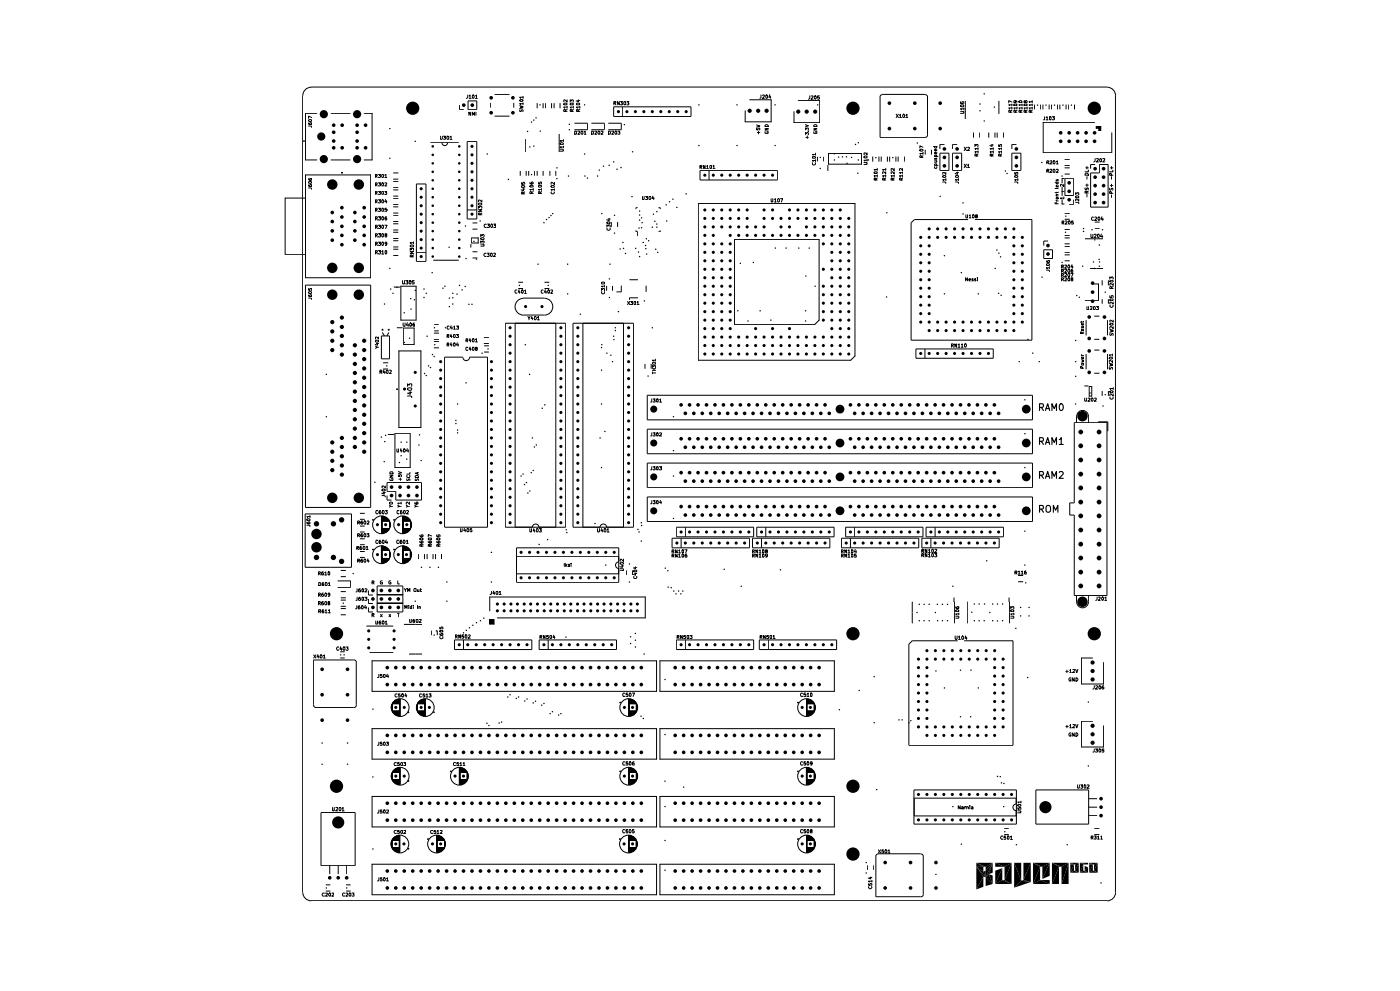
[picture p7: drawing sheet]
<svg xmlns="http://www.w3.org/2000/svg" width="420mm" height="297mm" viewBox="0 0 420 297" stroke-linecap="round" stroke-linejoin="round" font-family="sans-serif">
<g fill="none" stroke="#000" stroke-width=".3">
<path d="M92.6 37.8h.6l.3 .4M92.6 36.8l.1 .6h.7l.1-.6h-.5l.1 .6M92.6 36a.46 .46 0 0 1 .5-.2 .46 .46 0 0 1 .3 .5 .51 .51 0 0 1-.5 .1 .51 .51 0 0 1-.3-.4zM93.3 26.1h238.8a2.54 2.54 0 0 1 2.6 2.6l-.1 238.7M93.4 26.1a2.54 2.54 0 0 0-2.6 2.6v238.7M93.5 35.2l-.9-.4v.7M95 34h-3.4v13.9h3.4M99.3 34h5.7M109.3 34h2.3v13.9h-2.3M137.9 31.5v1.4h1.2M140.3 28.5v.6l-.4 .4M140.4 30.2h2.6v2.7h-2.6z"/>
<path d="M140.7 28.7l.3-.2v1M140.7 29.5h.6M141.2 33.6v1l-.5-1v1M141.7 34.6v-1l.3 .7 .4-.7v1M141.8 28.5h.1a.47 .47 0 0 1 .4 .5 .47 .47 0 0 1-.5 .4zM142.6 28.7l.3-.2v1M142.6 29.5h.6M142.8 33.6v1M147.1 30.8v1.5M148.4 28.3h4.5M148.4 34.8h4.5M154.1 30.8v1.5"/>
<path d="M155.9 31.7l1 .2-.7 .2 .7 .2-1 .2M156 32.9l.1 .6 .6-.6 .1 .6M156 29.9a.58 .58 0 0 1 .9 .3l-.1 .1a.58 .58 0 0 1-.9-.2zM156.9 31.1h-1l.3 .2M156.9 29.1h-1l.3 .4M156.9 28.9v.6M156.9 30.8v.5M161.2 30.9v1.5M162.9 30.9v1.5M163.7 30.9v1.5M165.5 30.9v1.5M166.2 30.9v1.5"/>
<path d="M168 30.9v1.5M169.2 31l.8-.1 .1 .4-.8 .1zM169.6 33.4v-.5l-.3-.1-.2 .6h1M170.1 32.1h-1l.3 .3M170.1 29.9v.7l-.7-.7-.3 .3 .1 .3M170.1 32.8l-.5 .3M170.1 31.8v.6M171.1 31l.7-.1 .2 .4-.8 .1zM171.1 30.6v-.7l.3 .3 .2-.3h.2l.1 .7M171.6 33.4l-.1-.5h-.4v.5h.9M172 32.1h-.9l.2 .3M172 32.8l-.4 .3"/>
<path d="M172 31.8v.6M172.3 36.9h3.9v2h-3.9M172.4 39.3l.5 .1-.1 .8h-.4zM173 31l.8-.1 .1 .4-.8 .1zM173.3 30.1h.6M173.3 39.4l.6-.1v.2l-.6 .7h.6M173.4 33.4v-.5l-.3-.1-.2 .6h1M173.6 29.9v.6l-.8-.3M173.9 32.1h-1l.3 .3M173.9 32.8l-.5 .3M173.9 31.8v.6M174.4 39.3l.5 .2-.1 .7a.52 .52 0 0 1-.5-.3 .52 .52 0 0 1 .1-.6z"/>
<path d="M175.3 39.6l.2-.3v.9M177.4 36.9h3.9v2h-3.9M177.5 39.3l.5 .1-.1 .8h-.4zM178.4 39.4l.5-.1 .1 .2-.6 .7h.6M179.5 39.3l.4 .2v.7a.52 .52 0 0 1-.5-.3 .52 .52 0 0 1 .1-.6zM180.4 39.4l.4-.1 .1 .4-.6 .5h.6M182.5 36.9h3.9v2h-3.9M182.6 39.3l.5 .1-.1 .8h-.4zM183.5 39.4l.5-.1 .1 .2-.6 .7h.6M184.1 32h23.2v2.9h-23.2zM184.2 30.9h.5l.1-.3-.6-.2v1M184.4 30.9l.4 .5"/>
<path d="M184.6 39.3l.4 .2-.1 .7a.52 .52 0 0 1-.5-.3 .52 .52 0 0 1 .2-.6zM185.4 39.3h.6l-.3 .3 .3 .1v.4h-.6M185.8 30.4v1l-.6-1v1M186.1 30.4h.6l-.3 .4 .3 .1v.4h-.6M186.8 32v2.9M187.1 30.6l.3-.2a.47 .47 0 0 1 .4 .5 .47 .47 0 0 1-.5 .4zM188.1 30.4h.6l-.4 .4h.3l.1 .5h-.6M224.9 29.9h6.4v6.6h-7.7v-3.3M226.9 38.5v.4l.5 .1v-.5l.4-.1 .1 .6M226.9 37.4l1.1 .4-1.1 .3M227.2 39.7h.8M227.5 39.4v.7"/>
<path d="M228.3 28.5v.8l-.3 .2M228.7 28.5h.6v.4l-.6 .6h.6M229.5 38.5h1l-1 .5h1M229.6 39.5a.45 .45 0 0 0 .4 .6 .45 .45 0 0 0 .4-.6h-.3v.1M229.6 37.4a.55 .55 0 0 1 .6 0 .55 .55 0 0 1 .3 .5h-1zM229.9 28.5l.3 .1-.1 .9-.4-.2zM230.9 28.4l-.2 .7h.6M231.1 28.8v.7M239.5 30.2h6.4v6.6h-7.7v-3.3M241.6 39v-.6l.3 .3 .1-.3h.4v.6M241.6 37.4l.9 .3-.9 .3M242.4 39.3h.1"/>
<path d="M242.9 28.7v.7l-.4 .3M243.4 28.8l.3-.1 .3 .3-.7 .7h.7M244.1 39.5l.1 .5 .9-.1v-.4h-.5v.1M244.1 38.5h1l-1 .5h1M244.2 37.4h.8l.1 .5h-1zM244.4 28.8l.1-.1a.47 .47 0 0 1 .4 .5 .47 .47 0 0 1-.4 .4zM245.8 28.7h-.5l-.1 .5 .5-.1 .1 .5h-.6M264 29.1v12.1h13.5l.6-.2 .2-.6-.1-11.3M264.7 28.3h12.8M264.7 28.3l-.5 .3-.2 .5M268.8 34.2l.7 1M269.5 34.2l-.7 1"/>
<path d="M269.9 34.6l.2-.4v1M269.9 35.2h.6M270.9 34.3h.3a.46 .46 0 0 1 .2 .6 .46 .46 0 0 1-.5 .3zM271.7 34.6l.4-.4v1M271.7 35.2h.6M277.5 28.3l.6 .3 .2 .5M288.2 33.4l1 .1-.2 .5h-.8M288.2 30.5v.5h.5l-.1-.4 .5-.1v.5M288.2 31.5l.8-.1 .2 .4-.6 .2-.4-.2zM289.2 32.6h-1l.3 .3M289.2 32.4v.5M289.6 30.2v5.5"/>
<path d="M292 39.7v1.5M293.9 39.7v1.5M296.6 39.7v1.5M298.5 39.7v1.5M299.2 39.7v1.5M299.7 30.2v3.9M301 39.7v1.5M303.1 33.6v-.5h-.5v.5h1M303.6 32.4h-1l.3 .3M303.6 31.4h-1l.3 .3M303.6 30.6l-1-.4v.6M303.6 31.2v.5"/>
<path d="M303.6 32.1v.6M303.6 33l-.5 .4M304.2 31.3l.7-.1 .2 .4-.8 .1zM304.6 30.2l.1 .5h-.5l.1-.5h.6l.2 .5M304.7 33.6l-.1-.5h-.4v.5h.9M305.1 32.4h-.9l.2 .3M305.1 33l-.4 .4M305.1 32.1v.6M305.7 30.3a.46 .46 0 0 1 .5-.2 .46 .46 0 0 1 .3 .6h-.7zM306.2 33.6l-.1-.5h-.4v.5h.9M306.6 32.4h-.9l.2 .3M306.6 31.4h-.9l.2 .3"/>
<path d="M306.6 33l-.4 .4M306.6 31.2v.5M306.6 32.1v.6M307.2 31.3l.8-.1 .1 .4-.7 .1zM307.6 30.4l.2-.2 .3 .1-.1 .4h-.3l-.3-.5-.2 .1 .1 .4 .3-.1M307.7 33.6l-.1-.5h-.4v.5h.9M308.1 32.4h-.9l.3 .3M308.1 33l-.4 .4M308.1 32.1v.6M309.2 33.6v-.4l-.5-.1v.5h1M309.7 32.4h-1l.3 .3M309.7 31.4h-1l.3 .3"/>
<path d="M309.7 30.5h-1l.3 .2M309.7 33l-.5 .4M309.7 30.2v.5M309.7 31.2v.5M309.7 32.1v.6M310.3 31.3v1.5M312.2 31.3v1.5M312.9 31.3v1.5M313.4 35v.8l-.4 .1M313.8 35.2l.3-.2v.9M313.8 35.9h.6M314.7 31.3v1.5"/>
<path d="M314.9 35l.4 .2-.1 .7-.4-.2zM315.4 31.3v1.5M315.7 35h.6l-.3 .3 .3 .2v.2l-.6 .1M317.3 31.3v1.5M318 31.3v1.5M319.8 31.3v1.5M320.5 31.3v1.5M322.4 31.3v1.5M328.4 36.7h-15.4v8.9h20.5v-5.8M329.6 37.9v1.2h.6v-1.2h-1.3v.6h.7M91 42.3h.1M91.1 42.3h.1"/>
<path d="M91.6 52.4h19.6v30.8h-19.6zM91.6 59.4h-6.1v16.8h6.1M92.6 56.3h.6l.3 .4M92.6 55.4l.1 .5h.7l.1-.5h-.5l.1 .5M92.6 54.5a.46 .46 0 0 1 .5-.1 .46 .46 0 0 1 .3 .5 .51 .51 0 0 1-.5 .1 .51 .51 0 0 1-.3-.5zM92.6 53.5l.1 .4 .6 .1 .2-.1-.1-.5h-.4l.1 .6M99.3 47.9h5.7M102.6 51.7h.1M112.6 52.8l.5-.1v-.4h-.5v.9M112.6 55.3l.5-.1v-.3l-.5-.1v.9M112.6 57.8h.5v-.4l-.5-.1v1M112.8 55.3l.3 .4"/>
<path d="M112.8 52.8l.3 .4M112.8 57.8l.3 .5M113.5 59.9h.7l-.4 .3 .4 .2v.2l-.7 .1M113.5 52.3h.7l-.4 .3 .4 .2v.2l-.7 .1M113.5 54.8h.7l-.4 .3 .4 .2v.3h-.7M113.5 57.3h.7l-.4 .4 .4 .1v.3l-.7 .1M114.6 60l.1-.1a.43 .43 0 0 1 .4 .4 .43 .43 0 0 1-.5 .4zM114.6 52.3h.1a.43 .43 0 0 1 .4 .4 .43 .43 0 0 1-.5 .4zM114.6 54.9l.1-.1a.43 .43 0 0 1 .4 .5 .43 .43 0 0 1-.5 .3zM114.6 57.4l.1-.1a.43 .43 0 0 1 .4 .5 .43 .43 0 0 1-.5 .4zM115.4 52.5l.4-.2v.9M115.4 54.9l.5-.1 .1 .2-.6 .7h.6"/>
<path d="M115.4 57.3h.6l-.3 .4 .3 .1-.1 .5-.5-.1M115.4 53.2h.6M115.7 59.8l-.3 .7h.7M118 51.8h1.5M118 59.5h1.5M118 53.7h1.5M118 54.4h1.5M118 56.2h1.5M118 56.9h1.5M118 58.8h1.5M124.9 55.1h2.9v23.2h-2.9zM129.2 42.8h8.3"/>
<path d="M132.1 40.8l.1 1 .5-.2v-.8M132.6 42.9a.82 .82 0 0 0 .8 .7 .82 .82 0 0 0 .8-.7M133 40.8h.6l-.3 .4h.3v.5h-.6M134.1 41l.1-.2a.47 .47 0 0 1 .5 .5 .47 .47 0 0 1-.5 .5zM135 41.1l.3-.3v1M135 41.8h.6M140.2 42.4h2.8v23.2h-2.8zM144.6 60v.6l-.6-.6h-.5l.1 .5M156.1 51.2v1.5M156.4 54.7v.5h.5l-.1-.5 .5-.1v.6M156.6 55.6h.7l.1 .4-.8 .1-.2-.1zM156.7 56.7h.7"/>
<path d="M156.9 58.1v-.5l-.3-.1-.2 .6h1M157.1 56.5v.7l-.8-.3M157.4 57.5l-.5 .3M157.6 41.7v3.9M157.9 51.2v1.5M158.6 51.2v1.5M159 54.7l.2 .4h.7l-.1-.6-.4 .2 .1 .4M159.1 55.6h.7l.2 .3-.9 .2-.1-.2zM159.5 58v-.5l-.4-.1-.1 .6h1M160 56.7h-1l.2 .4M160 57.4l-.5 .4M160 56.5v.6"/>
<path d="M160.4 51.2v1.5M161.2 51.2v1.5M161.5 54.6v.5h.5l-.1-.4 .4-.2 .1 .6M161.7 55.6h.6l.2 .3-.8 .2-.2-.2zM162 58v-.5l-.3-.1-.2 .6h1M162.5 56.7h-1l.2 .4M162.5 57.4l-.5 .4M162.5 56.5v.6M162.9 51.2v1.5M165 51.2v1.5M165.3 55.8l.6-.2 .4 .3-.2 .2h-.6zM165.4 57.5l-.1 .3 .3 .3h.5l.2-.3-.1-.3"/>
<path d="M166.3 56.8h-1l.3 .3M166.3 54.6v.7l-.7-.7-.3 .2 .1 .4M166.3 56.6v.5M166.7 51.2v1.5M167.8 40.1v5.5M168 44.7h.9l.1 .3-.1 .3h-.9M168 43l.7-.2 .3 .3-.1 .3h-.7zM169 44h-1l.3 .3M169 42.2h-1l.3 .2M169 41.8v.6M169 43.8v.5M175.3 40.2h.5"/>
<path d="M192.7 58.9l.1 .9 .4-.1v-.8M193.7 58.9h.6l-.4 .3 .4 .1v.4h-.6M194.8 58.9a.51 .51 0 0 1 .5 .3 .51 .51 0 0 1-.2 .6l-.4-.2zM195.9 58.8l-.3 .7h.6M196.1 59.1v.7M210 50.1l.5-.1 .1-.3-.6-.2v1.1M210 51.1h23.2v2.8h-23.2zM210.3 50.1l.3 .5M211.5 49.5v1.1l-.5-1.1v1.1M212 49.8l.3-.3v1.1M212 50.6h.5M212.7 51.1v2.8"/>
<path d="M213.1 49.5l.4 .2-.2 .9-.3-.3zM213.9 49.8l.3-.3v1.1M213.9 50.6h.6M231.3 59.5v1l.2 .1 .3-.1v-1M232.4 59.8l.2-.3v1.1M233.3 59.7l.2-.2a.47 .47 0 0 1 .4 .6 .47 .47 0 0 1-.5 .4zM234.1 59.5h.7l-.4 1.1M241.6 40.4v-.7l.3 .4 .2-.4h.2l.1 .7M241.8 41.2h.7M242.2 40.7v.8M243.7 47l.8-.1 .1 .4-.7 .1zM243.8 48.8l-.1 .4 .4 .3 .5-.3-.1-.4"/>
<path d="M244.6 48.1h-.9l.3 .3M244.6 46.2h-.9l.3 .3M244.6 45.9v.6M244.6 47.9v.5M245.2 47v1.4M247 47v1.4M248.4 49.5v1.7M248.5 46h9.9v3.2h-9.9zM259.2 48.7l.9 .1v.4l-.9 .1M259.2 46.9a.46 .46 0 0 1 .6-.2 .46 .46 0 0 1 .2 .6 .51 .51 0 0 1-.5 .1 .51 .51 0 0 1-.3-.5zM260.1 48h-.9l.3 .3M260.1 45.8v.6l-.5-.6-.4 .1 .1 .4"/>
<path d="M260.1 47.7v.6M261.8 46.9v1.5M262.2 51.6l.8-.1 .2 .4-.8 .1zM262.8 53.9l-.1-.5h-.5v.5h1M263.2 52.7h-1l.3 .3M263.2 50.8h-1l.3 .3M263.2 53.4l-.4 .3M263.2 50.5v.6M263.2 52.4v.6M263.7 46.9v1.5M264.4 46.9v1.5M265.3 53.9l-.1-.5h-.4v.5h.9"/>
<path d="M265.7 52.7h-.9l.2 .3M265.7 51.5v.6l-.5-.6-.4 .1 .1 .4M265.7 50.8h-.9l.2 .3M265.7 53.4l-.4 .3M265.7 50.5v.6M265.7 52.4v.6M266.2 46.9v1.5M266.9 46.9v1.5M267.8 53.9l-.1-.5h-.4v.5h1M268.3 52.7h-1l.3 .3M268.3 51.5v.6l-.6-.6-.4 .1 .1 .4M268.3 50.5v.7l-.7-.7-.3 .1 .1 .5"/>
<path d="M268.3 53.4l-.5 .3M268.3 52.4v.6M268.8 46.9v1.5M269.4 46.9v1.5M270.4 53.9l-.1-.5h-.4v.5h.9M270.8 52.7h-.9l.2 .3M270.8 51.7h-.9l.2 .3M270.8 50.5v.7l-.7-.7-.2 .1v.5M270.8 53.4l-.4 .3M270.8 51.5v.5M270.8 52.4v.6M271.3 46.9v1.5"/>
<path d="M276 44.8l.9 .1a.47 .47 0 0 1-.5 .4 .47 .47 0 0 1-.4-.4zM276.5 47.2l-.1-.5h-.4v.5h.9M276.9 46h-.9l.2 .2M276.9 44.1l-.9-.4v.7M276.9 45.6v.6M276.9 46.7l-.4 .3M277.6 44.9v1.4M279.4 44.9v1.4M280 43.9h1M280.4 49.5h1M280.4 48.2h.6M280.4 46.9h1"/>
<path d="M280.4 50l.1 .5 .5-.2v-.3M280.4 49.5v-.4h.6v.4M280.4 47.4v.3l.2 .1 .3-.5 .1 .5M280.4 46.9v-.4h.6v.4M280.4 43.9l.1 .5 .5-.2v-.3M281 48.2v.4h-.6M281 45.6v.5h-.6v-.4l.2-.1 .1 .5M281 44.8l-.1 .4h-.4l-.1-.3 .2-.2 .1 .5M282 45.9h2.7v5.2h-2.7zM282.8 54.5h.7l.2 .5M282.8 52.8a.46 .46 0 0 1 .6-.2 .46 .46 0 0 1 .3 .5 .51 .51 0 0 1-.6 .1 .51 .51 0 0 1-.3-.4zM283.3 43.3h-1.3v1.3"/>
<path d="M283.7 53.9h-.9l.3 .2M283.7 51.7v.6l-.5-.6h-.4l.1 .6M283.7 53.5v.6M285.8 45.9h2.7v5.2h-2.7zM286.6 54.5h.7l.3 .5M286.6 52.8a.46 .46 0 0 1 .6-.2 .46 .46 0 0 1 .3 .5 .51 .51 0 0 1-.6 .1 .51 .51 0 0 1-.3-.4zM286.9 51.7h.7M287.1 43.3h-1.3v1.3M287.2 51.6v.7l-.7-.3M287.6 53.9h-1l.3 .2M287.6 53.5v.6M289.3 44.1l.6 1"/>
<path d="M289.3 49.2l.6 1M289.9 44.1l-.6 1M289.9 49.2l-.6 1M290.3 44.2l.3-.1 .3 .4-.7 .6h.7M290.3 49.5l.2-.3v1M290.3 50.2h.6M292.5 44v-.7l.3 .3 .2-.3h.2l.1 .7M293 46.8l-.1-.6h-.4v.6h.9M293.4 45.5h-.9l.2 .3M293.4 44.5h-.9l.2 .3M293.4 46.2l-.4 .3M293.4 44.3v.5"/>
<path d="M293.4 45.2v.6M297.3 43.4h.7M297.6 46.8l-.1-.6h-.5v.6h1M297.6 43.3v.6l-.6-.3M298 45.5h-1l.3 .3M298 44.5h-1l.3 .3M298 44.3v.5M298 45.2v.6M298 46.2l-.4 .3M299.6 43.4v.5h.4v-.5l.3-.1 .1 .6M300.1 46.8l-.1-.6h-.4v.6h.9M300.5 45.5h-.9l.2 .3"/>
<path d="M300.5 44.5h-.9l.2 .3M300.5 46.2l-.4 .3M300.5 44.3v.5M300.5 45.2v.6M303.6 45.9h2.7v5.2h-2.7zM304.4 54.5h.7l.2 .5M304.4 52.8a.46 .46 0 0 1 .6-.2 .46 .46 0 0 1 .3 .5 .51 .51 0 0 1-.6 .1 .51 .51 0 0 1-.3-.4zM304.4 51.7v.5l.4 .1v-.6h.5v.6M304.9 43.3h-1.3v1.3M305.3 53.9h-.9l.3 .2M305.3 53.5v.6M314.1 51.2h.5l.1-.3-.6-.2v1"/>
<path d="M314.1 48.7l.5-.1 .1-.2-.6-.2v.9M314.3 51.2l.4 .5M314.3 48.7l.4 .4M315 50.8l.5-.1 .1 .3-.7 .7h.7M315 48.3l.5-.1 .1 .2-.7 .7h.7M316 50.8l.1-.1a.43 .43 0 0 1 .4 .5 .43 .43 0 0 1-.5 .4zM316 48.3l.1-.1a.43 .43 0 0 1 .4 .5 .43 .43 0 0 1-.5 .3zM316.5 54.6h.9v.4h-.5v-.4M316.9 60l.1 .2M316.9 59.2h.5v.3l-.5 .1zM316.9 53.9v.3h.2l.3-.4v.4M316.9 58.7h.5"/>
<path d="M316.9 57.6v.3M316.9 50.8l.5-.1v.5l-.5 .5h.5M316.9 48.4l.3-.2v.9M316.9 49.1h.5M317.4 58.3h-.5v.4M317.4 57.6v.2h-.9M317.4 56.3v.2h-.9M317.4 55.6v.4h-.5v-.4l.2 .4M318.6 56.1v2.5M318.6 59.9v1.2h.6M318.6 57.3h.6M319.1 59.4h-1l.3 .2"/>
<path d="M319.1 55.2v.7l-.7-.7-.3 .3 .1 .3M319.1 59v.6M319.2 53.5h-.6v1.3M319.4 50.3h1.5M319.4 47.8h1.5M319.4 49.6h1.5M319.4 52.2h1.5M319.5 53.4h2.6v5.2h-2.6zM322.1 59.9v1.3h-1.4M322.7 58.3v-.5l.3 .3 .1-.3h.4v.5M322.8 58.8l.8 .1a.47 .47 0 0 1-.4 .4 .47 .47 0 0 1-.5-.4zM323.6 59.6v.7l-.6-.7-.3 .1 .1 .5"/>
<path d="M325.6 52.1l.7-.2 .2 .6h-1zM325.6 56.3v.5h.3l.2-.5h.3v.5M325.7 50.3h.8M325.7 55.5h.8M326 57.8v-.5l-.4-.1-.1 .6h1M326.1 49.9v.7M326.1 52.9v.8M326.1 55.1v.8M326.1 58.3v.7M326.5 51v.5h-1M326.5 57.2l-.5 .4M327.2 51.8h2.6v-2.5h2.6v12.8h-5.2z"/>
<path d="M328.5 47.5v.7l-.4 .3M328.5 49.3h-1.3v1.3M329 47.6l.3-.1 .3 .3-.7 .7h.7M330 47.6l.1-.1a.47 .47 0 0 1 .4 .5 .47 .47 0 0 1-.4 .4zM330.8 47.6h.6v.3l-.6 .6h.6M332.9 56.4l.1 .6 .6-.6 .3 .2-.1 .4M333.1 50.3h.8M333.1 55.6h.8M333.4 57.9v-.4l-.4-.2-.1 .6h1M333.4 52.5v-.5l-.5-.1v.6h1M333.4 49.9v.7M333.4 52.9v.8"/>
<path d="M333.4 55.2v.8M333.4 58.4v.8M333.9 51v.5h-1M112.6 68l.5-.1 .1-.2-.6-.2v1M112.6 73.1l.5-.1 .1-.3-.6-.1v1M112.6 62.9l.5-.1v-.3l-.5-.1v.9M112.6 65.5l.5-.1 .1-.3-.6-.1v1M112.6 60.4l.5-.1v-.3l-.5-.1v.9M112.6 75.6l.5-.1 .1-.2-.6-.2v1M112.6 70.5h.5l.1-.3-.6-.2v1M112.8 62.9l.3 .4M112.8 60.4l.3 .4"/>
<path d="M112.9 68l.3 .5M112.9 73.1l.3 .5M112.9 65.5l.3 .5M112.9 75.6l.3 .5M112.9 70.5l.3 .5M113.5 67.5h.7l-.4 .3 .4 .2-.1 .4-.6-.1M113.5 72.6h.7l-.4 .3 .4 .2-.1 .4-.6-.1M113.5 62.4h.7l-.4 .4 .4 .1v.3l-.7 .1M113.5 65h.7l-.4 .3 .4 .2-.1 .4-.6-.1M113.5 75.1h.7l-.4 .4 .4 .1-.1 .4h-.6M113.5 70h.7l-.4 .4 .4 .1-.1 .5-.6-.1M114.5 75.4l.3-.3v1"/>
<path d="M114.5 76.1h.6M114.6 67.6l.1-.1a.52 .52 0 0 1 .4 .5 .52 .52 0 0 1-.3 .5l-.3-.4zM114.6 72.7l.1-.1a.52 .52 0 0 1 .4 .4 .52 .52 0 0 1-.3 .6l-.3-.4zM114.6 62.5l.1-.1a.43 .43 0 0 1 .4 .5 .43 .43 0 0 1-.5 .4zM114.6 65h.1a.52 .52 0 0 1 .4 .4 .52 .52 0 0 1-.3 .6l-.3-.5zM114.6 70.1l.1-.1a.52 .52 0 0 1 .4 .5 .52 .52 0 0 1-.3 .5l-.3-.4zM115.4 67.5h.7l-.4 1M115.6 75.1l.4 .2v.6l-.2 .2-.3-.2zM115.7 70.5l-.2-.4 .4-.1 .1 .4-.5 .1 .2 .5 .3-.1-.1-.4M115.9 62.4h-.4l-.1 .4 .6 .1-.1 .4h-.5M115.9 65l-.4 .2v.6l.4 .2 .1-.6-.5 .1M115.9 60.1v.7"/>
<path d="M116 73l-.5 .1v-.4h.5v.6l-.4 .3M118 72.2h1.5M118 74h1.5M118 68.9h1.5M118 67.1h1.5M118 62h1.5M118 61.3h1.5M118 63.9h1.5M118 64.5h1.5M118 66.4h1.5M118 69.6h1.5M118 74.7h1.5"/>
<path d="M118 76.6h1.5M118 71.5h1.5M123.1 75.4h1l-1 .6h1M123.1 75v-.6l.4 .4 .1-.4h.4v.6M123.1 73.7a.54 .54 0 0 1 .5-.3 .54 .54 0 0 1 .5 .4l-.8 .2zM123.6 77v-.5l-.5 .1v.4h1M124.1 72.7h-1l.3 .4M124.1 76.4l-.5 .3M124.1 72.5v.6M124.9 75.6h2.9M130.1 78h7.4M140.2 62.9h2.8"/>
<path d="M141.3 73.3v.8M141.5 71.3h2v1.5h-2zM141.8 77.3h1.4M141.8 75.5h1.4M141.8 66.8h1.4M141.8 68.7h1.4M143.5 62.8h1.1l-1.1 .6h1.1M143.5 62.4v-.6l.4 .4 .2-.4 .4 .1v.5M143.5 61.1l.8-.2 .3 .3-.7 .3-.4-.2zM144 64.4v-.5h-.5v.5h1.1M144.2 73.2h.9l.1 .2v.4h-1M144.2 72.8v-.6l.4 .4 .1-.4h.5v.6"/>
<path d="M144.2 71.5l.6-.3 .4 .4-.1 .2h-.7zM144.2 71v-.7l.4 .3v-.2l.5-.1 .1 .7M144.6 63.9l-.6 .3M145.8 76l-.3-.1-.3 .4 .3 .6 .3-.1M145.9 67.2a.51 .51 0 0 0-.7 .3 .51 .51 0 0 0 .3 .7l.4-.1M146.2 75.9h.6l-.4 .4h.3l.1 .4-.6 .1M146.3 67.2h.5l-.3 .4 .3 .1v.5l-.5-.1M147.4 75.9l.3 .1v.7l-.3 .2-.3-.4zM147.4 67.2l.4 .2-.2 .8h-.2l-.2-.4zM148.1 76h.5v.3l-.6 .6h.6M148.1 67.2h.6l-.3 .4 .3 .1v.4h-.6M182.1 68.1v-.7l.4 .3 .2-.3h.2l.1 .7"/>
<path d="M182.1 68.4a.45 .45 0 0 0 .5 .6 .45 .45 0 0 0 .4-.6M182.1 66.6a.58 .58 0 0 1 1 .2l-.1 .2a.58 .58 0 0 1-.9-.3zM182.4 65.6h.7M182.7 65.5v.6l-.7-.2M183.5 66.6v1.4M185.3 66.6v1.4M190.8 69v.4h.5v1.3M191.3 62.2h-.5v.5M197.6 62.2h.5v.5M198.1 69v.4h-.5M209.5 61h47v45.7l-1.3 1.3h-45.7zM220.3 71.8h25.4v24.1l-1.2 1.3h-24.2z"/>
<path d="M232.4 60.6h.5M289.8 64.4v.9l.5-.1v-.8M290.4 65.8h-16l-1.1 .9v35.3h36.3v-36.2h-17.1M290.8 64.6l.2-.2v.9M290.8 65.3h.5M291.8 64.4a.51 .51 0 0 1 .5 .3 .51 .51 0 0 1-.2 .6l-.4-.2zM292.8 64.8l-.1-.4h.4v.3l-.5 .3 .1 .3h.4v-.5M313.1 74.9h2.7v2.6h-2.7zM313.9 78.2l.1 .3 .7 .2 .1-.6-.5 .1 .2 .5M314 79.1a.58 .58 0 0 1 .9 .2l-.1 .2a.58 .58 0 0 1-.9-.2zM314.4 72.2h-1.3v1.4M314.9 79.9v.6"/>
<path d="M316.5 60.6v.5h.9M316.9 60.2h.5M316.9 60.7v.4M318.5 79.9h.4l.1-.5h-.5v1M318.6 66.7l.5-.1v-.3l-.5-.1v1M318.7 79.9l.4 .5M318.8 66.7l.3 .5M319.4 79.5l.5-.1 .1 .2-.6 .8h.6M319.4 76.4h1.5M319.4 75.6h1.5M319.4 73.8h1.5M319.4 73.1h1.5"/>
<path d="M319.4 71.3h1.5M319.4 78.2h1.5M319.4 70.5h1.5M319.4 68.8h1.5M319.4 63.9h1.5M319.4 65.7h1.5M319.6 66.3l.4-.1 .2 .3-.7 .7h.7M320.5 79.4l.4 .2-.1 .8a.52 .52 0 0 1-.5-.4 .52 .52 0 0 1 .2-.6zM320.6 66.3l.1-.1a.43 .43 0 0 1 .4 .5 .43 .43 0 0 1-.5 .4zM321.6 79.3l-.3 .7h.6M321.8 79.7v.7M321.9 66.2h-.4l-.1 .4 .6 .1-.1 .5-.5-.1"/>
<path d="M322.7 60.6h.7l.2 .5M325.5 71.6h5.4M327.3 70.2l.1 1 .5-.2v-.8M328 65.1a.45 .45 0 0 0-.6 .4 .45 .45 0 0 0 .6 .5M328.3 70.3l.4-.1 .2 .3-.7 .7h.7M328.5 65.1l.3-.1 .2 .3-.6 .8h.6M328.5 68.4h1.4M328.5 66.6h1.4M329.4 70.2a.52 .52 0 0 1 .4 .5 .52 .52 0 0 1-.3 .5l-.3-.4zM329.5 65.1l.1-.1a.47 .47 0 0 1 .4 .5 .47 .47 0 0 1-.4 .5zM330.4 70.1l-.3 .8h.7M330.6 65l-.3 .7h.7"/>
<path d="M330.7 70.5v.7M330.8 65.4v.7M91.6 85.4h19.6v66.7h-19.6zM92.6 89.3h.6l.3 .5M92.6 88.4l.1 .5h.7l.1-.5h-.5l.1 .5M92.6 87.6a.46 .46 0 0 1 .5-.2 .46 .46 0 0 1 .3 .5 .51 .51 0 0 1-.5 .1 .51 .51 0 0 1-.3-.4zM92.6 86.5v.5l.4 .1v-.6h.4v.6M114.8 99.6l.5 1.1M116.6 99.6l-.6 1.1M118.2 86h1.7M119.2 98.2h1.5M120.3 85.8h4.5v10.1h-4.5z"/>
<path d="M120.8 84.1l.1 1h.4l.1-1M120.9 96.8l.2 1 .4-.2v-.8M121.1 98.3h3.1v4.9h-3.1zM121.7 84.1h.7l-.4 .4 .4 .2-.1 .4-.6-.1M122.2 96.7l-.2 .8h.5M122.5 97.1v.7M122.8 84.2h.3a.46 .46 0 0 1 .2 .5 .46 .46 0 0 1-.5 .3zM123 96.9l.1-.1a.47 .47 0 0 1 .4 .5 .47 .47 0 0 1-.4 .4zM124.2 84.1h-.5l-.1 .5 .6-.1v.5h-.6M124.3 96.8l-.4 .2v.7h.5l-.1-.5-.4 .2M130.2 99.8h1.5M130.2 99.2h1.4"/>
<path d="M130.2 97.3h1.4M134.7 97.8l-.6 .1v.6l.6 .1M135.3 97.6l-.2 .7h.7M135.6 98v.7M136.1 98l.2-.3v1M136.1 98.7h.5M136.9 97.7h.7l-.3 .4 .3 .1-.1 .5-.6-.1M151.6 96.9h18.1v61.1h-18.1zM154.5 96.9v61.1M155.1 87a.45 .45 0 0 0-.6 .4 .45 .45 0 0 0 .6 .4M155.5 84.6h1.4M155.5 86.5h1.4"/>
<path d="M155.7 86.8l-.2 .8h.6M155.9 87.2v.7M156.5 87l.2-.1a.47 .47 0 0 1 .3 .5 .47 .47 0 0 1-.4 .4zM157 89.3h6.3M157 89.4a2.53 2.53 0 0 0-2.5 2.5 2.53 2.53 0 0 0 2.5 2.5M157.3 87.1l.4-.2v1M157.3 87.9h.6M158.4 94.8l.3 .5 .3-.5M158.7 95.3v.6M159.5 94.8l-.1 .7h.6M159.8 95.2v.7M160.4 94.9a.43 .43 0 0 1 .5 .4 .43 .43 0 0 1-.5 .5z"/>
<path d="M161.2 95.2l.3-.4v1.1M161.2 95.9h.6M162.9 87a.45 .45 0 0 0-.6 .4 .45 .45 0 0 0 .6 .4M163.3 89.4a2.53 2.53 0 0 1 2.5 2.5 2.53 2.53 0 0 1-2.5 2.5h-6.3M163.4 84.6h1.4M163.4 86.5h1.4M163.6 86.8l-.2 .8h.5M163.8 87.2v.7M164.4 87l.1-.1a.47 .47 0 0 1 .4 .5 .47 .47 0 0 1-.4 .4zM165.2 87l.6 .1-.6 .8h.6M166.7 96.9v61.1M171.9 96.9h18.1v61.1h-18.1z"/>
<path d="M174.9 96.9v61.1M180.5 87.1v-.6l.3 .3 .2-.3h.4l-.1 .6M180.5 84.7a.46 .46 0 0 1 .5-.2 .46 .46 0 0 1 .3 .5l-.7 .1zM180.5 87.4v.4l.4 .3 .5-.3-.1-.4M181.4 85.8h-.9l.2 .2M181.4 85.5v.5M182 85.7v1.4M183.8 85.7v1.4M186.4 85.6v1.9h-1.5M187.1 96.9v61.1M188.2 90.4l.7 .9M188.8 83.8h2.6"/>
<path d="M188.9 90.4l-.7 .9M189.2 90.4h.6l-.4 .3 .4 .1v.4h-.6M190.3 90.4l.4 .1-.1 .8-.4-.2zM191.1 90.6l.3-.2v.9M191.1 91.3h.6M191.4 89.3h-2.6v.5M193.8 85.6v1.9M290.3 83.2v1l-.6-1v1M290.7 83.8l.5-.1-.2-.2-.3 .2v.4l.4 .1M292 83.6l-.5 .1 .5 .2v.3h-.5M292.7 83.6l-.2-.1-.1 .3 .4 .3-.4 .1M293.2 83.2v.1"/>
<path d="M293.2 83.5v.7M313.9 81h.7l.3 .4M314.9 80.3h-1l.2 .2M318.5 83.7h.4l.1-.5h-.5v1M318.5 82.5h.4l.1-.5h-.5v.9M318.5 81.2h.4l.1-.5h-.5v.9M318.7 83.7l.4 .5M318.7 82.5l.4 .4M318.7 81.2l.4 .4M319.4 83.3l.5-.1 .1 .2-.6 .8h.6M319.4 82.1l.5-.1 .1 .1-.6 .8h.6M319.4 80.8l.5-.1 .1 .2-.6 .7h.6"/>
<path d="M320.5 83.2l.4 .2-.1 .8a.52 .52 0 0 1-.5-.4 .52 .52 0 0 1 .2-.6zM320.5 82l.4 .1-.1 .8a.52 .52 0 0 1-.5-.3 .52 .52 0 0 1 .2-.6zM320.5 80.7l.4 .2-.1 .7a.52 .52 0 0 1-.5-.3 .52 .52 0 0 1 .2-.6zM321.3 82h.6l-.4 .9M321.5 83.7l-.2-.4 .5-.1v.3l-.5 .2 .1 .5 .4-.1-.1-.4M321.8 80.7l-.5 .2v.6h.5v-.4l-.5 .1M324.5 97.9l.1 .3 .4-.4 .1 .4M324.5 96.3v.3M325.1 98.7v.4h-.6v-.4l.1-.1 .1 .5M325.1 97v.4h-.6v-.4l.2 .4M325.1 96.3l-.1 .2h-.9M325.1 99.5l-.5 .3"/>
<path d="M325.8 95.9v4.6M326.1 91.9l.1 .9 .4-.1v-.8M327 80.4h3.9M327.1 92l.4-.1 .1 .4-.6 .5h.6M327.8 85.1h1.8v4.9h-4M328.1 91.9a.51 .51 0 0 1 .5 .3 .51 .51 0 0 1-.1 .6l-.5-.2zM328.3 94.8h1.5M328.9 91.9h.7l-.4 .3 .4 .2-.1 .4-.6-.1M330.7 84v1.5M330.7 89.7v1.3M332.3 95.9v4.6M332.5 84v1.5"/>
<path d="M332.5 89.7v1.3M332.9 98.7l1.1 .3-.8 .2 .8 .1-1.1 .3M332.9 83.7v-.7l.5 .3 .1-.3h.3l.1 .7M332.9 88.7v.5h.5v-.5l.4-.1 .1 .6M333 99.9l.1 .6 .7-.6 .1 .6M333 97a.58 .58 0 0 1 1 .2l-.1 .2a.58 .58 0 0 1-1-.3zM333 84.1l.8-.1 .2 .3-.9 .2zM333 91.5l-.1 .3 .5 .3 .6-.3-.1-.3M333.1 89.6h.7l.2 .3-.9 .2-.2-.2zM333.4 86.5v-.5l-.3-.1-.2 .6h1.1M334 97.9v.6l-.6-.6h-.4v.5M334 95.9v.6l-.8-.6-.3 .2 .1 .4"/>
<path d="M334 84.9v.6l-.8-.6-.3 .2 .1 .4M334 90.5v.6l-.8-.6-.3 .2 .1 .4M334 85.9l-.6 .3M112.6 103.7l.5 .4-.5 .3M112.6 102.1a.46 .46 0 0 1 .6-.2 .46 .46 0 0 1 .3 .6 .51 .51 0 0 1-.5 .1 .51 .51 0 0 1-.4-.5zM112.9 103h.7M113.1 104.1h.5M113.2 102.9v.6l-.6-.3M113.6 101v.6l-.5-.6h-.4v.6M114 111.4h.5l.1-.3-.6-.2v1M114.2 111.4l.4 .5M114.4 100.7h2.5v6.8h-2.5z"/>
<path d="M114.9 108.7h1.5M114.9 110.6h1.5M115.2 110.8l-.3 .8h.7M115.4 111.3v.6M115.9 111.1l.2-.2 .3 .2v.7l-.2 .1-.3-.4zM116.9 111h.5v.4l-.6 .5h.6M119.1 116.5l.1 .3zM119.7 105.2h6.6v22.9h-6.6zM122.2 118.7h1l.3 .1v.4M122.2 115.8v-.8l.6 .5 .1-.5h.5v.8M122.3 116.4a.69 .69 0 0 1 1.2 .3l-.7 .3-.6-.4zM122.7 117.6h.8"/>
<path d="M123.1 117.4v.8l-.9-.4M130.2 101.7h1.5M130.2 104.2h1.5M130.2 102.4h1.5M134.1 103.3l.6-.1-.1-.4h-.5v.9M134.1 100.8l.6-.1-.1-.4h-.5v.9M134.3 103.3l.4 .4M134.3 100.8l.4 .4M135.3 102.7l-.2 .7h.6M135.3 100.2l-.2 .7h.6M135.5 100.5v.7M135.5 103.1v.6"/>
<path d="M136.1 102.9l.1-.1a.43 .43 0 0 1 .4 .5 .43 .43 0 0 1-.5 .3zM136.1 100.3h.1a.43 .43 0 0 1 .4 .4 .43 .43 0 0 1-.5 .4zM136.9 100.3h.6l-.3 .3 .3 .1v.4h-.6M137.2 102.7l-.3 .7h.7M137.4 103.1v.6M138.8 107h-5.4v51h12.9v-51h-5.5M138.9 107.1a1 1 0 0 0 1 1 1 1 0 0 0 1-1M139.8 102h.5l-.1-.5h-.4v1M140 102l.3 .5M140.3 104.2l-.4-.1-.2 .4 .2 .5 .4-.1M141 101.4l-.3 .7h.6M141 104l-.3 .7h.6"/>
<path d="M141.2 101.8v.7M141.2 104.3v.7M141.8 101.6v-.1a.43 .43 0 0 1 .5 .5 .43 .43 0 0 1-.5 .4zM141.8 104.2v-.1a.43 .43 0 0 1 .5 .4 .43 .43 0 0 1-.5 .4zM142.6 101.8l.3-.3v1M142.6 102.5h.6M142.8 104.5l-.1-.4h.4v.3l-.5 .3 .1 .3h.4l-.1-.5M145.2 103h1.5M145.2 101.1h1.5M145.2 105.5h1.5M145.2 103.6h1.5M193.5 109.1v1.4"/>
<path d="M194.2 118.5h115.5v7.3h-115.5zM195.4 109.1v1.4M195.5 119.6v.8l-.3 .1M195.7 110.2v-.6l.4 .3 .1-.3h.4v.6M195.7 108.8l.6-.2 .4 .3-.2 .2h-.6zM195.7 111.4v.6M195.7 111.8h1M195.7 111.1h1M195.7 110.5h1M196 119.6h.5l-.3 .3 .3 .1v.4h-.5M196.2 110.5v.6M196.7 108h-1l.3 .2"/>
<path d="M196.7 107.6v.6M197.1 119.6l.4 .1-.1 .8-.4-.2zM197.9 119.8l.3-.2v.9M274.8 104.6h23.2v2.8h-23.2zM277.5 104.6v2.8M285.4 103.6l.6-.1v-.3l-.6-.1v1M285.7 103.6l.3 .5M287 103.1v1l-.5-1v1M287.4 103.3l.3-.2v1M287.4 104.1h.6M288.4 103.3l.3-.2v1M288.4 104.1h.5"/>
<path d="M289.3 103.2l.2-.1a.52 .52 0 0 1 .5 .4 .52 .52 0 0 1-.4 .6l-.3-.3zM324.5 107.8l.6 .2-.5 .1 .5 .3-.6 .2M324.5 106.3l.1 .2M324.5 106.5h.6M324.6 108.9l.5 .1-.1 .4-.5-.1zM324.6 100v-.5h-.4l-.1 .5h1M324.6 110.3v-.5h-.4l-.1 .5h1M325.1 107l-.1 .5h-.4l-.1-.5 .1-.1 .1 .6M325.4 119.3l.1 .9h.4l.1-.9M325.4 115.7h1M325.8 106.1v4.6M326.4 119.4l.5-.1 .1 .3-.7 .6h.7"/>
<path d="M326.8 115.8h.7v2.9h-.7zM327.4 119.4l.1-.1a.43 .43 0 0 1 .5 .5 .43 .43 0 0 1-.6 .4zM328.3 101.7h1.5M328.3 104.9h1.5M328.3 111.9h1.5M328.4 119.4l.4-.1 .1 .4-.6 .5h.6M330.7 117.2v1.4M332.3 106.1v4.6M332.5 117.2v1.4M332.8 110.1v.5h.4l.1-.4 .2-.1 .3 .2-.1 .4M332.8 108.9l1 .2-.8 .2 .8 .2-1 .2M332.8 107.2a.63 .63 0 0 1 1 .2 .54 .54 0 0 1-.6 .3 .54 .54 0 0 1-.4-.5z"/>
<path d="M333 119.1a.45 .45 0 0 0 .4 .6 .45 .45 0 0 0 .5-.6M333 117.2a.58 .58 0 0 1 1 .2l-.1 .2a.58 .58 0 0 1-1-.2zM333.8 108v.6l-.6-.6-.4 .1 .1 .5M333.8 106.4h-1l.2 .3M333.8 106.1v.6M334 118v.7l-.8-.7-.3 .3 .1 .3M334 116.4h-1.1l.3 .4M334 116.2v.6M116.4 130.2h1.7M118.5 130h4.6v10.1h-4.6zM119.1 134.5l.1 1 .4-.1v-.9M120.3 134.5l-.2 .6h.6"/>
<path d="M120.5 134.8v.7M121.1 134.5a.51 .51 0 0 1 .5 .4 .51 .51 0 0 1-.2 .6l-.4-.2zM122.2 134.5l-.2 .6h.5M122.5 134.8v.7M194.2 128.6h115.5v7.4h-115.5zM194.2 138.8h115.5v7.3h-115.5zM195.5 139.9v.8l-.3 .1M195.5 129.7v.9l-.3 .1M196 139.9h.5l-.3 .3 .3 .1v.4h-.5M196 129.7h.5l-.3 .4h.3v.5h-.5M197.1 139.9l.4 .2-.1 .7-.4-.2zM197.1 129.7l.4 .2-.1 .8-.4-.2z"/>
<path d="M197.8 139.9h.7l-.3 .3 .3 .2v.2l-.7 .1M197.9 129.8l.4-.1 .2 .3-.7 .7h.7M197.9 120.5h.6M322.3 126.7h9.8v51.8h-9.8v-24.1h-1.4v-3.7h1.4zM323 124.7v2M323 124.8a1.76 1.76 0 0 1 1.8-1.8 1.76 1.76 0 0 1 1.7 1.8M326.5 124.7v2M329.5 126.4h2.8v2.8M91.6 154h13.8v16h-13.8zM92.1 157.4h.6l.3 .4M92.1 156.5l.1 .5h.7l.1-.5h-.5l.1 .5M92.1 155.5l.9 .1a.47 .47 0 0 1-.5 .5 .47 .47 0 0 1-.4-.5z"/>
<path d="M93 154.8h-.9l.2 .3M93 154.5v.6M107.3 156.6h.5l.1-.3-.6-.2v1M107.6 156.6l.3 .5M108 159.4h1.4M108 157.7h1.4M108 153.9h1.4M108 155.6h1.4M108.7 156.1h-.3l-.2 .5 .1 .5h.4v-.6l-.5 .1M108.7 159.9h-.3l-.2 .5 .1 .5h.4v-.6l-.5 .2M109.3 156.2v-.1a.43 .43 0 0 1 .5 .5 .43 .43 0 0 1-.5 .4zM110.1 159.9h.6l-.3 .4 .3 .1v.4h-.6"/>
<path d="M110.2 156.2l.4-.1 .1 .5-.6 .5h.6M111.6 155.8h.5M111.9 155.5v.6M113.3 153.1l-.4-.1a.47 .47 0 0 0-.2 .6 .47 .47 0 0 0 .6 .3M114.2 153l-.5 .3v.6l.4 .1 .2-.2-.2-.5-.4 .3M114.4 154.7v5.2M114.5 154.7v5.2M114.6 148.5h.7l.3 .4M114.6 154.7v5.2M114.7 146.7a.58 .58 0 0 1 .9 .2l-.1 .2a.58 .58 0 0 1-.9-.3zM114.7 154.7v5.2M114.8 153.1v-.1a.52 .52 0 0 1 .5 .5 .52 .52 0 0 1-.4 .5l-.2-.4z"/>
<path d="M114.8 154.7v1.5M114.8 158.3v1.6M114.9 154.7v1.5M114.9 158.3v1.6M114.9 147.6h.7M115 154.8v1.4M115 158.3v1.5M115.1 154.8v1.4M115.1 158.3v1.5M115.2 154.8v1.4M115.2 158.3v1.5M115.3 147.5v.6l-.8-.3"/>
<path d="M115.3 154.9v1.3M115.3 158.3v1.4M115.4 154.9v1.3M115.4 158.3v1.4M115.5 155v1.2M115.5 158.3v1.3M115.6 145.6v.6l-.6-.6h-.3v.6M115.6 153h.6l-.3 .3 .3 .3-.1 .3-.4 .1-.1-.1M115.6 155v1.2M115.6 158.3v1.3M115.7 155v1.2M115.7 158.3v1.3"/>
<path d="M115.8 155v1.2M115.8 158.3v1.2M115.9 155.1v1.1M115.9 158.3v1.1M116 155.2v1M116 158.3v1.1M116.1 144.6h10.3v5.3h-7.7v-2.7h-2.6zM116.1 148.5v1.4h1.4M116.1 155.3v.9M116.1 158.3v1M116.2 155.4v.8M116.2 158.3v.9"/>
<path d="M116.3 155.4v.8M116.3 158.3v.9M116.4 155.5v.7M116.4 158.3v.8M116.4 158.3v.7M116.5 155.7v.5M116.5 158.3v.5M116.6 155.8v.4M116.6 158.3v.5M116.7 156v.2M116.7 158.3v.3M116.8 151.4l.5 .3-.5 .3"/>
<path d="M116.8 150.7l.6-.2 .4 .3-.2 .3h-.6zM116.8 156.1v2.3M116.9 156.3v2M117 143.5l.1 .5h.6l.2-.5-.4-.1v.2M117 142.4h.9l-.9 .6h.9M117 141.6l.7-.2 .2 .6h-.9zM117 156.5v1.6M117 156.7v1.1M117.3 151.7h.5M118 155.8h.5M118.2 155.5v.6M119.3 151.4l.5 .3-.5 .3"/>
<path d="M119.5 142.3v.5h.4l.1-.5h.4l-.1 .5M119.5 141.3l.9 .4-.9 .3M119.7 153.1l-.5-.1a.47 .47 0 0 0-.1 .6 .47 .47 0 0 0 .6 .3M119.7 143.6h.7M119.8 151.7h.5M120.1 143.3v.7M120.3 150.8h-1l.3 .3M120.3 150.5v.6M120.5 153l-.4 .3v.6l.3 .1 .3-.2-.3-.5-.3 .3M120.8 154.7v5.2M120.9 154.7v5.2M121 154.7v5.2"/>
<path d="M121.1 153.1l.1-.1a.52 .52 0 0 1 .4 .5 .52 .52 0 0 1-.3 .5l-.3-.4zM121.1 154.7v1.5M121.1 158.3v1.6M121.2 154.7v1.5M121.2 158.3v1.6M121.3 154.7v1.5M121.3 158.3v1.6M121.4 154.8v1.4M121.4 158.3v1.5M121.5 154.8v1.4M121.5 158.3v1.5M121.6 154.9v1.3"/>
<path d="M121.6 158.3v1.4M121.7 154.9v1.3M121.7 158.3v1.4M121.8 154.9v1.3M121.8 158.3v1.4M121.9 151.4l.5 .3-.5 .3M121.9 155v1.2M121.9 158.3v1.3M122 153.1l.5-.1v.2l-.5 .8h.5M122 155v1.2M122 158.3v1.3M122 143.5l.1 .5 .8-.5 .1 .5"/>
<path d="M122.1 142.5l.1 .6h.6l.1-.6M122.1 155v1.2M122.1 158.3v1.2M122.2 155.1v1.1M122.2 158.3v1.1M122.3 155.1v1.1M122.3 158.3v1.1M122.4 151.7h.5M122.4 155.2v1M122.4 158.3v1.1M122.5 155.3v.9M122.5 158.3v1"/>
<path d="M122.5 155.4v.8M122.5 158.3v.9M122.6 155.4v.8M122.6 158.3v.9M122.7 155.5v.7M122.7 158.3v.8M122.8 155.5v.7M122.8 158.3v.7M122.9 150.5v.6l-.8-.6-.2 .2 .1 .4M122.9 155.7v.5M122.9 158.3v.5M123 141.6v.5h-1"/>
<path d="M123 155.8v.4M123 158.3v.5M123.1 156v.2M123.1 158.3v.3M123.1 156.1v2.3M123.2 156.3v2M123.3 156.5v1.6M123.4 156.7v1.1M124.4 151.4l.5 .3-.5 .3M124.4 150.6l.3 .5h.6v-.6l-.5 .1 .2 .5M124.6 143.5l.1 .5 .7-.5 .1 .5M124.6 142.7l.7-.2 .2 .6h-.9z"/>
<path d="M124.9 151.7h.5M125.3 141.7v.4M125.5 141.6l-.9 .2 .9 .4M138.1 158.4l.1 1 .4-.1v-.9M139.3 158.3l-.2 .7h.6M139.6 158.7v.7M140.2 158.4a.51 .51 0 0 1 .5 .4 .51 .51 0 0 1-.2 .6l-.4-.2zM141.5 158.4h-.4l-.1 .4h.4l.1 .6-.5-.1M159 158.4v1h.1h.4v-1M159.7 158a1 1 0 0 1 1-1 1 1 0 0 1 1 1M160.1 158.4l-.1 .7h.6M160.4 158.8v.6"/>
<path d="M160.9 158.6l.1-.1a.43 .43 0 0 1 .5 .4 .43 .43 0 0 1-.5 .5zM161.7 158.4h.7l-.3 .4h.2l.1 .5-.7 .1M179.3 158.4v1h.1l.5-.1v-.9M180 158a1 1 0 0 1 1-1 1 1 0 0 1 1 1M180.5 158.4l-.2 .7h.6M180.7 158.8v.6M181.2 158.6l.2-.1a.43 .43 0 0 1 .4 .5 .43 .43 0 0 1-.5 .4zM182.1 158.7l.3-.3v1M182.1 159.4h.6M194.2 148.9h115.5v7.4h-115.5zM195.5 150v.9l-.3 .1M196 150h.5l-.3 .4 .3 .1v.4h-.5"/>
<path d="M197.1 150l.4 .2-.1 .8-.4-.2zM198.2 150l-.3 .6h.6M198.3 150.3v.7M202.9 158h23.2v2.9h-23.2zM205.6 158v2.9M227 158h23.2v2.9h-23.2zM229.7 158v2.9M253.7 158h23.2v2.9h-23.2zM256.4 158v2.9M277.8 158h23.2v2.9h-23.2zM280.5 158v2.9M95.5 178.2h.5l.1-.3-.6-.2v1"/>
<path d="M95.5 171.9l.5-.1v-.4h-.5v.9M95.6 174.6l.6 .2-.2 .7h-.4zM95.8 178.2l.3 .5M95.8 171.9l.3 .4M97 177.7l-.4 .1-.1 .8 .1 .1 .5-.1-.1-.4-.5 .1M97 171.4h-.4l-.1 .4 .1 .5h.4l-.1-.6-.4 .2M97.1 174.6l-.5 .2v.6h.5v-.4l-.5 .1M97.4 171.6l.3-.2v.9M97.4 172.3h.6M97.6 174.8l.1-.2a.47 .47 0 0 1 .5 .5 .47 .47 0 0 1-.5 .4zM97.7 177.7l.3 .2v.7l-.3 .1-.3-.4zM98.5 174.9l.3-.3v.9"/>
<path d="M98.5 171.4l.4 .1-.1 .8-.4-.2zM98.5 175.5h.6M98.9 178.2l-.4 .1-.1-.5h.5v.7l-.4 .2M101.3 174.1h3.9v1.9h-3.9M102.2 177.3h1.5M102.2 179.8h1.5M102.2 179.2h1.5M102.2 171h1.5M102.2 172.8h1.5M107.1 164.3l.5-.1v-.4h-.5v.9M107.1 179v.8l-.3 .1M107.1 176.5v.8l-.3 .1"/>
<path d="M107.2 164.3l.4 .4M107.3 160.5l.5-.1 .1-.3-.6-.2v1M107.3 168.1l.5-.1 .1-.3-.6-.1v.9M107.6 160.5l.3 .4M107.6 168.1l.3 .4M108 165.3h1.4M108 167.1h1.4M108 161.5h1.4M108 163.3h1.4M108.1 179h-.3l-.2 .4v.5h.5l.1-.5-.6 .1M108.1 176.5h-.3l-.2 .4v.5h.5l.1-.5-.6 .1M108.4 163.8l-.4 .1v.7l.6-.1-.3-.4-.3 .2"/>
<path d="M108.7 179l.4 .2-.1 .7-.4-.1zM108.7 176.5l.4 .1-.1 .8-.4-.2zM108.7 167.6h-.3l-.2 .4 .1 .5h.4v-.6l-.5 .2M109 163.8h.1a.43 .43 0 0 1 .4 .4 .43 .43 0 0 1-.5 .4zM109.3 160v-.1a.43 .43 0 0 1 .5 .5 .43 .43 0 0 1-.5 .4zM109.3 167.7v-.1a.43 .43 0 0 1 .5 .4 .43 .43 0 0 1-.5 .4zM109.4 179h.7l-.3 .3 .3 .2v.3h-.7M109.5 176.5h.4l.2 .2-.7 .7h.7M109.8 164l.4-.2v.9M109.8 164.7h.6M110.4 167.5l-.2 .7h.6M110.5 179.5v1.4h1.4"/>
<path d="M110.5 177v1.3h1.4M110.6 167.8v.7M111.6 174.6l.5-.1 .1-.2-.6-.2v.9M111.6 164.7h.5M111.9 174.6l.3 .4M111.9 164.4v.5M113.1 178.2h7.8M113.1 175.6h7.8v7.8h-7.8zM113.1 178.3h7.8M113.3 162l-.4-.1a.47 .47 0 0 0-.2 .6 .47 .47 0 0 0 .6 .2M114.2 161.9l-.4 .1-.1 .7 .4 .2 .2-.2-.2-.5-.4 .3M114.4 163.6v5.2"/>
<path d="M114.5 163.6v5.2M114.6 163.6v5.2M114.7 174.1l-.5 .1v.7l.5 .1 .1-.4h-.3M114.7 163.6v5.2M114.8 162v-.1a.52 .52 0 0 1 .5 .5 .52 .52 0 0 1-.4 .5l-.2-.4zM114.8 163.6v1.5M114.8 167.2v1.6M114.9 163.6v1.5M114.9 167.2v1.6M115 163.7v1.4M115 167.2v1.5M115.1 163.7v1.4"/>
<path d="M115.1 167.2v1.5M115.2 163.7v1.4M115.2 167.2v1.5M115.3 163.8v1.3M115.3 167.2v1.4M115.4 163.8v1.3M115.4 167.2v1.4M115.5 163.8v1.3M115.5 167.2v1.3M115.6 163.8v1.3M115.6 167.2v1.3M115.7 163.8v1.3"/>
<path d="M115.7 167.2v1.3M115.8 163.9v1.2M115.8 167.2v1.2M115.9 161.8l-.3 .8h.7M115.9 164v1.1M115.9 167.2v1.1M116 164.1v1M116 167.2v1M116.1 162.2v.7M116.1 164.2v.9M116.1 167.2v1M116.2 164.3v.8"/>
<path d="M116.2 167.2v.9M116.3 164.3v.8M116.3 167.2v.9M116.4 164.4v.7M116.4 167.2v.8M116.4 167.2v.7M116.5 164.6v.5M116.5 167.2v.5M116.6 164.7v.4M116.6 167.2v.5M116.7 164.9v.2M116.7 167.2v.3"/>
<path d="M116.8 165v2.3M116.9 165.2v1.9M117 165.4v1.6M117 165.6v1.1M117.2 174.1l-.5 .1v.7l.5 .1 .1-.4h-.3M118 164.7h.5M118.2 164.4v.5M119.3 174.1v.9h.5M119.7 162l-.5-.1a.49 .49 0 0 0-.2 .7 .49 .49 0 0 0 .7 .1M120.5 161.9h-.3l-.2 .4 .2 .6 .3-.1-.1-.6-.4 .3M120.8 163.6v5.2M120.9 163.6v5.2"/>
<path d="M121 162l.1-.1a.52 .52 0 0 1 .5 .5 .52 .52 0 0 1-.4 .5l-.3-.4zM121 163.6v1.5M121 167.2v1.6M121.1 163.6v1.5M121.1 167.2v1.6M121.2 163.6v1.5M121.2 167.2v1.6M121.3 176.4l.3 .5 .4-.5M121.3 163.7v1.4M121.3 167.2v1.5M121.4 163.7v1.4M121.4 167.2v1.5"/>
<path d="M121.5 163.7v1.4M121.5 167.2v1.5M121.6 163.8v1.3M121.6 167.2v1.4M121.6 176.9v.4M121.7 163.8v1.3M121.7 167.2v1.4M121.8 163.8v1.3M121.8 167.2v1.4M121.9 163.8v1.3M121.9 167.2v1.3M122 162.2l.2-.3v1"/>
<path d="M122 163.8v1.3M122 167.2v1.3M122 162.9h.5M122 163.9v1.2M122 167.2v1.2M122.1 164v1.1M122.1 167.2v1.1M122.2 164v1.1M122.2 167.2v1.1M122.3 177.3v-.9l.3 .7 .4-.7v.9M122.3 164.1v1M122.3 167.2v1"/>
<path d="M122.4 164.1v1M122.4 167.2v1M122.5 164.2v.9M122.5 167.2v1M122.5 164.3v.8M122.5 167.2v.9M122.6 164.4v.7M122.6 167.2v.8M122.7 164.4v.7M122.7 167.2v.7M122.8 164.6v.5M122.8 167.2v.5"/>
<path d="M122.9 164.7v.4M122.9 167.2v.5M123 164.8v.3M123 167.2v.4M123.1 164.9v2.5M123.1 165.1v2.1M123.2 165.3v1.8M123.3 165.5v1.3M124.2 176.5h.6v.7h-.6zM125.3 176.7v.5h.4M125.6 166v1.6M125.7 176.7v.6"/>
<path d="M125.9 162.2l.1 .4 .8 .1 .1-.1-.1-.4h-.4l.1 .5M125.9 160.4l.1 .3 .8 .2 .1-.6-.5 .1 .1 .5M126 161.3a.58 .58 0 0 1 .9 .3v.1a.58 .58 0 0 1-1-.2zM126 176.7h.4M126.2 176.4v.9h.2M126.4 163.7v-.4l-.4-.1-.1 .5h1M126.9 163.2l-.5 .2M127.4 166v1.6M128.1 166v1.6M128.5 162.2l.1 .4 .7 .1 .2-.1-.2-.4h-.4l.2 .5M128.6 161.3a.58 .58 0 0 1 .9 .3l-.1 .1a.58 .58 0 0 1-.9-.2zM129 163.7v-.4l-.4-.1-.1 .5h1"/>
<path d="M129.5 160.6l-1-.4v.7M129.5 163.2l-.5 .2M129.9 166v1.6M130.7 166v1.6M131 162.2l.1 .4 .8 .1 .1-.1-.1-.4h-.5l.2 .5M131 160.3v.5l.5 .1-.1-.5 .5-.1v.6M131.1 161.3a.58 .58 0 0 1 .9 .3l-.1 .1a.58 .58 0 0 1-.9-.2zM131.5 163.7v-.4l-.4-.1-.1 .5h1M132 163.2l-.5 .2M132.5 166v1.6M147.4 177.2v.7l-.4 .3M148.1 177.1l-.2 .7h.6"/>
<path d="M148.3 177.5v.7M148.9 177.3l.1-.1a.43 .43 0 0 1 .4 .5 .43 .43 0 0 1-.5 .4zM149.7 177.5l.4-.3v1M149.7 178.2h.6M155 164.2h30.6v10.3h-30.6zM155 166.7h30.6M155 172h30.6M169.3 168.8v1M169.7 168.8v1M169.8 169.4l.3 .4M170.1 169.1l-.4 .4M170.9 169.2l-.4 .1 .4 .2v.3h-.4"/>
<path d="M171.3 168.8v.1M171.3 169.1v.7M185.7 168.4a1 1 0 0 0-1 1 1 1 0 0 0 1 1M186 170.4h.9l.2 .3-.1 .3h-1M186 168.8l.6-.3 .5 .3-.2 .3h-.7zM186.4 169.6h.7M186.7 169.4v.6l-.7-.1M187.1 167.6v.6l-.8-.6-.3 .1 .1 .5M187.9 171v1.3M189.8 171v1.3M190.1 171l.8-.1 .1 .4-.7 .1zM190.2 172.7l-.1 .5 .4 .2 .5-.2v-.5"/>
<path d="M190.4 171.9h.6M190.4 170h.6M190.7 171.7v.7l-.7-.3M190.7 169.9v.5l-.7-.2M201.6 165.3l.5-.1 .1-.3-.6-.1v.9M201.6 166.6l.5-.1 .1-.3-.6-.2v1M201.6 161.3h23.2v2.9h-23.2zM201.9 165.3l.3 .4M201.9 166.6l.3 .4M203.1 164.8v.9l-.5-.9v.9M203.1 166v1l-.5-1v1M203.6 165l.3-.2v.9"/>
<path d="M203.6 166.3l.3-.3v1M203.6 165.7h.6M203.6 167h.6M204.3 161.3v2.9M204.7 164.8l.4 .1-.1 .8-.4-.2zM204.7 166l.4 .2-.1 .8-.4-.2zM205.4 164.8h.7l-.4 .9M206 166l-.5 .2v.7l.5 .1v-.5l-.5 .1M225.8 166.6l.5-.1v-.3l-.5-.2v1M225.8 165.3l.5-.1v-.3l-.5-.1v.9M225.8 161.3h23.2v2.9h-23.2zM226 166.6l.3 .4"/>
<path d="M226 165.3l.3 .4M227.3 166v1l-.5-1v1M227.3 164.8v.9l-.5-.9v.9M227.7 166.3l.3-.3v1M227.7 165l.3-.2v.9M227.7 165.7h.6M227.7 167h.6M228.5 161.3v2.9M228.8 166l.4 .2-.1 .8-.4-.2zM228.8 164.8l.4 .1-.1 .8-.4-.2zM229.8 165.2l-.2-.3 .6-.1v.3l-.6 .2 .1 .4h.5v-.3l-.2-.2M230.2 166.5l-.6 .1 .1-.6 .5 .2v.6l-.5 .2"/>
<path d="M252.4 166.6l.5-.1 .1-.3-.6-.2v1M252.4 165.3l.5-.1 .1-.3-.6-.1v.9M252.4 161.3h23.2v2.9h-23.2zM252.7 166.6l.3 .4M252.7 165.3l.3 .4M253.9 166v1l-.5-1v1M253.9 164.8v.9l-.5-.9v.9M254.4 166.3l.3-.3v1M254.4 165l.3-.2v.9M254.4 165.7h.6M254.4 167h.6M255.1 161.3v2.9"/>
<path d="M255.5 166l.4 .2-.1 .8-.4-.2zM255.5 164.8l.4 .1-.1 .8-.4-.2zM256.6 164.7l-.3 .7h.6M256.8 166h-.5v.5l.6 .1-.1 .4-.5-.1M256.8 165v.7M276.6 166.4h.4l.1-.4-.5-.1v1M276.6 165.1h.4l.1-.3-.5-.2v1M276.6 161.3h23.2v2.9h-23.2zM276.8 166.4l.3 .5M276.8 165.1l.3 .5M278.1 165.9v1l-.5-1v1M278.1 164.6v1l-.5-1v1"/>
<path d="M278.5 166.1l.3-.2v1M278.5 164.9l.3-.3v1M278.5 166.9h.6M278.5 165.6h.6M279.3 161.3v2.9M279.7 165.9l.3 .1-.1 .9-.4-.2zM279.7 164.6l.3 .2-.1 .8-.4-.1zM280.4 165.9h.6l-.3 .4h.3v.4l-.6 .1M280.4 164.7l.4-.1 .2 .3-.6 .7h.6M286.2 179.1v1.3h.2v6.3h-.2M302.7 179.1v1.3h.2v6.3h-.2M304.5 171.6h.4l.1-.5h-.5v1"/>
<path d="M304.7 171.6l.4 .5M305.4 171.4l.4-.3v1M305.4 174.3h1.5M305.4 172.5h1.5M305.4 172.1h.6M306.4 171.4l.3-.3v1M306.4 172.1h.5M307.8 171.1l-.4 .2v.7h.5v-.5l-.5 .1M323 178.5v1.9M326.5 178.5v1.9M329.1 178.9v.7l-.4 .3M329.6 179h.5v.3l-.6 .6h.6"/>
<path d="M330.6 179l.1-.1a.47 .47 0 0 1 .4 .5 .47 .47 0 0 1-.4 .4zM331.4 179.2l.4-.3v1M331.4 179.9h.6M94.1 196.3l.7 .9M94.8 196.3l-.7 .9M95.4 196.2l-.3 .7h.6M95.5 180.8h.5l.1-.4-.6-.1v1M95.6 183.2l.6-.1v-.3l-.6-.1v1M95.6 196.5v.7M95.8 180.8l.3 .5M95.9 183.2l.3 .5M96.1 196.4l.1-.1a.43 .43 0 0 1 .4 .4 .43 .43 0 0 1-.5 .4z"/>
<path d="M97 196.5l.3-.2v.9M97 180.3l-.4 .1-.1 .7 .1 .2 .5-.2-.1-.4-.5 .2M97 197.2h.6M97.1 182.7l-.5 .2v.7h.5v-.5l-.5 .1M97.6 183l.2-.3v1M97.6 183.7h.6M97.7 180.3l.3 .1v.7l-.3 .2-.3-.4zM98.5 183l.3-.3v1M98.5 183.7h.6M98.6 180.7l-.2-.3h.5l-.1 .3-.4 .1 .2 .5 .3-.1-.1-.5M101.6 194l-.4-.1-.2 .4 .3 .6 .3-.2M102.1 197.2h1.3"/>
<path d="M102.1 195.3h1.3M102.2 193.8l-.2 .8h.6M102.2 181.7h1.5M102.2 184.2h1.5M102.2 182.4h1.5M102.5 194.2v.7M103.1 193.9l.4 .2-.1 .7a.51 .51 0 0 1-.5-.3 .51 .51 0 0 1 .2-.6zM103.8 193.9h.6l-.2 .3 .2 .1v.4l-.1 .2-.5-.2M106.9 198.5v12.8l-.2 .5-.5 .2h-11.4l-.5-.2-.2-.5M106.9 198.5l-.2-.5-.5-.2h-12.2v13.5M107.1 181.5v.7l-.5 .3M107.9 181.5l-.4 .2v.7l.6-.1-.3-.4-.3 .1"/>
<path d="M108.5 181.6l.1-.1a.43 .43 0 0 1 .4 .5 .43 .43 0 0 1-.5 .4zM109.6 181.5l-.3 .6h.7M109.8 181.8v.7M110 187.6h7.9M110.5 182v1.4h1.4M110.9 195.5h7M111.6 184.3h.4l.2-.3-.6-.2v1M111.6 198h85.4v9.2h-85.4zM111.9 184.3l.3 .5M112.7 186.1l.1 .9h.4v-.9M113.1 180.9h7.8M113.1 180.7h7.8"/>
<path d="M114.2 186.1l-.5 .2v.7h.5v-.5l-.5 .1M114.2 184.2l.5 .6M114.7 184.2l-.5 .6M114.8 186.1a.51 .51 0 0 1 .5 .3 .51 .51 0 0 1-.2 .6l-.4-.1zM115.6 186.4l.3-.3v.9M115.6 187h.6M116.7 184.2l.5 .6M117.2 184.2l-.5 .6M119.2 183.8h.6M119.5 183.8v1M121.2 187.1h5.4M121.4 182.4v-.9l.4 .6 .3-.6v.9"/>
<path d="M122.6 181.5h.1M122.6 181.8v.6M122.7 196h3.9M122.9 185.6l.1 .9h.4v-.9M123.5 181.5v.9h-.4v-.5l.4-.1M124 181.5h.1M124 181.8v.6M124.3 185.6l-.4 .2v.7h.5v-.5l-.5 .1M124.9 185.6a.51 .51 0 0 1 .5 .3 .51 .51 0 0 1-.1 .6l-.5-.1zM125.3 181.5v.9M125.7 181.9l.4-.1v.6M125.7 181.8v.6"/>
<path d="M125.8 185.7l.5-.1 .1 .3-.7 .6h.7M129.4 189v1.3M131.2 189v1.3M131.9 189.9v.3l.5 .2 .5-.1v-.4l-.6 .1 .2 .4M131.9 189l.8-.1 .2 .4-.8 .1zM131.9 188v.5h.5v-.5l.3-.1 .1 .6M132 190.8l-.1 .4 .5 .2 .5-.2-.1-.4M136.3 191.8h23.2v2.9h-23.2zM136.6 190.8h.4l.2-.4-.6-.1v1M136.9 190.8l.3 .5M138.1 190.3v1l-.5-1v1M139.1 191.8v2.9"/>
<path d="M139.1 190.3h-.5l-.1 .5 .6-.1v.5h-.6M139.7 190.3l.4 .1-.2 .9-.3-.2zM140.5 190.3h.3l.3 .3-.7 .7h.7M146.9 183.1v-4.2h46.7v6.3h-44.4M146.9 185.8h1.3v1.2h-1.3zM161.7 191.8h23.2v2.9h-23.2zM162 190.9h.5l.1-.3-.6-.2v1M162.3 190.9l.3 .5M163.5 190.4v1l-.5-1v1M164.5 191.8v2.9M164.5 190.4h-.5l-.1 .5h.6v.4h-.6M165 190.4l.5 .2-.1 .8-.4-.2z"/>
<path d="M166.1 190.3l-.2 .7h.6M166.4 190.7v.7M198 198h52.3v9.2h-52.3zM202.9 191.8h23.2v2.9h-23.2zM203.1 190.9h.6v-.3l-.6-.2v1M203.4 190.9l.3 .5M204.7 190.4v1l-.5-1v1M205.6 191.8v2.9M205.7 190.4h-.5l-.1 .5h.6v.4h-.6M206.2 190.4l.4 .2-.1 .8-.4-.2zM207 190.4h.6l-.3 .4 .3 .1-.1 .5-.5-.1M227.8 191.8h23.2v2.9h-23.2z"/>
<path d="M228 190.9h.5l.1-.3-.6-.2v1M228.3 190.9l.3 .5M229.6 190.4v1l-.5-1v1M230.5 191.8v2.9M230.6 190.4h-.5l-.1 .5h.6v.4h-.6M231.1 190.4l.4 .2-.1 .8-.4-.2zM231.9 190.7l.3-.3v1M231.9 191.4h.6M273.8 180.4h-.1v6.3h.1M286.5 190.6l.1 1 .5-.2v-.8M286.7 184.7l.9 .1v.5h-.9M286.7 182.9a.46 .46 0 0 1 .6-.2 .46 .46 0 0 1 .3 .5l-.7 .1z"/>
<path d="M286.7 181.9v.3l.4 .2 .5-.1v-.4l-.5 .1 .1 .4M287.3 192h-13.6l-1 1.1v30.3h31.2v-31.4h-14.6M287.6 190.9l.2-.3v1M287.6 191.6h.6M287.6 184h-.9l.3 .2M287.6 183.7v.5M288.7 190.6a.47 .47 0 0 1 .4 .5 .47 .47 0 0 1-.5 .4l-.1-.5zM289.7 190.6l-.2 .7h.6M289.9 190.9v.7M290.4 180.4h-.2v6.3h.2M303.2 184.7l1 .1-.1 .5h-.9M303.2 182.9a.46 .46 0 0 1 .6-.2 .46 .46 0 0 1 .3 .5l-.7 .1z"/>
<path d="M303.2 182.5v-.7l.4 .3 .1-.3 .5 .1-.1 .6M304.2 184h-1l.3 .2M304.2 183.7v.5M323 180.4a1.76 1.76 0 0 0 1.8 1.8 1.76 1.76 0 0 0 1.7-1.8M327.8 197.2h-3.3v7.8h6.6v-6.4M111.6 218.4h85.4v9.1h-85.4zM113.7 202.1v.7l-.5 .2M114.6 202.1h-.5v.4h.5l.1 .4-.6 .1M115.2 202.1a.43 .43 0 0 1 .4 .5 .43 .43 0 0 1-.5 .4zM116.2 202l-.3 .7h.7M116.4 202.4v.6M117.4 211.8v.5"/>
<path d="M117.5 211.3v1.4M117.5 211.1v1.9M117.6 210.9v2.2M117.7 210.7v2.6M117.8 210.7v.3M117.8 213v.4M117.9 210.5v.5M117.9 213v.5M118 210.4v.6M118 213v.6M118.1 210.3v.7M118.1 213v.7"/>
<path d="M118.1 210.2v.8M118.1 213v.9M118.2 210.2v.8M118.2 213v.9M118.3 210.1v.9M118.3 213v1M118.4 210v1M118.4 213v1.1M118.5 209.9v1.1M118.5 213v1.1M118.6 209.9v1.1M118.6 213v1.1"/>
<path d="M118.6 209.8v1.2M118.6 213v1.2M118.7 209.7v1.3M118.7 213v1.3M118.8 209.7v1.3M118.8 213v1.3M118.9 209.6v1.4M118.9 213v1.4M119 209.6v1.4M119 213v1.4M119.1 209.6v1.4M119.1 213v1.5"/>
<path d="M119.2 208h-.5l-.2 .4 .2 .5 .5-.1M119.2 209.6v1.4M119.2 213v1.5M119.3 209.6v1.4M119.3 213v1.5M119.4 209.5v1.5M119.4 213v1.6M119.5 209.5v1.5M119.5 213v1.6M119.6 209.5v1.5M119.6 213v1.6M119.7 209.5v1.5"/>
<path d="M119.7 213v1.6M119.8 209.5v1.5M119.8 213v1.6M119.8 209.5v5.1M119.9 209.5v5.1M120 208h-.4l-.1 .4 .4-.1 .1 .6-.5-.1M120 209.5v5.1M120.6 208l.4 .1-.1 .8a.52 .52 0 0 1-.5-.4 .52 .52 0 0 1 .2-.5zM121.7 207.9l-.3 .6h.6M121.9 208.2v.7M122.3 213.5h.5M122.5 213.2v.5"/>
<path d="M125 211.5v1M125.1 211.2v1.7M125.2 211v2M125.3 210.7v2.6M125.3 210.7v.3M125.3 213v.4M125.4 210.5v.5M125.4 213v.5M125.5 210.4v.6M125.5 213v.6M125.6 210.3v.7M125.6 213v.7"/>
<path d="M125.7 210.2v.8M125.7 213v.8M125.8 210.2v.8M125.8 213v.9M125.8 210.1v.9M125.8 213v1M125.9 210v1M125.9 213v1.1M126 209.9v1.1M126 213v1.1M126.1 209.9v1.1M126.1 213v1.1"/>
<path d="M126.2 209.8v1.2M126.2 213v1.2M126.3 209.7v1.3M126.3 213v1.3M126.4 209.7v1.3M126.4 213v1.3M126.4 208h-.4l-.2 .4 .2 .5 .4-.1M126.4 209.6v1.4M126.4 213v1.4M126.5 209.6v1.4M126.5 213v1.4M126.6 209.6v1.4"/>
<path d="M126.6 213v1.4M126.7 209.6v1.4M126.7 213v1.5M126.8 209.6v1.4M126.8 213v1.5M126.9 209.6v1.4M126.9 213v1.5M126.9 209.5v1.5M126.9 213v1.6M127 209.5v1.5M127 213v1.6M127.1 209.5v1.5"/>
<path d="M127.1 213v1.6M127.2 209.5v1.5M127.2 213v1.6M127.3 209.5v1.5M127.3 213v1.6M127.4 208h-.5v.4l.6 .1-.1 .4-.5-.1M127.4 209.5v5.1M127.5 209.5v5.1M127.8 208.2l.3-.2v.9M127.8 208.9h.6M128.7 208h.6l-.3 .3 .3 .1v.4h-.6M129.9 213.5h.5"/>
<path d="M130.2 213.2v.5M185.8 210.6h.5M186 210.3v.5M187.5 207.8a.53 .53 0 0 0-.7 .2 .53 .53 0 0 0 .2 .7l.5-.1M188.3 207.7h-.4l-.1 .5 .5-.1v.6l-.5-.1M188.6 209.5v5.1M188.7 209.5v5.1M188.8 209.5v5.1M188.8 207.8h.4a.46 .46 0 0 1 .2 .5 .46 .46 0 0 1-.6 .3zM188.8 209.5v1.5M188.8 213v1.6M188.9 209.5v1.5"/>
<path d="M188.9 213v1.6M189 209.5v1.5M189 213v1.6M189.1 209.5v1.5M189.1 213v1.6M189.2 209.5v1.5M189.2 213v1.6M189.3 209.6v1.4M189.3 213v1.5M189.4 209.6v1.4M189.4 213v1.5M189.5 209.6v1.4"/>
<path d="M189.5 213v1.5M189.6 209.6v1.4M189.6 213v1.4M189.7 207.7h.7l-.5 1M189.7 209.6v1.4M189.7 213v1.4M189.8 209.7v1.3M189.8 213v1.3M189.9 209.7v1.3M189.9 213v1.3M189.9 209.8v1.2M189.9 213v1.2"/>
<path d="M190 209.9v1.1M190 213v1.1M190.1 209.9v1.1M190.1 213v1.1M190.2 210v1M190.2 213v1.1M190.3 210.1v.9M190.3 213v1M190.4 210.2v.8M190.4 213v.9M190.4 213v.8M190.5 210.3v.7"/>
<path d="M190.5 213v.7M190.6 210.4v.6M190.6 213v.6M190.7 210.5v.5M190.7 213v.5M190.8 210.7v.3M190.8 213v.4M190.9 210.7v2.6M191 210.9v2.2M191 211.1v1.9M191.1 211.3v1.4M198 218.4h52.3v9.1h-52.3z"/>
<path d="M239.1 210.6h.5M239.4 210.3v.5M240.8 207.8a.53 .53 0 0 0-.7 .2 .53 .53 0 0 0 .2 .7l.5-.1M241.7 207.7h-.5v.5l.5-.1v.6l-.5-.1M241.9 209.5v5.1M242 209.5v5.1M242.1 208l.3-.3v1M242.1 209.5v5.1M242.1 208.7h.6M242.2 209.5v1.5M242.2 213v1.6M242.3 209.5v1.5"/>
<path d="M242.3 213v1.6M242.4 209.5v1.5M242.4 213v1.6M242.5 209.5v1.5M242.5 213v1.6M242.6 209.6v1.4M242.6 213v1.5M242.7 209.6v1.4M242.7 213v1.5M242.8 209.6v1.4M242.8 213v1.5M242.9 209.6v1.4"/>
<path d="M242.9 213v1.5M242.9 213v1.4M243 209.6v1.4M243 213v1.4M243.1 209.7v1.3M243.1 213v1.3M243.2 209.7v1.3M243.2 213v1.3M243.3 207.7l.3 .3-.1 .7-.4-.2zM243.3 209.8v1.2M243.3 213v1.2M243.4 209.9v1.1"/>
<path d="M243.4 213v1.1M243.5 210v1M243.5 213v1.1M243.6 210.1v.9M243.6 213v1M243.7 210.2v.8M243.7 213v.9M243.8 210.2v.8M243.8 213v.8M243.9 210.3v.7M243.9 213v.7M244 210.4v.6"/>
<path d="M244 213v.6M244 210.5v.5M244 213v.5M244.1 210.7v.3M244.1 213v.4M244.2 210.7v2.6M244.3 210.9v2.2M244.4 211.1v1.9M244.5 211.3v1.4M319.7 217.7h.8M319.7 201.2h.8M320.1 200.8v.8"/>
<path d="M320.1 217.4v.7M320.9 217.4l.3-.3v1M320.9 200.9l.3-.3v1M320.9 218.1h.5M320.9 201.6h.5M321.3 203.2a.45 .45 0 0 0-.6 .4 .45 .45 0 0 0 .6 .5v-.4h-.2M321.3 219.7a.45 .45 0 0 0-.6 .4 .45 .45 0 0 0 .6 .5v-.4h-.2M321.8 217.2l.4-.1 .2 .3-.6 .7h.6M321.8 200.7l.4-.1 .2 .3-.6 .7h.6M322.3 203.1v1l-.6-1v1M322.3 219.6v1.1l-.6-1.1v1.1M322.7 217.1l.3 1 .4-1"/>
<path d="M322.7 200.6l.3 1 .4-1M322.8 203.1l.6 .5-.4 .5h-.2zM322.8 219.6l.6 .5-.4 .6h-.2zM327.8 216.2h-3.3v7.7h6.6v-6.4M328.3 205.5v.7l-.4 .3M328.7 205.6l.3-.1 .3 .3-.7 .7h.7M329.7 205.6l.2-.1a.47 .47 0 0 1 .3 .5 .47 .47 0 0 1-.4 .4zM331.1 205.5l-.4 .1-.1 .7 .6 .1-.1-.5-.5 .2M111.6 238.7h85.4v9.1h-85.4zM113.7 222.4v.7l-.5 .3M114.6 222.4h-.5v.5h.5l.1 .3-.6 .1M115.2 222.4a.43 .43 0 0 1 .4 .5 .43 .43 0 0 1-.5 .4z"/>
<path d="M115.9 222.4h.6l-.3 .4 .3 .1v.4h-.6M117.4 232.3v.5M117.5 231.9v1.4M117.5 231.7v1.8M117.6 231.5v2.2M117.7 231.3v2.6M117.8 231.2v.4M117.8 233.6v.3M117.9 231.1v.5M117.9 233.6v.5M118 231v.6M118 233.6v.6"/>
<path d="M118.1 230.9v.7M118.1 233.6v.7M118.1 230.7v.9M118.1 233.6v.9M118.2 230.7v.9M118.2 233.6v.9M118.3 230.6v1M118.3 233.6v.9M118.4 230.6v1M118.4 233.6v1M118.5 230.5v1.1M118.5 233.6v1.1"/>
<path d="M118.6 230.5v1.1M118.6 233.6v1.1M118.6 230.4v1.2M118.6 233.6v1.2M118.7 230.3v1.3M118.7 233.6v1.3M118.8 230.3v1.3M118.8 233.6v1.3M118.9 228.6l-.4-.1-.3 .5 .3 .5 .4-.1M118.9 230.2v1.4M118.9 233.6v1.4M119 230.2v1.4"/>
<path d="M119 233.6v1.4M119.1 230.1v1.5M119.1 233.6v1.4M119.2 230.1v1.5M119.2 233.6v1.4M119.3 230.1v1.5M119.3 233.6v1.4M119.4 230.1v1.5M119.4 233.6v1.5M119.5 230.1v1.5M119.5 233.6v1.5M119.6 230.1v1.5"/>
<path d="M119.6 233.6v1.5M119.7 230.1v1.5M119.7 233.6v1.5M119.8 228.5h-.5l-.1 .5h.6v.5l-.6-.1M119.8 230.1v1.5M119.8 233.6v1.5M119.8 230.1v5M119.9 230.1v5M120 230.1v5M120.3 228.5l.5 .2-.1 .8a.52 .52 0 0 1-.5-.4 .52 .52 0 0 1 .1-.6zM121.1 228.5h.6l-.3 .4 .3 .1v.4h-.6M122.3 234h.5"/>
<path d="M122.5 233.8v.5M135 231.2h.5M135.2 230.9v.5M136.7 228.6l-.4-.1-.3 .5 .3 .5 .4-.1M137.5 228.5h-.4l-.1 .5h.6l-.1 .5-.5-.1M137.8 230.1v5M137.9 230.1v5M138 228.8l.3-.3v1M138 230.1v5M138 229.5h.5M138.1 230.1v1.5M138.1 233.6v1.5"/>
<path d="M138.2 230.1v1.5M138.2 233.6v1.5M138.3 230.1v1.5M138.3 233.6v1.5M138.4 230.1v1.5M138.4 233.6v1.5M138.5 230.1v1.5M138.5 233.6v1.5M138.5 233.6v1.4M138.6 230.1v1.5M138.6 233.6v1.4M138.7 230.1v1.5"/>
<path d="M138.7 233.6v1.4M138.8 230.2v1.4M138.8 233.6v1.4M138.9 230.2v1.4M138.9 233.6v1.4M139 228.8l.2-.3v1M139 230.3v1.3M139 233.6v1.3M139 229.5h.5M139.1 230.3v1.3M139.1 233.6v1.3M139.1 230.4v1.2"/>
<path d="M139.1 233.6v1.2M139.2 230.4v1.2M139.2 233.6v1.2M139.3 230.5v1.1M139.3 233.6v1.1M139.4 230.6v1M139.4 233.6v1M139.5 230.6v1M139.5 233.6v1M139.6 230.6v1M139.6 233.6v.9M139.6 230.7v.9"/>
<path d="M139.7 230.8v.8M139.7 233.6v.8M139.8 230.9v.7M139.8 233.6v.7M139.9 231.1v.5M139.9 233.6v.5M140 231.2v.4M140 233.6v.4M140.1 231.2v.4M140.1 233.6v.3M140.2 231.4v2.4M140.2 231.6v2"/>
<path d="M140.3 231.7v1.7M140.4 232.3v.5M185.8 231.2h.5M186 230.9v.5M187.5 228.4a.53 .53 0 0 0-.7 .2 .53 .53 0 0 0 .2 .7l.5-.1M188.3 228.3h-.4l-.1 .5 .5-.1v.6l-.5-.1M188.6 230.1v5M188.7 230.1v5M188.8 230.1v5M188.8 228.4h.4a.46 .46 0 0 1 .2 .5 .46 .46 0 0 1-.6 .3zM188.8 230.1v1.5M188.8 233.6v1.5"/>
<path d="M188.9 230.1v1.5M188.9 233.6v1.5M189 230.1v1.5M189 233.6v1.5M189.1 230.1v1.5M189.1 233.6v1.5M189.2 230.1v1.5M189.2 233.6v1.5M189.3 230.1v1.5M189.3 233.6v1.4M189.4 230.1v1.5M189.4 233.6v1.4"/>
<path d="M189.5 230.1v1.5M189.5 233.6v1.4M189.6 230.2v1.4M189.6 233.6v1.4M189.7 230.2v1.4M189.7 233.6v1.4M189.8 230.3v1.3M189.8 233.6v1.3M189.9 230.3v1.3M189.9 233.6v1.3M189.9 230.4v1.2M189.9 233.6v1.2"/>
<path d="M190 230.5v1.1M190 233.6v1.1M190.1 230.5v1.1M190.1 233.6v1.1M190.2 228.3l-.4 .2v.7h.5l-.1-.5-.4 .2M190.2 230.6v1M190.2 233.6v1M190.3 230.6v1M190.3 233.6v.9M190.4 230.7v.9M190.4 233.6v.9M190.4 230.8v.8"/>
<path d="M190.4 233.6v.8M190.5 230.9v.7M190.5 233.6v.7M190.6 231v.6M190.6 233.6v.6M190.7 231.1v.5M190.7 233.6v.5M190.8 231.2v.4M190.8 233.6v.3M190.9 231.3v2.6M191 231.5v2.2M191 231.7v1.8"/>
<path d="M191.1 231.9v1.4M198 238.7h52.3v9.1h-52.3zM239.1 231.2h.5M239.4 230.9v.5M240.8 228.4a.53 .53 0 0 0-.7 .2 .53 .53 0 0 0 .2 .7l.5-.1M241.7 228.3h-.5v.5l.5-.1v.6l-.5-.1M241.9 230.1v5M242 230.1v5M242.1 230.1v5M242.2 228.4h.3a.46 .46 0 0 1 .2 .5 .46 .46 0 0 1-.5 .3zM242.2 230.1v1.5M242.2 233.6v1.5"/>
<path d="M242.3 230.1v1.5M242.3 233.6v1.5M242.4 230.1v1.5M242.4 233.6v1.5M242.5 230.1v1.5M242.5 233.6v1.5M242.6 230.1v1.5M242.6 233.6v1.4M242.7 230.1v1.5M242.7 233.6v1.4M242.8 230.1v1.5M242.8 233.6v1.4"/>
<path d="M242.9 230.1v1.5M242.9 233.6v1.4M242.9 230.2v1.4M243 230.2v1.4M243 233.6v1.4M243.1 230.3v1.3M243.1 233.6v1.3M243.2 230.3v1.3M243.2 233.6v1.3M243.3 230.4v1.2M243.3 233.6v1.2M243.4 230.5v1.1"/>
<path d="M243.4 233.6v1.1M243.5 230.6v1M243.5 233.6v1M243.6 228.7l-.3 .3-.2-.6h.5v.6l-.4 .3M243.6 230.6v1M243.6 233.6v.9M243.7 230.7v.9M243.7 233.6v.9M243.8 230.8v.8M243.8 233.6v.8M243.9 230.9v.7M243.9 233.6v.7"/>
<path d="M244 231v.6M244 233.6v.6M244 231.1v.5M244 233.6v.5M244.1 231.2v.4M244.1 233.6v.3M244.2 231.3v2.6M244.3 231.5v2.2M244.4 231.7v1.8M244.5 231.9v1.4M274.2 236.7h30.7v10.3h-30.7zM310.8 236.7h15.8v10.3h-15.8z"/>
<path d="M323.2 235.2v.9l.3 .1 .3-.1v-.9M324.2 235.2h.6l-.3 .4h.2l.1 .5h-.6M325.4 235.2l.3 .2v.7l-.2 .1-.3-.1zM326.2 235.3l.3-.1 .3 .3-.7 .7h.7M326.6 239.4h2.5M328.3 224.5v.6l-.4 .3M328.6 224.5h.7l-.3 .3 .3 .2v.2l-.7 .1M329.8 224.5a.43 .43 0 0 1 .4 .4 .43 .43 0 0 1-.5 .4zM331.2 224.5h-.5l-.1 .4h.6v.4h-.6M96.3 243.5h10.2v15.9h-10.2zM98.9 259.4v2.6M99.8 242v.9l.1 .1 .4-.1v-.9"/>
<path d="M100.8 242.1l.4-.1 .1 .4-.6 .6h.6M101.5 259.4v2.6M101.8 242h.3l.2 .3-.2 .7-.4-.2zM102.6 242.2l.3-.2v1M102.6 243h.6M104 259.4v2.6M111.6 259h85.4v9.2h-85.4zM113.7 242.8v.6l-.5 .3M114.6 242.8h-.5v.4h.5l.1 .3-.6 .1M115.2 242.8a.43 .43 0 0 1 .4 .4 .43 .43 0 0 1-.5 .4zM115.9 242.8h.6v.4l-.6 .5h.6M117.4 252.4v1"/>
<path d="M117.5 252.1v1.7M117.5 251.9v2M117.6 251.6v2.6M117.7 251.6v.3M117.7 253.9v.4M117.8 251.4v.5M117.8 253.9v.5M117.9 251.3v.6M117.9 253.9v.6M118 251.2v.7M118 253.9v.7M118.1 251.1v.8"/>
<path d="M118.1 253.9v.8M118.1 253.9v.9M118.2 251v.9M118.2 253.9v1M118.3 250.9v1M118.3 253.9v1M118.4 250.8v1.1M118.4 253.9v1.1M118.5 250.8v1.1M118.5 253.9v1.1M118.6 250.7v1.2M118.6 253.9v1.2"/>
<path d="M118.6 250.6v1.3M118.6 253.9v1.3M118.7 250.6v1.3M118.7 253.9v1.3M118.8 250.5v1.4M118.8 253.9v1.4M118.9 248.9l-.4-.1-.3 .5 .3 .5 .4-.1M118.9 250.5v1.4M118.9 253.9v1.4M119 250.5v1.4M119 253.9v1.4M119.1 250.5v1.4"/>
<path d="M119.1 253.9v1.5M119.2 250.5v1.4M119.2 253.9v1.5M119.3 250.4v1.5M119.3 253.9v1.6M119.4 250.4v1.5M119.4 253.9v1.6M119.5 250.4v1.5M119.5 253.9v1.6M119.6 250.4v1.5M119.6 253.9v1.6M119.7 250.4v1.5"/>
<path d="M119.7 253.9v1.6M119.8 248.8h-.5l-.1 .5 .6 .1v.4l-.6-.1M119.8 250.4v5.1M119.9 250.4v5.1M120.3 248.8l.5 .2-.1 .8a.52 .52 0 0 1-.5-.4 .52 .52 0 0 1 .1-.6zM121.2 248.9l.4-.1 .1 .5-.6 .5h.6M122.3 254.4h.5M122.5 254.1v.5M128.1 251.5h.5M128.4 251.2v.5M129.8 248.9l-.4-.1-.3 .5 .3 .5 .4-.1M130.7 248.8h-.5v.5l.4-.1 .1 .6-.5-.1"/>
<path d="M130.9 250.4v5.1M131 250.4v5.1M131.1 249.1l.3-.3v1M131.1 250.4v5.1M131.1 249.8h.6M131.2 250.4v5.1M131.3 250.4v1.5M131.3 253.9v1.6M131.4 250.4v1.5M131.4 253.9v1.6M131.5 250.4v1.5M131.5 253.9v1.6"/>
<path d="M131.6 250.4v1.5M131.6 253.9v1.6M131.7 250.5v1.4M131.7 253.9v1.5M131.8 250.5v1.4M131.8 253.9v1.5M131.9 250.5v1.4M131.9 253.9v1.5M131.9 253.9v1.4M132 250.5v1.4M132 253.9v1.4M132.1 248.9l.4-.1 .1 .5-.6 .5h.6"/>
<path d="M132.1 250.5v1.4M132.1 253.9v1.4M132.2 250.6v1.3M132.2 253.9v1.3M132.3 250.6v1.3M132.3 253.9v1.3M132.4 250.7v1.2M132.4 253.9v1.2M132.5 250.8v1.1M132.5 253.9v1.1M132.5 250.9v1M132.5 253.9v1"/>
<path d="M132.6 250.9v1M132.6 253.9v1M132.7 251v.9M132.7 253.9v1M132.8 251.1v.8M132.8 253.9v.9M132.9 251.1v.8M132.9 253.9v.8M133 251.2v.7M133 253.9v.7M133 251.3v.6M133 253.9v.6"/>
<path d="M133.1 251.4v.5M133.1 253.9v.5M133.2 251.6v.3M133.2 253.9v.4M133.3 251.7v2.4M133.4 251.9v2M133.5 252.1v1.7M133.6 252.4v1M185.7 251.5h.5M186 251.2v.5M187.4 248.7l-.3-.1-.3 .2 .2 .8 .4-.1M188.3 248.6h-.5v.5h.5l-.1 .5-.4-.1"/>
<path d="M188.5 250.4v5.1M188.6 250.4v5.1M188.7 250.4v5.1M188.8 250.4v5.1M188.8 248.7l.3-.1 .2 .4-.1 .6-.4-.2zM188.8 250.4v1.5M188.8 253.9v1.6M188.9 250.4v1.5M188.9 253.9v1.6M189 250.4v1.5M189 253.9v1.6M189.1 250.4v1.5"/>
<path d="M189.1 253.9v1.6M189.2 250.4v1.5M189.2 253.9v1.6M189.3 250.5v1.4M189.3 253.9v1.5M189.4 250.5v1.4M189.4 253.9v1.5M189.5 250.5v1.4M189.5 253.9v1.4M189.6 250.5v1.4M189.6 253.9v1.4M189.7 250.5v1.4"/>
<path d="M189.7 253.9v1.4M189.8 250.6v1.3M189.8 253.9v1.3M189.9 250.7v1.2M189.9 253.9v1.2M190 250.8v1.1M190 253.9v1.1M190.1 250.9v1M190.1 253.9v1M190.2 248.6h-.4l-.1 .5 .5-.1v.6l-.5-.1M190.2 250.9v1M190.2 253.9v1"/>
<path d="M190.3 251v.9M190.3 253.9v1M190.4 251.1v.8M190.4 253.9v.9M190.4 253.9v.8M190.5 251.2v.7M190.5 253.9v.7M190.6 251.4v.5M190.6 253.9v.5M190.7 251.5v.4M190.7 253.9v.5M190.8 251.6v.3"/>
<path d="M190.8 253.9v.4M190.9 251.7v2.4M191 251.9v2M191 252.1v1.7M191.1 252.4v1M198 259h52.3v9.2h-52.3zM239.1 251.5h.5M239.4 251.2v.5M240.8 248.7a.53 .53 0 0 0-.7 .2 .53 .53 0 0 0 .2 .7l.5-.1M241.7 248.6h-.5v.5l.5-.1v.6l-.5-.1M241.9 250.4v5.1M242 250.4v5.1"/>
<path d="M242.1 250.4v5.1M242.2 248.7h.3a.46 .46 0 0 1 .2 .5 .46 .46 0 0 1-.5 .3zM242.2 250.4v1.5M242.2 253.9v1.6M242.3 250.4v1.5M242.3 253.9v1.6M242.4 250.4v1.5M242.4 253.9v1.6M242.5 250.4v1.5M242.5 253.9v1.6M242.6 250.5v1.4M242.6 253.9v1.5"/>
<path d="M242.7 250.5v1.4M242.7 253.9v1.5M242.8 250.5v1.4M242.8 253.9v1.5M242.9 250.5v1.4M242.9 253.9v1.5M242.9 253.9v1.4M243 250.5v1.4M243 253.9v1.4M243.1 250.6v1.3M243.1 253.9v1.3M243.2 250.6v1.3"/>
<path d="M243.2 253.9v1.3M243.3 249l-.2-.3h.5l-.1 .3-.4 .1 .1 .5 .4-.1-.2-.5M243.3 250.7v1.2M243.3 253.9v1.2M243.4 250.8v1.1M243.4 253.9v1.1M243.5 250.9v1M243.5 253.9v1M243.6 251v.9M243.6 253.9v1M243.7 251.1v.8M243.7 253.9v.9"/>
<path d="M243.8 251.1v.8M243.8 253.9v.8M243.9 251.2v.7M243.9 253.9v.7M244 251.3v.6M244 253.9v.6M244 251.4v.5M244 253.9v.5M244.1 251.6v.3M244.1 253.9v.4M244.2 251.6v2.6M244.3 251.8v2.2"/>
<path d="M244.4 252v1.8M244.5 252.2v1.4M260.2 259.3v1.4M262 259.3v1.4M263.4 255.9h12.9l.5 .3 .2 .5v11.3M263.5 255.9l-.6 .3-.2 .5 .1 12h13.4M263.5 254.7l.7 .9M264.2 254.7l-.7 .9M265 254.7h-.4l-.1 .4h.5v.5l-.5-.1M265.5 254.8l.1-.1a.43 .43 0 0 1 .5 .5 .43 .43 0 0 1-.6 .3zM266.4 254.9l.3-.2v.9M266.4 255.6h.6"/>
<path d="M288.1 241.5v.9l-.6-.9v.9M288.5 241.8l.5 .1v.5h-.5v-.3l.5-.1M289.4 241.7v.7M289.8 241.7l-.4 .3M290 241.9l.4-.2 .1 .7M290 241.7v.7M290.9 241.5v.1M290.9 241.7v.7M291.5 241.8l.4 .1v.5h-.4v-.3l.4-.1M300.9 250.6l-.5-.1-.2 .5 .3 .6 .4-.1M301.3 250.1h1.3M301.3 248.3h1.3"/>
<path d="M301.7 250.5h-.4l-.1 .6 .4-.2 .1 .6h-.5M302.3 250.5l.4 .2v.6l-.2 .3-.3-.3zM303.1 250.8l.3-.3v1.1M303.1 251.6h.6M304.8 240.9v-1.7h-30.5v5.3h30.5v-1.7M304.9 240.9a1 1 0 0 0-1 1 1 1 0 0 0 1 1M305.3 243l1 .1v.4l-1 .1M305.3 242.1v.4l.5 .1v-.6l.5 .1-.1 .5M305.3 241.2a.46 .46 0 0 1 .6-.2 .46 .46 0 0 1 .3 .6 .51 .51 0 0 1-.5 .1 .51 .51 0 0 1-.4-.5zM306.3 240.4h-1l.3 .2M306.3 240.1v.5M326.6 244.4h2.5"/>
<path d="M326.6 241.9h2.5M327.4 251.1h.4l.1-.6h-.5v1M327.6 251.1l.3 .4M328.3 250.5h.6l-.4 .4 .4 .2-.1 .4-.5-.1M328.3 250.1h1.5M328.3 248.3h1.5M329.2 250.8l.4-.3v1M329.2 251.5h.6M330.2 250.8l.3-.3v1M330.2 251.5h.5M90.8 267.4a2.54 2.54 0 0 0 2.6 2.6M93.3 269.9h238.8"/>
<path d="M97.3 267.7l-.4-.1-.3 .5 .3 .5 .4-.1M97.7 267.7l.5-.1v.2l-.5 .8h.5M97.7 267.1h1.4M97.7 265.2h1.4M98.8 267.6l.4 .2-.1 .8a.52 .52 0 0 1-.5-.4 .52 .52 0 0 1 .2-.6zM99.6 267.7l.4-.1 .1 .5-.6 .5h.6M103.4 267.7l-.4-.1-.3 .5 .3 .5 .4-.1M103.7 267.7l.6-.1v.2l-.6 .8h.6M103.8 267.1h1.4M103.8 265.2h1.4M104.8 267.6l.5 .2-.1 .8a.52 .52 0 0 1-.5-.4 .52 .52 0 0 1 .1-.6zM105.6 267.6h.6l-.3 .4 .3 .1v.4h-.6"/>
<path d="M113.7 263.1v.7l-.5 .2M114.6 263.1h-.5v.4h.5l.1 .3-.6 .1M115.1 263.2l.1-.1a.43 .43 0 0 1 .4 .4 .43 .43 0 0 1-.5 .4zM115.9 263.3l.4-.2v.9M115.9 264h.6M260.6 264.9v.4l.5 .1-.1-.5 .4-.1 .1 .6M260.6 265.7v.3l.4 .4 .6-.4-.1-.3M260.9 263h.7M261.2 262.8v.6l-.7-.2M261.6 264.1h-1l.2 .2M261.6 263.8v.5M277 268l-.2 .6-.5 .2"/>
<path d="M334.7 267.4a2.54 2.54 0 0 1-2.6 2.6"/>
<circle cx="114.5" cy="157.3" r="2.67"/>
<circle cx="120.8" cy="157.3" r="2.67"/>
<circle cx="114.5" cy="166.3" r="2.67"/>
<circle cx="120.8" cy="166.3" r="2.67"/>
<circle cx="120" cy="212.1" r="2.67"/>
<circle cx="127.6" cy="212.1" r="2.67"/>
<circle cx="188.6" cy="212.1" r="2.67"/>
<circle cx="242" cy="212.1" r="2.67"/>
<circle cx="120" cy="232.6" r="2.67"/>
<circle cx="137.8" cy="232.6" r="2.67"/>
<circle cx="188.6" cy="232.6" r="2.67"/>
<circle cx="242" cy="232.6" r="2.67"/>
<circle cx="120" cy="253" r="2.67"/>
<circle cx="131" cy="253" r="2.67"/>
<circle cx="188.5" cy="253" r="2.67"/>
<circle cx="242" cy="253" r="2.67"/>
</g>
<g fill="#000">
<path d="M292.9 259.8h2.1v1.4zM292.9 258.6l2.1 1.2h-2.1zM292.9 258.6l2.8 1.2h-.7zM292.9 258.6h4.9l-2.1 1.2zM297.8 258.6v2.9l-1.2 .5zM297.8 258.6l-1.2 3.4-.9 .9zM298.6 258.6l2.8 1.2h-2.8zM298.6 258.6h4.9l-2.1 1.2zM304.2 258.6h2.2v5.3zM309.9 258.6h5l-2.2 1.2zM309.9 258.6l2.8 1.2h-.7zM312 259.8v4l-2.1 1.1z"/>
<path d="M309.9 258.6l2.1 1.2-2.1 5.1zM314.9 258.6v3.9l-2.2 .9zM312.7 259.8l2.2-1.2-2.2 4.8zM315.6 258.6h5l-2.1 1.2zM317.7 259.8v5.1h-2.1zM315.6 258.6l2.1 1.2-2.1 5.1zM315.6 258.6l2.9 1.2h-.8zM320.6 258.6v6.3h-2.1zM318.5 259.8l2.1-1.2-2.1 6.3zM321.1 258.6l1.1 .5h-1.1zM321.1 258.6l1.4 .5zM321.1 258.6h2.5l-1.1 .5z"/>
<path d="M324 258.6h2.4v.5zM324 258.6l2.4 .5h-1.4zM326.8 258.6l1.1 .5h-1.1zM326.8 258.6l1.4 .5zM326.8 258.6h2.5l-1.1 .5zM295 262.7v3.1l-2.1 .7zM292.9 259.8l2.1 2.9-2.1 3.8zM292.9 259.8l2.8 3.1-.7-.2zM292.9 259.8l2.1 1.4 .7 1.7zM295.7 259.8l2.1-1.2-2.1 2.4zM295 261.2l.7-.2v1.9zM297.8 258.6l-2.1 4.3v-1.9z"/>
<path d="M296.6 262l1.2 .4v2.5zM295.7 262.9l.9-.9 1.2 2.9zM295.7 262.9l2.1 2-2.1 .6zM298.6 261l2.1-.8-2.1 4.7zM300.7 260.2v3.6l-2.1 1.1zM301.4 259.8l2.1-1.2-2.1 5.2zM303.5 258.6v6.3l-2.1-1.1zM298.6 264.9l2.1-1.1 2.8 1.1zM300.7 263.8h.7l2.1 1.1zM304.2 258.6l2.2 5.3-2.2 2.1zM306.4 263.9l.6-.1 2.2 .5zM307 258.6h2.2l-2.2 5.2z"/>
<path d="M309.2 258.6v5.7l-2.2-.5zM304.2 266l2.2-2.1 2.8 .4zM312 263.8h2.9v1.1zM309.9 264.9l2.1-1.1 2.9 1.1zM321.1 259.1h1.1l-1.1 2.4zM322.2 259.1v1.9l-1.1 .5zM322.5 259.1l1.1-.5-1.1 2.4zM323.6 258.6v2.9l-1.1-.5zM321.1 261.5l1.1-.5 1.4 .5zM322.2 261l1.4 .5zM324 258.6l1 .5-1 2.4zM325 259.1v1.9l-1 .5z"/>
<path d="M325 261h.4l1 .5zM324 261.5l1-.5 1.4 .5zM325.4 259.5l1 .4-1 1.1zM325.4 261l1-1.1v1.6zM326.8 259.1h1.1l-1.1 2.4zM327.9 259.1v1.9l-1.1 .5zM328.2 259.1l1.1-.5-1.1 2.4zM329.3 258.6v2.9l-1.1-.5zM326.8 261.5l1.1-.5 1.4 .5zM327.9 261l1.4 .5z"/>
<path d="M116.9 38.3l.3 .2-.1 .2-.4-.2z" fill-rule="evenodd"/>
<path d="M158.2 39.2l.3 .2-.1 .2-.3-.2z" fill-rule="evenodd"/>
<path d="M159.4 36.4l.3 .2-.1 .2-.4-.2z" fill-rule="evenodd"/>
<path d="M160 35.8l.3 .2-.1 .2-.3-.2z" fill-rule="evenodd"/>
<path d="M160.7 35.1l.3 .2-.1 .2-.3-.2z" fill-rule="evenodd"/>
<path d="M161.9 31.2l.3 .2-.1 .2-.3-.2z" fill-rule="evenodd"/>
<path d="M162 39.1l.3 .2-.1 .2-.3-.2z" fill-rule="evenodd"/>
<path d="M170.7 38.7l.3 .2-.1 .2-.3-.2z" fill-rule="evenodd"/>
<path d="M170.7 37.1l.3 .2-.1 .2-.3-.2z" fill-rule="evenodd"/>
<path d="M175.3 31.2l.3 .2-.1 .2-.3-.2z" fill-rule="evenodd"/>
<path d="M187.2 37.2l.3 .2-.1 .1-.3-.1z" fill-rule="evenodd"/>
<path d="M209.6 31.2l.3 .2-.1 .2-.3-.2z" fill-rule="evenodd"/>
<path d="M221 31.2l.3 .2-.1 .2-.3-.2z" fill-rule="evenodd"/>
<path d="M232.4 31.2l.3 .2-.1 .2-.3-.2z" fill-rule="evenodd"/>
<path d="M245.2 31.2l.3 .2-.1 .2-.3-.2z" fill-rule="evenodd"/>
<path d="M293.9 33l.3 .2-.1 .2-.3-.2z" fill-rule="evenodd"/>
<path d="M293.9 31l.3 .2-.1 .2-.3-.2z" fill-rule="evenodd"/>
<path d="M295.2 27.9l.3 .2-.1 .2-.3-.2z" fill-rule="evenodd"/>
<path d="M295.2 36.1l.3 .2-.1 .1-.3-.1z" fill-rule="evenodd"/>
<path d="M298.2 31.9l.3 .2-.1 .2-.3-.2z" fill-rule="evenodd"/>
<path d="M311.2 31.3l.3 .2-.1 .2-.3-.2z" fill-rule="evenodd"/>
<path d="M313.7 31.3l.3 .2-.1 .2-.3-.2z" fill-rule="evenodd"/>
<path d="M316.2 31.3l.4 .2-.2 .2-.3-.2z" fill-rule="evenodd"/>
<path d="M318.8 31.3l.3 .2-.1 .2-.3-.2z" fill-rule="evenodd"/>
<path d="M321.3 31.3l.3 .2-.1 .2-.3-.2z" fill-rule="evenodd"/>
<path d="M328.9 37.9h.7v.6h-.7z" fill-rule="evenodd"/>
<path d="M329.6 37.9h.6v1.2h-.6z" fill-rule="evenodd"/>
<path d="M116.9 47.2l.3 .2-.1 .2-.4-.2z" fill-rule="evenodd"/>
<path d="M124.5 42.2l.3 .1-.1 .2-.3-.2z" fill-rule="evenodd"/>
<path d="M146.1 46l.3 .2-.1 .1-.3-.1z" fill-rule="evenodd"/>
<path d="M152.4 53.6l.3 .2-.1 .2-.3-.2z" fill-rule="evenodd"/>
<path d="M158.8 43.9l.4 .1-.1 .2-.4-.2z" fill-rule="evenodd"/>
<path d="M159.4 52.2l.3 .1-.1 .2-.4-.2z" fill-rule="evenodd"/>
<path d="M160 43.6l.3 .2-.1 .2-.3-.2z" fill-rule="evenodd"/>
<path d="M167 50.1l.3 .2-.1 .2-.3-.2z" fill-rule="evenodd"/>
<path d="M167 53.3l.3 .2-.1 .2-.3-.2z" fill-rule="evenodd"/>
<path d="M170.4 52.6l.4 .2-.1 .1-.4-.1z" fill-rule="evenodd"/>
<path d="M175.3 46l.3 .2-.1 .1-.3-.1z" fill-rule="evenodd"/>
<path d="M175.4 52.6l.3 .2-.1 .1-.4-.1z" fill-rule="evenodd"/>
<path d="M176.1 53.2l.3 .2-.1 .1-.3-.1z" fill-rule="evenodd"/>
<path d="M179.2 52.6l.3 .2-.1 .1-.3-.1z" fill-rule="evenodd"/>
<path d="M179.7 50.8l.3 .2-.1 .2-.3-.2z" fill-rule="evenodd"/>
<path d="M180.9 49.6l.4 .2-.1 .2-.4-.2z" fill-rule="evenodd"/>
<path d="M182.6 49.4l.4 .1-.2 .2-.3-.2z" fill-rule="evenodd"/>
<path d="M184 48.3l.3 .2-.1 .2-.3-.2z" fill-rule="evenodd"/>
<path d="M185 50.5l.3 .2-.1 .2-.3-.2z" fill-rule="evenodd"/>
<path d="M186.2 50l.3 .2-.1 .2-.3-.2z" fill-rule="evenodd"/>
<path d="M189.5 58.8l.3 .1-.1 .2-.3-.2z" fill-rule="evenodd"/>
<path d="M189.7 45.3l.3 .2-.1 .2-.3-.2z" fill-rule="evenodd"/>
<path d="M201.8 59.5l.3 .2-.1 .2-.3-.2z" fill-rule="evenodd"/>
<path d="M205.8 57.9l.3 .2-.1 .2-.4-.2z" fill-rule="evenodd"/>
<path d="M209.6 43.4l.3 .2-.1 .2-.3-.2z" fill-rule="evenodd"/>
<path d="M221 43.4l.3 .2-.1 .2-.3-.2z" fill-rule="evenodd"/>
<path d="M232.4 43.4l.3 .2-.1 .2-.3-.2z" fill-rule="evenodd"/>
<path d="M246 47l.3 .2-.1 .2-.3-.2z" fill-rule="evenodd"/>
<path d="M246 50.3l.3 .2-.1 .2-.3-.2z" fill-rule="evenodd"/>
<path d="M250.2 47.7l.3 .2-.1 .2-.3-.2z" fill-rule="evenodd"/>
<path d="M250.2 45.9l.3 .2-.1 .2-.3-.2z" fill-rule="evenodd"/>
<path d="M251.5 46.9l.3 .2-.1 .2-.3-.2z" fill-rule="evenodd"/>
<path d="M252.7 46.8l.3 .2-.1 .2-.3-.2z" fill-rule="evenodd"/>
<path d="M253.8 46.8l.4 .2-.2 .2-.3-.2z" fill-rule="evenodd"/>
<path d="M254 48.8l.3 .2-.1 .1-.3-.1z" fill-rule="evenodd"/>
<path d="M255.4 47l.3 .2-.1 .2-.3-.2z" fill-rule="evenodd"/>
<path d="M256.6 43.1l.3 .2-.1 .2-.4-.2z" fill-rule="evenodd"/>
<path d="M257.2 51.7l.3 .2-.1 .2-.3-.2z" fill-rule="evenodd"/>
<path d="M257.4 42.6l.3 .2-.1 .2-.3-.2z" fill-rule="evenodd"/>
<path d="M257.4 47.7l.3 .2-.1 .2-.3-.2z" fill-rule="evenodd"/>
<path d="M260.4 47.7l.4 .2-.1 .2-.4-.2z" fill-rule="evenodd"/>
<path d="M262.7 47.1l.3 .2-.1 .1-.4-.1z" fill-rule="evenodd"/>
<path d="M267.7 47.1l.3 .2-.1 .1-.3-.1z" fill-rule="evenodd"/>
<path d="M275.1 42.7l.3 .2-.1 .1-.3-.1z" fill-rule="evenodd"/>
<path d="M282 58.7l.3 .2-.1 .1-.4-.1z" fill-rule="evenodd"/>
<path d="M301.5 51l.3 .2-.1 .2-.3-.2z" fill-rule="evenodd"/>
<path d="M302 51.8l.3 .2-.1 .2-.3-.2z" fill-rule="evenodd"/>
<path d="M312.4 48.5l.3 .2-.1 .2-.3-.2z" fill-rule="evenodd"/>
<path d="M318.5 52.6l.3 .2-.1 .1-.3-.1z" fill-rule="evenodd"/>
<path d="M116.1 62.7l.3 .2-.1 .2-.3-.2z" fill-rule="evenodd"/>
<path d="M134.6 73.9l.3 .2-.1 .2-.3-.2z" fill-rule="evenodd"/>
<path d="M139.5 67.6l.4 .1-.2 .2-.3-.2z" fill-rule="evenodd"/>
<path d="M139.7 77.3l.3 .2-.1 .2-.3-.2z" fill-rule="evenodd"/>
<path d="M142.1 72.1l.3 .2-.1 .2-.3-.2z" fill-rule="evenodd"/>
<path d="M142.8 77.5l.4 .2-.1 .1-.4-.1z" fill-rule="evenodd"/>
<path d="M143.9 66l.4 .2-.1 .2-.4-.2z" fill-rule="evenodd"/>
<path d="M161.3 79l.3 .2-.1 .2-.3-.2z" fill-rule="evenodd"/>
<path d="M163.1 66.5l.3 .2-.1 .2-.3-.2z" fill-rule="evenodd"/>
<path d="M163.8 65.6l.4 .2-.2 .2-.3-.2z" fill-rule="evenodd"/>
<path d="M164.6 65l.3 .2-.1 .2-.3-.2z" fill-rule="evenodd"/>
<path d="M165.2 64.4l.3 .2-.1 .2-.3-.2z" fill-rule="evenodd"/>
<path d="M165.7 63.8l.3 .2-.1 .2-.3-.2z" fill-rule="evenodd"/>
<path d="M170.2 79l.3 .2-.1 .2-.3-.2z" fill-rule="evenodd"/>
<path d="M180.4 63.8l.4 .2-.2 .2-.3-.2z" fill-rule="evenodd"/>
<path d="M182.9 79l.3 .2-.1 .2-.3-.2z" fill-rule="evenodd"/>
<path d="M184.2 64.3l.4 .2-.1 .2-.4-.2z" fill-rule="evenodd"/>
<path d="M184.2 69.7l.4 .2-.1 .2-.4-.2z" fill-rule="evenodd"/>
<path d="M185.9 74.4l.4 .2-.2 .2-.3-.2z" fill-rule="evenodd"/>
<path d="M186.8 72.5l.3 .2-.1 .1-.3-.1z" fill-rule="evenodd"/>
<path d="M187 74.2l.3 .2-.1 .2-.4-.2z" fill-rule="evenodd"/>
<path d="M187.6 75.8l.3 .2-.1 .1-.4-.1z" fill-rule="evenodd"/>
<path d="M190.6 74.2l.3 .2-.1 .2-.3-.2z" fill-rule="evenodd"/>
<path d="M191.4 75.3l.4 .2-.2 .2-.3-.2z" fill-rule="evenodd"/>
<path d="M191.6 68.2l.3 .1-.1 .2-.3-.2z" fill-rule="evenodd"/>
<path d="M191.8 63.1l.3 .2-.1 .1-.3-.1z" fill-rule="evenodd"/>
<path d="M191.8 65.8l.3 .2-.1 .2-.3-.2z" fill-rule="evenodd"/>
<path d="M191.8 64.3l.3 .1-.1 .2-.3-.2z" fill-rule="evenodd"/>
<path d="M191.8 76.7l.3 .2-.1 .2-.3-.2z" fill-rule="evenodd"/>
<path d="M192.4 68.1l.3 .2-.1 .1-.3-.1z" fill-rule="evenodd"/>
<path d="M192.4 65.1l.3 .2-.1 .2-.3-.2z" fill-rule="evenodd"/>
<path d="M192.5 66.5l.4 .2-.1 .2-.4-.2z" fill-rule="evenodd"/>
<path d="M192.9 72.5l.3 .2-.1 .1-.3-.1z" fill-rule="evenodd"/>
<path d="M193.6 73.4l.3 .2-.1 .2-.3-.2z" fill-rule="evenodd"/>
<path d="M193.6 74.3l.4 .2-.1 .2-.4-.2z" fill-rule="evenodd"/>
<path d="M193.8 71.4l.3 .2-.1 .1-.3-.1z" fill-rule="evenodd"/>
<path d="M193.9 75.9l.3 .2-.1 .2-.3-.2z" fill-rule="evenodd"/>
<path d="M194.5 72l.3 .2-.1 .1-.3-.1z" fill-rule="evenodd"/>
<path d="M195.6 67.9l.3 .2-.1 .2-.3-.2z" fill-rule="evenodd"/>
<path d="M195.9 64l.3 .2-.1 .2-.3-.2z" fill-rule="evenodd"/>
<path d="M196.4 66.1l.3 .2-.1 .2-.4-.2z" fill-rule="evenodd"/>
<path d="M196.6 74.5l.3 .2-.1 .2-.3-.2z" fill-rule="evenodd"/>
<path d="M196.9 67.9l.4 .2-.1 .2-.4-.2z" fill-rule="evenodd"/>
<path d="M196.9 63.2l.4 .2-.1 .2-.4-.2z" fill-rule="evenodd"/>
<path d="M196.9 67l.4 .2-.1 .1-.4-.1z" fill-rule="evenodd"/>
<path d="M197.2 75.4l.3 .2-.1 .2-.3-.2z" fill-rule="evenodd"/>
<path d="M199.7 61.2l.4 .2-.2 .2-.3-.2z" fill-rule="evenodd"/>
<path d="M199.9 66l.3 .2-.1 .2-.3-.2z" fill-rule="evenodd"/>
<path d="M200.8 60.3l.3 .2-.1 .2-.4-.2z" fill-rule="evenodd"/>
<path d="M203 62l.3 .2-.1 .1-.3-.1z" fill-rule="evenodd"/>
<path d="M222 78.7l.3 .2-.1 .2-.3-.2z" fill-rule="evenodd"/>
<path d="M225.9 78.5l.3 .2-.1 .2-.3-.2z" fill-rule="evenodd"/>
<path d="M232.5 74.2l.3 .2-.1 .1-.3-.1z" fill-rule="evenodd"/>
<path d="M235.7 74.2l.3 .2-.1 .1-.3-.1z" fill-rule="evenodd"/>
<path d="M239.5 74.2l.4 .2-.2 .1-.3-.1z" fill-rule="evenodd"/>
<path d="M242.7 74.2l.3 .2-.1 .1-.3-.1z" fill-rule="evenodd"/>
<path d="M266 63.6l.3 .2-.1 .2-.4-.2z" fill-rule="evenodd"/>
<path d="M283.2 76.4l.3 .2-.1 .2-.3-.2z" fill-rule="evenodd"/>
<path d="M288.8 63.9l.3 .2-.1 .2-.3-.2z" fill-rule="evenodd"/>
<path d="M288.8 60.6l.3 .2-.1 .2-.3-.2z" fill-rule="evenodd"/>
<path d="M299 74.8l.3 .1-.1 .2-.3-.2z" fill-rule="evenodd"/>
<path d="M299.6 75.7l.3 .2-.1 .2-.3-.2z" fill-rule="evenodd"/>
<path d="M300.1 76.8l.3 .2-.1 .2-.3-.2z" fill-rule="evenodd"/>
<path d="M318.5 78.5l.3 .2-.1 .2-.3-.2z" fill-rule="evenodd"/>
<path d="M319.5 69.4l.4 .2-.1 .2-.4-.2z" fill-rule="evenodd"/>
<path d="M319.6 64.6l.3 .2-.1 .2-.3-.2z" fill-rule="evenodd"/>
<path d="M324.7 79.6l.3 .2-.1 .2-.3-.2z" fill-rule="evenodd"/>
<path d="M325 69.2l.3 .2-.1 .1-.3-.1z" fill-rule="evenodd"/>
<path d="M325 68.3l.3 .2-.1 .2-.3-.2z" fill-rule="evenodd"/>
<path d="M327.5 68.7l.3 .1-.1 .2-.3-.2z" fill-rule="evenodd"/>
<path d="M327.9 78.3l.3 .2-.1 .2-.3-.2z" fill-rule="evenodd"/>
<path d="M328.4 71.7l.3 .2-.1 .2-.4-.2z" fill-rule="evenodd"/>
<path d="M329.6 77.6l.3 .1-.1 .2-.3-.2z" fill-rule="evenodd"/>
<path d="M329.7 73.2l.3 .2-.1 .2-.3-.2z" fill-rule="evenodd"/>
<path d="M329.7 79.6l.3 .2-.1 .2-.3-.2z" fill-rule="evenodd"/>
<path d="M329.8 78.3l.3 .2-.1 .2-.3-.2z" fill-rule="evenodd"/>
<path d="M330.6 68.7l.4 .1-.2 .2-.3-.2z" fill-rule="evenodd"/>
<path d="M114.6 98.6h.4v.4h-.4z" fill-rule="evenodd"/>
<path d="M115.2 90.9l.4 .2-.2 .2-.3-.2z" fill-rule="evenodd"/>
<path d="M116.4 98.6h.4v.4h-.4z" fill-rule="evenodd"/>
<path d="M116.9 80.3l.3 .1-.1 .2-.4-.2z" fill-rule="evenodd"/>
<path d="M117.1 86.4l.3 .2-.1 .2-.3-.2z" fill-rule="evenodd"/>
<path d="M117.8 87.7l.3 .2-.1 .2-.3-.2z" fill-rule="evenodd"/>
<path d="M119 85.9l.3 .2-.1 .2-.3-.2z" fill-rule="evenodd"/>
<path d="M121.2 93.6l.3 .1-.1 .2-.3-.2z" fill-rule="evenodd"/>
<path d="M123.1 89.3l.3 .2-.1 .2-.3-.2z" fill-rule="evenodd"/>
<path d="M123.2 92.5l.3 .1-.1 .2-.3-.2z" fill-rule="evenodd"/>
<path d="M123.2 84.2l.3 .1-.1 .2-.3-.2z" fill-rule="evenodd"/>
<path d="M124.2 89.7l.3 .1-.1 .2-.3-.2z" fill-rule="evenodd"/>
<path d="M124.5 86.9l.3 .2-.1 .1-.3-.1z" fill-rule="evenodd"/>
<path d="M127.1 89l.3 .2-.1 .2-.3-.2z" fill-rule="evenodd"/>
<path d="M127.1 86.4l.3 .2-.1 .2-.3-.2z" fill-rule="evenodd"/>
<path d="M127.8 87.7l.3 .2-.1 .2-.3-.2z" fill-rule="evenodd"/>
<path d="M129.6 81.5l.3 .2-.1 .2-.4-.2z" fill-rule="evenodd"/>
<path d="M130.2 98l.3 .2-.1 .2-.3-.2z" fill-rule="evenodd"/>
<path d="M132.8 86.2l.3 .2-.1 .2-.3-.2z" fill-rule="evenodd"/>
<path d="M133.4 85.6l.3 .2-.1 .2-.3-.2z" fill-rule="evenodd"/>
<path d="M133.5 98l.3 .2-.1 .2-.3-.2z" fill-rule="evenodd"/>
<path d="M134.7 91.7l.3 .2-.1 .2-.3-.2z" fill-rule="evenodd"/>
<path d="M134.7 89.1l.3 .2-.1 .2-.3-.2z" fill-rule="evenodd"/>
<path d="M135.7 89.1l.3 .2-.1 .1-.3-.1z" fill-rule="evenodd"/>
<path d="M135.7 87.7l.3 .2-.1 .2-.3-.2z" fill-rule="evenodd"/>
<path d="M135.7 90.9l.3 .2-.1 .2-.3-.2z" fill-rule="evenodd"/>
<path d="M137 88l.3 .2-.1 .1-.3-.1z" fill-rule="evenodd"/>
<path d="M137.8 85.3l.3 .2-.1 .2-.3-.2z" fill-rule="evenodd"/>
<path d="M138.5 86.7l.3 .2-.1 .2-.3-.2z" fill-rule="evenodd"/>
<path d="M139.5 85.7l.3 .2-.1 .2-.3-.2z" fill-rule="evenodd"/>
<path d="M140.6 91l.3 .2-.1 .2-.3-.2z" fill-rule="evenodd"/>
<path d="M141.5 91l.3 .2-.1 .2-.3-.2z" fill-rule="evenodd"/>
<path d="M155.7 85.3l.3 .2-.1 .2-.3-.2z" fill-rule="evenodd"/>
<path d="M164.4 85.3l.3 .2-.1 .2-.4-.2z" fill-rule="evenodd"/>
<path d="M170.2 87.9l.3 .2-.1 .2-.3-.2z" fill-rule="evenodd"/>
<path d="M174 94l.3 .2-.1 .2-.3-.2z" fill-rule="evenodd"/>
<path d="M182.7 89l.3 .2-.1 .2-.3-.2z" fill-rule="evenodd"/>
<path d="M182.7 83.4l.3 .2-.1 .2-.3-.2z" fill-rule="evenodd"/>
<path d="M184.5 98l.3 .2-.1 .2-.3-.2z" fill-rule="evenodd"/>
<path d="M184.5 98.9l.3 .2-.1 .2-.3-.2z" fill-rule="evenodd"/>
<path d="M185.4 93.2l.3 .2-.1 .2-.3-.2z" fill-rule="evenodd"/>
<path d="M193.2 90l.3 .2-.1 .2-.3-.2z" fill-rule="evenodd"/>
<path d="M195.6 98l.3 .2-.1 .2-.3-.2z" fill-rule="evenodd"/>
<path d="M221.2 93l.4 .1-.1 .2-.4-.2z" fill-rule="evenodd"/>
<path d="M224.3 96l.3 .2-.1 .2-.3-.2z" fill-rule="evenodd"/>
<path d="M227.9 93l.4 .1-.2 .2-.3-.2z" fill-rule="evenodd"/>
<path d="M231.2 95.8l.3 .1-.1 .2-.4-.2z" fill-rule="evenodd"/>
<path d="M241.6 96l.3 .2-.1 .2-.3-.2z" fill-rule="evenodd"/>
<path d="M241.6 93l.3 .1-.1 .2-.3-.2z" fill-rule="evenodd"/>
<path d="M241.7 82.5l.3 .2-.1 .2-.4-.2z" fill-rule="evenodd"/>
<path d="M244.4 85.6l.4 .2-.1 .2-.4-.2z" fill-rule="evenodd"/>
<path d="M265.9 88.8l.3 .2-.1 .2-.3-.2z" fill-rule="evenodd"/>
<path d="M283.2 87.9l.3 .2-.1 .2-.3-.2z" fill-rule="evenodd"/>
<path d="M288.3 81.5l.3 .2-.1 .2-.3-.2z" fill-rule="evenodd"/>
<path d="M293.4 87.9l.3 .2-.1 .2-.3-.2z" fill-rule="evenodd"/>
<path d="M298.5 80.3l.3 .1-.1 .2-.3-.2z" fill-rule="evenodd"/>
<path d="M299.5 87.7l.3 .2-.1 .2-.3-.2z" fill-rule="evenodd"/>
<path d="M300.2 88.3l.4 .2-.2 .2-.3-.2z" fill-rule="evenodd"/>
<path d="M312.5 82.9l.3 .2-.1 .2-.3-.2z" fill-rule="evenodd"/>
<path d="M322.9 88.4l.3 .2-.1 .2-.3-.2z" fill-rule="evenodd"/>
<path d="M323.7 88.9l.3 .2-.1 .2-.3-.2z" fill-rule="evenodd"/>
<path d="M328.3 80.3l.3 .1-.1 .2-.3-.2z" fill-rule="evenodd"/>
<path d="M331.5 87.4l.3 .2-.1 .1-.3-.1z" fill-rule="evenodd"/>
<path d="M97.8 112l.3 .2-.1 .2-.3-.2z" fill-rule="evenodd"/>
<path d="M115.9 109.5l.3 .2-.1 .1-.3-.1z" fill-rule="evenodd"/>
<path d="M121.2 102.4l.3 .2-.1 .2-.3-.2z" fill-rule="evenodd"/>
<path d="M122.8 101.2l.3 .2-.1 .1-.3-.1z" fill-rule="evenodd"/>
<path d="M127.3 111.8l.3 .1-.1 .2-.3-.2z" fill-rule="evenodd"/>
<path d="M127.8 112.3l.3 .2-.1 .2-.3-.2z" fill-rule="evenodd"/>
<path d="M128 100.6l.3 .2-.1 .2-.3-.2z" fill-rule="evenodd"/>
<path d="M128.5 109.5l.3 .2-.1 .1-.4-.1z" fill-rule="evenodd"/>
<path d="M129 110l.4 .2-.1 .2-.4-.2z" fill-rule="evenodd"/>
<path d="M129.6 106.1l.4 .2-.2 .2-.3-.2z" fill-rule="evenodd"/>
<path d="M130.1 106.7l.4 .2-.1 .2-.4-.2z" fill-rule="evenodd"/>
<path d="M130.3 103.1l.3 .2-.1 .2-.3-.2z" fill-rule="evenodd"/>
<path d="M139.7 114.5l.3 .2-.1 .2-.3-.2z" fill-rule="evenodd"/>
<path d="M144.5 105.7l.4 .1-.2 .2-.3-.2z" fill-rule="evenodd"/>
<path d="M146.3 104.4l.3 .2-.1 .2-.3-.2z" fill-rule="evenodd"/>
<path d="M157.5 103.1l.3 .2-.1 .2-.3-.2z" fill-rule="evenodd"/>
<path d="M158.8 112l.3 .2-.1 .2-.3-.2z" fill-rule="evenodd"/>
<path d="M180.4 110.7l.3 .2-.1 .2-.4-.2z" fill-rule="evenodd"/>
<path d="M180.4 104l.3 .2-.1 .1-.4-.1z" fill-rule="evenodd"/>
<path d="M180.4 103.1l.4 .2-.2 .2-.3-.2z" fill-rule="evenodd"/>
<path d="M182 105.7l.3 .1-.1 .2-.3-.2z" fill-rule="evenodd"/>
<path d="M183.1 106.3l.4 .1-.1 .2-.4-.2z" fill-rule="evenodd"/>
<path d="M183.7 108.2l.3 .2-.1 .2-.4-.2z" fill-rule="evenodd"/>
<path d="M184 100.6l.3 .2-.1 .2-.3-.2z" fill-rule="evenodd"/>
<path d="M184.1 101.6l.3 .2-.1 .2-.3-.2z" fill-rule="evenodd"/>
<path d="M194.3 112.5l.3 .2-.1 .2-.3-.2z" fill-rule="evenodd"/>
<path d="M305.7 108.2l.3 .2-.1 .2-.3-.2z" fill-rule="evenodd"/>
<path d="M307.4 119.6l.3 .2-.1 .2-.4-.2z" fill-rule="evenodd"/>
<path d="M308.3 101.5l.3 .2-.1 .2-.3-.2z" fill-rule="evenodd"/>
<path d="M309.7 105.7l.3 .1-.1 .2-.3-.2z" fill-rule="evenodd"/>
<path d="M311.7 108.2l.3 .2-.1 .2-.3-.2z" fill-rule="evenodd"/>
<path d="M322.6 112.6l.3 .2-.1 .2-.3-.2z" fill-rule="evenodd"/>
<path d="M322.6 108.2l.3 .2-.1 .2-.3-.2z" fill-rule="evenodd"/>
<path d="M322.6 101.8l.3 .2-.1 .2-.3-.2z" fill-rule="evenodd"/>
<path d="M326.9 117.6l.3 .2-.1 .2-.3-.2z" fill-rule="evenodd"/>
<path d="M331.5 118.1l.3 .2-.1 .2-.3-.2z" fill-rule="evenodd"/>
<path d="M97.8 124.7l.3 .2-.1 .2-.3-.2z" fill-rule="evenodd"/>
<path d="M114.3 130.8l.3 .2-.1 .2-.3-.2z" fill-rule="evenodd"/>
<path d="M115.2 138.2l.3 .2-.1 .1-.3-.1z" fill-rule="evenodd"/>
<path d="M115.3 132.2l.3 .1-.1 .2-.3-.2z" fill-rule="evenodd"/>
<path d="M115.6 130.3l.3 .2-.1 .2-.3-.2z" fill-rule="evenodd"/>
<path d="M119.7 138.4l.3 .2-.1 .2-.3-.2z" fill-rule="evenodd"/>
<path d="M120.2 132.3l.4 .2-.2 .2-.3-.2z" fill-rule="evenodd"/>
<path d="M120.2 136.4l.4 .2-.2 .2-.3-.2z" fill-rule="evenodd"/>
<path d="M121.9 132.3l.3 .2-.1 .2-.3-.2z" fill-rule="evenodd"/>
<path d="M121.9 137.4l.3 .2-.1 .2-.3-.2z" fill-rule="evenodd"/>
<path d="M125.6 133.2l.3 .2-.1 .2-.3-.2z" fill-rule="evenodd"/>
<path d="M125.7 130.1l.4 .2-.2 .2-.3-.2z" fill-rule="evenodd"/>
<path d="M126.3 137.8l.3 .2-.1 .2-.4-.2z" fill-rule="evenodd"/>
<path d="M136.7 126.7l.3 .2-.1 .2-.3-.2z" fill-rule="evenodd"/>
<path d="M136.7 125.8l.3 .2-.1 .2-.3-.2z" fill-rule="evenodd"/>
<path d="M137.2 129.5l.3 .2-.1 .2-.3-.2z" fill-rule="evenodd"/>
<path d="M137.2 128.7l.3 .2-.1 .2-.3-.2z" fill-rule="evenodd"/>
<path d="M137.2 120.9l.3 .2-.1 .2-.3-.2z" fill-rule="evenodd"/>
<path d="M159.6 131.1l.3 .1-.1 .2-.3-.2z" fill-rule="evenodd"/>
<path d="M160.2 133.8l.3 .2-.1 .1-.3-.1z" fill-rule="evenodd"/>
<path d="M160.8 133.2l.3 .2-.1 .2-.3-.2z" fill-rule="evenodd"/>
<path d="M162.6 122.2l.3 .2-.1 .1-.3-.1z" fill-rule="evenodd"/>
<path d="M163.3 121.2l.4 .1-.2 .2-.3-.2z" fill-rule="evenodd"/>
<path d="M179.9 131.1l.3 .1-.1 .2-.3-.2z" fill-rule="evenodd"/>
<path d="M180.4 120.9l.3 .2-.1 .2-.4-.2z" fill-rule="evenodd"/>
<path d="M181.4 129.1l.3 .2-.1 .2-.3-.2z" fill-rule="evenodd"/>
<path d="M201.9 134.9l.4 .2-.2 .1-.3-.1z" fill-rule="evenodd"/>
<path d="M201.9 124.7l.4 .2-.2 .2-.3-.2z" fill-rule="evenodd"/>
<path d="M307.4 129.8l.3 .2-.1 .2-.4-.2z" fill-rule="evenodd"/>
<path d="M322.6 120.9l.3 .2-.1 .2-.3-.2z" fill-rule="evenodd"/>
<path d="M330.8 121.5l.3 .2-.1 .2-.3-.2z" fill-rule="evenodd"/>
<path d="M112.4 144.4l.3 .1-.1 .2-.3-.2z" fill-rule="evenodd"/>
<path d="M156.2 142.5l.3 .2-.1 .2-.3-.2z" fill-rule="evenodd"/>
<path d="M156.8 141.9l.3 .2-.1 .2-.3-.2z" fill-rule="evenodd"/>
<path d="M157.2 145l.4 .2-.2 .2-.3-.2z" fill-rule="evenodd"/>
<path d="M157.8 144.4l.3 .2-.1 .2-.3-.2z" fill-rule="evenodd"/>
<path d="M158.3 147.6l.3 .2-.1 .1-.4-.1z" fill-rule="evenodd"/>
<path d="M158.8 147l.4 .2-.1 .2-.4-.2z" fill-rule="evenodd"/>
<path d="M159.3 141.5l.3 .2-.1 .1-.3-.1z" fill-rule="evenodd"/>
<path d="M159.9 140.8l.3 .2-.1 .2-.3-.2z" fill-rule="evenodd"/>
<path d="M169.8 158.6l.3 .2-.1 .2-.3-.2z" fill-rule="evenodd"/>
<path d="M169.9 159.4l.4 .2-.2 .2-.3-.2z" fill-rule="evenodd"/>
<path d="M178.4 156.7l.3 .2-.1 .2-.3-.2z" fill-rule="evenodd"/>
<path d="M180.4 139.9l.3 .2-.1 .2-.4-.2z" fill-rule="evenodd"/>
<path d="M191.3 158.5l.3 .2-.1 .2-.3-.2z" fill-rule="evenodd"/>
<path d="M191.6 159.3l.3 .1-.1 .2-.3-.2z" fill-rule="evenodd"/>
<path d="M192.3 156.5l.3 .1-.1 .2-.3-.2z" fill-rule="evenodd"/>
<path d="M192.4 157.3l.3 .2-.1 .2-.3-.2z" fill-rule="evenodd"/>
<path d="M201.9 142.5l.4 .2-.2 .2-.3-.2z" fill-rule="evenodd"/>
<path d="M201.9 155.2l.4 .2-.2 .2-.3-.2z" fill-rule="evenodd"/>
<path d="M307.4 139.9l.3 .2-.1 .2-.4-.2z" fill-rule="evenodd"/>
<path d="M307.4 159l.3 .2-.1 .2-.4-.2z" fill-rule="evenodd"/>
<path d="M105.8 171.7l.4 .2-.1 .2-.4-.2z" fill-rule="evenodd"/>
<path d="M126.3 169.8l.4 .2-.2 .2-.3-.2z" fill-rule="evenodd"/>
<path d="M128.9 169.8l.3 .2-.1 .2-.3-.2z" fill-rule="evenodd"/>
<path d="M131.4 169.8l.3 .2-.1 .2-.3-.2z" fill-rule="evenodd"/>
<path d="M134 174.2l.3 .2-.1 .2-.4-.2z" fill-rule="evenodd"/>
<path d="M147.3 174.2l.3 .2-.1 .2-.3-.2z" fill-rule="evenodd"/>
<path d="M147.3 165.3l.3 .2-.1 .2-.3-.2z" fill-rule="evenodd"/>
<path d="M161.6 163l.4 .2-.2 .2-.3-.2z" fill-rule="evenodd"/>
<path d="M164.2 161.5l.3 .2-.1 .2-.3-.2z" fill-rule="evenodd"/>
<path d="M181.6 169.2l.3 .1-.1 .2-.3-.2z" fill-rule="evenodd"/>
<path d="M188.7 174.2l.4 .2-.2 .2-.3-.2z" fill-rule="evenodd"/>
<path d="M188.7 168.8l.4 .2-.2 .2-.3-.2z" fill-rule="evenodd"/>
<path d="M192.3 162l.3 .2-.1 .1-.3-.1z" fill-rule="evenodd"/>
<path d="M199.5 170.1l.3 .2-.1 .2-.3-.2z" fill-rule="evenodd"/>
<path d="M200.3 170.9l.3 .1-.1 .2-.4-.2z" fill-rule="evenodd"/>
<path d="M200.3 175.8l.3 .2-.1 .1-.3-.1z" fill-rule="evenodd"/>
<path d="M201.3 175.9l.3 .2-.1 .2-.3-.2z" fill-rule="evenodd"/>
<path d="M202 176.9l.3 .2-.1 .2-.3-.2z" fill-rule="evenodd"/>
<path d="M202.7 177.8l.3 .2-.1 .2-.3-.2z" fill-rule="evenodd"/>
<path d="M203.5 176.9l.3 .2-.1 .2-.3-.2z" fill-rule="evenodd"/>
<path d="M204.1 177.8l.4 .2-.2 .2-.3-.2z" fill-rule="evenodd"/>
<path d="M204.7 176.9l.4 .2-.2 .2-.3-.2z" fill-rule="evenodd"/>
<path d="M217.2 170.4l.3 .2-.1 .2-.3-.2z" fill-rule="evenodd"/>
<path d="M222.3 175.5l.3 .2-.1 .2-.3-.2z" fill-rule="evenodd"/>
<path d="M234 170.6l.3 .2-.1 .2-.3-.2z" fill-rule="evenodd"/>
<path d="M285.8 175.5l.3 .2-.1 .2-.3-.2z" fill-rule="evenodd"/>
<path d="M295.9 167.9l.3 .2-.1 .2-.3-.2z" fill-rule="evenodd"/>
<path d="M307.4 169.2l.3 .1-.1 .2-.4-.2z" fill-rule="evenodd"/>
<path d="M307.6 174.5l.3 .2-.1 .2-.3-.2z" fill-rule="evenodd"/>
<path d="M102.1 196.1l.3 .2-.1 .2-.3-.2z" fill-rule="evenodd"/>
<path d="M102.9 180.6l.3 .2-.1 .2-.3-.2z" fill-rule="evenodd"/>
<path d="M103.1 196.1l.4 .2-.2 .2-.3-.2z" fill-rule="evenodd"/>
<path d="M124.5 180l.3 .2-.1 .2-.3-.2z" fill-rule="evenodd"/>
<path d="M130.1 190.2l.4 .1-.1 .2-.4-.2z" fill-rule="evenodd"/>
<path d="M130.8 188.9l.3 .2-.1 .2-.3-.2z" fill-rule="evenodd"/>
<path d="M134 180l.3 .2-.1 .2-.4-.2z" fill-rule="evenodd"/>
<path d="M138 190.2l.3 .2-.1 .2-.3-.2z" fill-rule="evenodd"/>
<path d="M139 189.5l.3 .2-.1 .2-.4-.2z" fill-rule="evenodd"/>
<path d="M139.8 188.7l.3 .2-.1 .2-.3-.2z" fill-rule="evenodd"/>
<path d="M140.7 188l.3 .1-.1 .2-.3-.2z" fill-rule="evenodd"/>
<path d="M141.7 187.2l.4 .2-.1 .2-.4-.2z" fill-rule="evenodd"/>
<path d="M142.8 186.4l.4 .2-.1 .2-.4-.2z" fill-rule="evenodd"/>
<path d="M144 185.8l.3 .2-.1 .2-.3-.2z" fill-rule="evenodd"/>
<path d="M145 185.1l.4 .2-.1 .2-.4-.2z" fill-rule="evenodd"/>
<path d="M146.9 185.8h1.3v1.2h-1.3z" fill-rule="evenodd"/>
<path d="M169.7 190.7l.3 .2-.1 .2-.3-.2z" fill-rule="evenodd"/>
<path d="M189.1 190.7l.3 .2-.1 .1-.3-.1z" fill-rule="evenodd"/>
<path d="M189.1 192.7l.3 .2-.1 .2-.3-.2z" fill-rule="evenodd"/>
<path d="M190.5 189.6l.3 .2-.1 .2-.3-.2z" fill-rule="evenodd"/>
<path d="M190.5 191.7l.3 .2-.1 .2-.3-.2z" fill-rule="evenodd"/>
<path d="M190.5 193.7l.3 .2-.1 .2-.3-.2z" fill-rule="evenodd"/>
<path d="M193.1 195.8l.4 .2-.2 .2-.3-.2z" fill-rule="evenodd"/>
<path d="M275 183.4l.3 .2-.1 .2-.3-.2z" fill-rule="evenodd"/>
<path d="M275.7 180.9l.3 .2-.1 .2-.3-.2z" fill-rule="evenodd"/>
<path d="M275.7 185.8l.3 .2-.1 .2-.3-.2z" fill-rule="evenodd"/>
<path d="M277.1 185.8l.3 .2-.1 .2-.3-.2z" fill-rule="evenodd"/>
<path d="M277.1 180.9l.3 .2-.1 .2-.3-.2z" fill-rule="evenodd"/>
<path d="M278.7 180.9l.3 .2-.1 .2-.4-.2z" fill-rule="evenodd"/>
<path d="M278.7 185.8l.3 .2-.1 .2-.4-.2z" fill-rule="evenodd"/>
<path d="M280.5 183.4l.3 .2-.1 .2-.3-.2z" fill-rule="evenodd"/>
<path d="M281.1 180.9l.3 .2-.1 .2-.3-.2z" fill-rule="evenodd"/>
<path d="M281.2 185.8l.3 .2-.1 .2-.3-.2z" fill-rule="evenodd"/>
<path d="M282.6 185.8l.3 .2-.1 .2-.3-.2z" fill-rule="evenodd"/>
<path d="M282.6 180.9l.3 .2-.1 .2-.3-.2z" fill-rule="evenodd"/>
<path d="M284.2 180.9l.3 .2-.1 .2-.4-.2z" fill-rule="evenodd"/>
<path d="M284.2 185.8l.3 .2-.1 .2-.4-.2z" fill-rule="evenodd"/>
<path d="M291.4 183.3l.4 .2-.2 .2-.3-.2z" fill-rule="evenodd"/>
<path d="M292.2 185.8l.3 .2-.1 .2-.3-.2z" fill-rule="evenodd"/>
<path d="M292.2 180.8l.3 .2-.1 .2-.3-.2z" fill-rule="evenodd"/>
<path d="M293.6 180.8l.4 .2-.2 .2-.3-.2z" fill-rule="evenodd"/>
<path d="M293.6 185.8l.4 .2-.2 .2-.3-.2z" fill-rule="evenodd"/>
<path d="M295.2 185.8l.3 .2-.1 .2-.3-.2z" fill-rule="evenodd"/>
<path d="M295.2 180.8l.4 .2-.1 .2-.4-.2z" fill-rule="evenodd"/>
<path d="M296.9 183.4l.3 .2-.1 .2-.4-.2z" fill-rule="evenodd"/>
<path d="M297.7 185.8l.3 .2-.1 .2-.3-.2z" fill-rule="evenodd"/>
<path d="M297.7 180.8l.3 .2-.1 .2-.3-.2z" fill-rule="evenodd"/>
<path d="M299.1 185.9l.4 .2-.2 .2-.3-.2z" fill-rule="evenodd"/>
<path d="M299.1 180.8l.4 .2-.2 .2-.3-.2z" fill-rule="evenodd"/>
<path d="M300.7 185.8l.3 .2-.1 .2-.3-.2z" fill-rule="evenodd"/>
<path d="M300.7 180.8l.3 .2-.1 .2-.3-.2z" fill-rule="evenodd"/>
<path d="M304.6 188.1l.4 .2-.2 .2-.3-.2z" fill-rule="evenodd"/>
<path d="M306.1 181.9l.3 .1-.1 .2-.3-.2z" fill-rule="evenodd"/>
<path d="M306.1 184.4l.3 .2-.1 .2-.3-.2z" fill-rule="evenodd"/>
<path d="M308.6 181.9l.3 .1-.1 .2-.3-.2z" fill-rule="evenodd"/>
<path d="M308.6 184.4l.3 .2-.1 .2-.3-.2z" fill-rule="evenodd"/>
<path d="M111.8 212.3l.3 .2-.1 .2-.3-.2z" fill-rule="evenodd"/>
<path d="M146 216.6l.3 .2-.1 .1-.3-.1z" fill-rule="evenodd"/>
<path d="M146.6 217.3l.3 .1-.1 .2-.3-.2z" fill-rule="evenodd"/>
<path d="M149.6 216.5l.3 .2-.1 .2-.3-.2z" fill-rule="evenodd"/>
<path d="M150.4 216.2l.3 .2-.1 .2-.3-.2z" fill-rule="evenodd"/>
<path d="M152.2 208.7l.4 .2-.2 .2-.3-.2z" fill-rule="evenodd"/>
<path d="M152.9 208l.3 .2-.1 .2-.3-.2z" fill-rule="evenodd"/>
<path d="M154.8 209.1l.3 .2-.1 .2-.3-.2z" fill-rule="evenodd"/>
<path d="M155.5 208.7l.3 .2-.1 .2-.3-.2z" fill-rule="evenodd"/>
<path d="M157.3 209.9l.3 .2-.1 .2-.3-.2z" fill-rule="evenodd"/>
<path d="M158 209.3l.3 .2-.1 .2-.3-.2z" fill-rule="evenodd"/>
<path d="M159.9 210.5l.3 .2-.1 .2-.3-.2z" fill-rule="evenodd"/>
<path d="M160.5 210l.4 .2-.2 .1-.3-.1z" fill-rule="evenodd"/>
<path d="M162.4 211.2l.3 .1-.1 .2-.3-.2z" fill-rule="evenodd"/>
<path d="M163.1 210.6l.3 .2-.1 .2-.3-.2z" fill-rule="evenodd"/>
<path d="M164.9 213.7l.4 .2-.2 .2-.3-.2z" fill-rule="evenodd"/>
<path d="M165.6 213.1l.3 .2-.1 .2-.3-.2z" fill-rule="evenodd"/>
<path d="M167.5 214.1l.3 .2-.1 .2-.3-.2z" fill-rule="evenodd"/>
<path d="M168.2 213.7l.3 .2-.1 .2-.3-.2z" fill-rule="evenodd"/>
<path d="M192.2 214.5l.3 .1-.1 .2-.3-.2z" fill-rule="evenodd"/>
<path d="M192.9 215.1l.3 .2-.1 .2-.3-.2z" fill-rule="evenodd"/>
<path d="M199.4 203.4l.3 .2-.1 .2-.3-.2z" fill-rule="evenodd"/>
<path d="M251.7 212.5l.3 .2-.1 .2-.3-.2z" fill-rule="evenodd"/>
<path d="M257.7 206.8l.3 .1-.1 .2-.4-.2z" fill-rule="evenodd"/>
<path d="M262.1 216.4l.4 .2-.2 .2-.3-.2z" fill-rule="evenodd"/>
<path d="M262.1 202.6l.4 .2-.2 .2-.3-.2z" fill-rule="evenodd"/>
<path d="M269.6 215.6l.3 .1-.1 .2-.3-.2z" fill-rule="evenodd"/>
<path d="M270.5 215.6l.3 .1-.1 .2-.3-.2z" fill-rule="evenodd"/>
<path d="M272.6 216.4l.3 .2-.1 .2-.4-.2z" fill-rule="evenodd"/>
<path d="M273.1 215.8l.4 .2-.1 .2-.4-.2z" fill-rule="evenodd"/>
<path d="M280.7 200.9l.3 .2-.1 .2-.3-.2z" fill-rule="evenodd"/>
<path d="M283.2 206l.3 .2-.1 .2-.3-.2z" fill-rule="evenodd"/>
<path d="M288.1 200.7l.3 .1-.1 .2-.4-.2z" fill-rule="evenodd"/>
<path d="M288.1 214.6l.3 .2-.1 .2-.4-.2z" fill-rule="evenodd"/>
<path d="M291.1 214.6l.3 .2-.1 .2-.3-.2z" fill-rule="evenodd"/>
<path d="M291.2 200.7l.3 .1-.1 .2-.3-.2z" fill-rule="evenodd"/>
<path d="M293.4 206l.3 .2-.1 .2-.3-.2z" fill-rule="evenodd"/>
<path d="M308.2 202.9l.3 .1-.1 .2-.3-.2z" fill-rule="evenodd"/>
<path d="M326.4 210.2l.3 .2-.1 .2-.3-.2z" fill-rule="evenodd"/>
<path d="M96.5 222.5l.3 .2-.1 .2-.3-.2z" fill-rule="evenodd"/>
<path d="M96.5 228.8l.3 .2-.1 .2-.3-.2z" fill-rule="evenodd"/>
<path d="M104.2 222.5l.3 .2-.1 .2-.4-.2z" fill-rule="evenodd"/>
<path d="M104.2 228.8l.3 .2-.1 .2-.4-.2z" fill-rule="evenodd"/>
<path d="M111.8 232.7l.3 .1-.1 .2-.3-.2z" fill-rule="evenodd"/>
<path d="M199.4 233.9l.3 .2-.1 .2-.3-.2z" fill-rule="evenodd"/>
<path d="M199.4 220l.3 .1-.1 .2-.3-.2z" fill-rule="evenodd"/>
<path d="M205 235.7l.3 .2-.1 .2-.3-.2z" fill-rule="evenodd"/>
<path d="M262.9 236.5l.3 .2-.1 .1-.3-.1z" fill-rule="evenodd"/>
<path d="M299.1 232.5l.4 .2-.2 .2-.3-.2z" fill-rule="evenodd"/>
<path d="M300 232.6l.3 .2-.1 .2-.3-.2z" fill-rule="evenodd"/>
<path d="M300.3 234.4l.3 .2-.1 .2-.3-.2z" fill-rule="evenodd"/>
<path d="M301.1 234.6l.3 .2-.1 .2-.3-.2z" fill-rule="evenodd"/>
<path d="M326.4 229.4l.3 .1-.1 .2-.3-.2z" fill-rule="evenodd"/>
<path d="M111.8 254.2l.3 .2-.1 .2-.3-.2z" fill-rule="evenodd"/>
<path d="M199.4 241.5l.3 .2-.1 .2-.3-.2z" fill-rule="evenodd"/>
<path d="M199.4 251.7l.3 .2-.1 .2-.3-.2z" fill-rule="evenodd"/>
<path d="M259.8 258.3l.3 .2-.1 .2-.3-.2z" fill-rule="evenodd"/>
<path d="M285.8 241.5l.3 .2-.1 .2-.3-.2z" fill-rule="evenodd"/>
<path d="M288.3 252.8l.3 .2-.1 .2-.3-.2z" fill-rule="evenodd"/>
<path d="M301 241.5l.3 .2-.1 .2-.3-.2z" fill-rule="evenodd"/>
<path d="M301.3 249.1l.4 .2-.2 .2-.3-.2z" fill-rule="evenodd"/>
<path d="M304.8 253l.3 .2-.1 .2-.3-.2z" fill-rule="evenodd"/>
<path d="M320.1 253l.3 .2-.1 .2-.4-.2z" fill-rule="evenodd"/>
<path d="M97.8 265.9l.3 .2-.1 .2-.3-.2z" fill-rule="evenodd"/>
<path d="M103.9 265.9l.3 .2-.1 .2-.3-.2z" fill-rule="evenodd"/>
<path d="M199.4 260.6l.3 .2-.1 .2-.3-.2z" fill-rule="evenodd"/>
<path d="M259.8 261.4l.3 .2-.1 .2-.3-.2z" fill-rule="evenodd"/>
<path d="M280.7 261.9l.3 .2-.1 .1-.3-.1z" fill-rule="evenodd"/>
<path d="M330.2 264.4l.3 .2-.1 .2-.3-.2z" fill-rule="evenodd"/>
<circle cx="97.1" cy="34.2" r="1.23"/>
<circle cx="100.1" cy="39.6" r=".55"/>
<circle cx="100.1" cy="37.5" r=".55"/>
<circle cx="102.6" cy="37.5" r=".55"/>
<circle cx="107.1" cy="34.2" r="1.23"/>
<circle cx="107.1" cy="39.6" r=".55"/>
<circle cx="107.1" cy="37.5" r=".55"/>
<circle cx="109.7" cy="37.5" r=".55"/>
<circle cx="123.8" cy="32.4" r="1.99"/>
<circle cx="139.1" cy="31.5" r=".55"/>
<circle cx="141.7" cy="31.5" r=".55"/>
<circle cx="147.4" cy="29.3" r=".55"/>
<circle cx="147.4" cy="33.8" r=".55"/>
<circle cx="153.9" cy="29.3" r=".55"/>
<circle cx="153.9" cy="33.8" r=".55"/>
<circle cx="185.5" cy="33.5" r=".47"/>
<circle cx="188.1" cy="33.5" r=".47"/>
<circle cx="190.6" cy="33.5" r=".47"/>
<circle cx="193.2" cy="33.5" r=".47"/>
<circle cx="195.7" cy="33.5" r=".47"/>
<circle cx="198.2" cy="33.5" r=".47"/>
<circle cx="200.8" cy="33.5" r=".47"/>
<circle cx="203.3" cy="33.5" r=".47"/>
<circle cx="205.9" cy="33.5" r=".47"/>
<circle cx="224.9" cy="33.2" r=".64"/>
<circle cx="227.4" cy="33.2" r=".64"/>
<circle cx="230" cy="33.2" r=".64"/>
<circle cx="239.5" cy="33.5" r=".64"/>
<circle cx="242" cy="33.5" r=".64"/>
<circle cx="244.5" cy="33.5" r=".64"/>
<circle cx="255.9" cy="32.4" r="1.99"/>
<circle cx="266.8" cy="30.9" r=".55"/>
<circle cx="266.8" cy="38.5" r=".55"/>
<circle cx="274.4" cy="30.9" r=".55"/>
<circle cx="274.4" cy="38.5" r=".55"/>
<circle cx="282.1" cy="30.9" r=".55"/>
<circle cx="282.1" cy="38.5" r=".55"/>
<circle cx="318.2" cy="39.8" r=".55"/>
<circle cx="320.7" cy="39.8" r=".55"/>
<circle cx="323.3" cy="39.8" r=".55"/>
<circle cx="325.8" cy="39.8" r=".55"/>
<circle cx="328.3" cy="32.4" r="1.99"/>
<circle cx="328.4" cy="39.8" r=".55"/>
<circle cx="96.4" cy="40.9" r="1.23"/>
<circle cx="97.1" cy="47.7" r="1.23"/>
<circle cx="99.7" cy="55.3" r="1.57"/>
<circle cx="100.1" cy="44.3" r=".55"/>
<circle cx="100.1" cy="42.3" r=".55"/>
<circle cx="102.6" cy="44.3" r=".55"/>
<circle cx="107.1" cy="47.7" r="1.23"/>
<circle cx="107.1" cy="44.3" r=".55"/>
<circle cx="107.1" cy="42.3" r=".55"/>
<circle cx="107.6" cy="55.3" r="1.57"/>
<circle cx="109.7" cy="44.3" r=".55"/>
<circle cx="126.4" cy="59.1" r=".47"/>
<circle cx="126.4" cy="56.6" r=".47"/>
<circle cx="129.8" cy="51.5" r=".38"/>
<circle cx="129.8" cy="54" r=".38"/>
<circle cx="129.8" cy="59.1" r=".38"/>
<circle cx="129.8" cy="46.4" r=".38"/>
<circle cx="129.8" cy="48.9" r=".38"/>
<circle cx="129.8" cy="56.6" r=".38"/>
<circle cx="129.8" cy="43.9" r=".38"/>
<circle cx="137.8" cy="46.4" r=".38"/>
<circle cx="137.8" cy="51.5" r=".38"/>
<circle cx="137.8" cy="59.1" r=".38"/>
<circle cx="137.8" cy="54" r=".38"/>
<circle cx="137.8" cy="48.9" r=".38"/>
<circle cx="137.8" cy="56.6" r=".38"/>
<circle cx="137.8" cy="43.9" r=".38"/>
<circle cx="141.6" cy="54" r=".47"/>
<circle cx="141.6" cy="49" r=".47"/>
<circle cx="141.6" cy="46.4" r=".47"/>
<circle cx="141.6" cy="51.5" r=".47"/>
<circle cx="141.6" cy="59.1" r=".47"/>
<circle cx="141.6" cy="56.6" r=".47"/>
<circle cx="141.6" cy="43.9" r=".47"/>
<circle cx="211.4" cy="52.5" r=".47"/>
<circle cx="214" cy="52.5" r=".47"/>
<circle cx="216.5" cy="52.5" r=".47"/>
<circle cx="219.1" cy="52.5" r=".47"/>
<circle cx="221.6" cy="52.5" r=".47"/>
<circle cx="224.1" cy="52.5" r=".47"/>
<circle cx="226.7" cy="52.5" r=".47"/>
<circle cx="229.2" cy="52.5" r=".47"/>
<circle cx="231.8" cy="52.5" r=".47"/>
<circle cx="283.3" cy="49.7" r=".55"/>
<circle cx="283.3" cy="47.2" r=".55"/>
<circle cx="283.3" cy="44.6" r=".55"/>
<circle cx="287.1" cy="49.7" r=".55"/>
<circle cx="287.1" cy="44.6" r=".55"/>
<circle cx="287.1" cy="47.2" r=".55"/>
<circle cx="304.9" cy="49.7" r=".55"/>
<circle cx="304.9" cy="44.6" r=".55"/>
<circle cx="304.9" cy="47.2" r=".55"/>
<circle cx="318.2" cy="42.3" r=".55"/>
<circle cx="320.7" cy="54.8" r=".55"/>
<circle cx="320.7" cy="59.9" r=".55"/>
<circle cx="320.7" cy="42.3" r=".55"/>
<circle cx="320.7" cy="57.3" r=".55"/>
<circle cx="323.3" cy="42.3" r=".55"/>
<circle cx="325.8" cy="42.3" r=".55"/>
<circle cx="328.4" cy="42.3" r=".55"/>
<circle cx="328.5" cy="58.2" r=".55"/>
<circle cx="328.5" cy="50.6" r=".55"/>
<circle cx="328.5" cy="53.1" r=".55"/>
<circle cx="328.5" cy="55.6" r=".55"/>
<circle cx="331.1" cy="58.2" r=".55"/>
<circle cx="331.1" cy="50.6" r=".55"/>
<circle cx="331.1" cy="53.1" r=".55"/>
<circle cx="331.1" cy="55.6" r=".55"/>
<circle cx="99.7" cy="63.7" r=".55"/>
<circle cx="99.7" cy="72" r=".55"/>
<circle cx="99.7" cy="66.4" r=".55"/>
<circle cx="99.7" cy="69.2" r=".55"/>
<circle cx="102.6" cy="65" r=".55"/>
<circle cx="102.6" cy="62.2" r=".55"/>
<circle cx="102.6" cy="73.3" r=".55"/>
<circle cx="102.6" cy="70.5" r=".55"/>
<circle cx="102.6" cy="67.8" r=".55"/>
<circle cx="106.5" cy="63.7" r=".55"/>
<circle cx="106.5" cy="66.4" r=".55"/>
<circle cx="106.5" cy="72" r=".55"/>
<circle cx="106.5" cy="69.2" r=".55"/>
<circle cx="109.3" cy="65" r=".55"/>
<circle cx="109.3" cy="62.2" r=".55"/>
<circle cx="109.3" cy="73.3" r=".55"/>
<circle cx="109.3" cy="67.8" r=".55"/>
<circle cx="109.3" cy="70.5" r=".55"/>
<circle cx="126.4" cy="74.4" r=".47"/>
<circle cx="126.4" cy="61.7" r=".47"/>
<circle cx="126.4" cy="71.8" r=".47"/>
<circle cx="126.4" cy="76.9" r=".47"/>
<circle cx="126.4" cy="64.2" r=".47"/>
<circle cx="126.4" cy="66.7" r=".47"/>
<circle cx="126.4" cy="69.3" r=".47"/>
<circle cx="129.8" cy="64.2" r=".38"/>
<circle cx="129.8" cy="74.3" r=".38"/>
<circle cx="129.8" cy="76.9" r=".38"/>
<circle cx="129.8" cy="61.6" r=".38"/>
<circle cx="129.8" cy="71.8" r=".38"/>
<circle cx="129.8" cy="66.7" r=".38"/>
<circle cx="129.8" cy="69.3" r=".38"/>
<circle cx="137.8" cy="64.2" r=".38"/>
<circle cx="137.8" cy="74.3" r=".38"/>
<circle cx="137.8" cy="71.8" r=".38"/>
<circle cx="137.8" cy="76.9" r=".38"/>
<circle cx="137.8" cy="66.7" r=".38"/>
<circle cx="137.8" cy="61.6" r=".38"/>
<circle cx="137.8" cy="69.3" r=".38"/>
<circle cx="141.6" cy="64.2" r=".47"/>
<circle cx="141.6" cy="61.7" r=".47"/>
<circle cx="211.4" cy="73.1" r=".47"/>
<circle cx="211.4" cy="70.5" r=".47"/>
<circle cx="211.4" cy="68" r=".47"/>
<circle cx="211.4" cy="65.5" r=".47"/>
<circle cx="211.4" cy="78.2" r=".47"/>
<circle cx="211.4" cy="75.6" r=".47"/>
<circle cx="211.4" cy="62.9" r=".47"/>
<circle cx="214" cy="68" r=".47"/>
<circle cx="214" cy="65.5" r=".47"/>
<circle cx="214" cy="70.5" r=".47"/>
<circle cx="214" cy="78.2" r=".47"/>
<circle cx="214" cy="73.1" r=".47"/>
<circle cx="214" cy="62.9" r=".47"/>
<circle cx="214" cy="75.6" r=".47"/>
<circle cx="216.5" cy="68" r=".47"/>
<circle cx="216.5" cy="73.1" r=".47"/>
<circle cx="216.5" cy="65.5" r=".47"/>
<circle cx="216.5" cy="78.2" r=".47"/>
<circle cx="216.5" cy="62.9" r=".47"/>
<circle cx="216.5" cy="75.6" r=".47"/>
<circle cx="219.1" cy="65.5" r=".47"/>
<circle cx="219.1" cy="70.5" r=".47"/>
<circle cx="219.1" cy="68" r=".47"/>
<circle cx="219.1" cy="78.2" r=".47"/>
<circle cx="219.1" cy="73.1" r=".47"/>
<circle cx="219.1" cy="62.9" r=".47"/>
<circle cx="219.1" cy="75.6" r=".47"/>
<circle cx="221.6" cy="68" r=".47"/>
<circle cx="221.6" cy="65.5" r=".47"/>
<circle cx="221.6" cy="70.5" r=".47"/>
<circle cx="221.6" cy="62.9" r=".47"/>
<circle cx="224.1" cy="65.5" r=".47"/>
<circle cx="224.1" cy="68" r=".47"/>
<circle cx="224.1" cy="70.5" r=".47"/>
<circle cx="224.1" cy="62.9" r=".47"/>
<circle cx="226.7" cy="70.5" r=".47"/>
<circle cx="226.7" cy="68" r=".47"/>
<circle cx="229.2" cy="65.5" r=".47"/>
<circle cx="229.2" cy="70.5" r=".47"/>
<circle cx="229.2" cy="68" r=".47"/>
<circle cx="229.2" cy="62.9" r=".47"/>
<circle cx="231.8" cy="65.5" r=".47"/>
<circle cx="231.8" cy="70.5" r=".47"/>
<circle cx="231.8" cy="62.9" r=".47"/>
<circle cx="234.3" cy="65.5" r=".47"/>
<circle cx="234.3" cy="68" r=".47"/>
<circle cx="234.3" cy="70.5" r=".47"/>
<circle cx="236.8" cy="68" r=".47"/>
<circle cx="236.8" cy="70.5" r=".47"/>
<circle cx="236.8" cy="65.5" r=".47"/>
<circle cx="236.8" cy="62.9" r=".47"/>
<circle cx="239.4" cy="65.5" r=".47"/>
<circle cx="239.4" cy="70.5" r=".47"/>
<circle cx="239.4" cy="62.9" r=".47"/>
<circle cx="241.9" cy="68" r=".47"/>
<circle cx="241.9" cy="70.5" r=".47"/>
<circle cx="241.9" cy="65.5" r=".47"/>
<circle cx="241.9" cy="62.9" r=".47"/>
<circle cx="244.5" cy="65.5" r=".47"/>
<circle cx="244.5" cy="70.5" r=".47"/>
<circle cx="244.5" cy="68" r=".47"/>
<circle cx="244.5" cy="62.9" r=".47"/>
<circle cx="247" cy="70.5" r=".47"/>
<circle cx="247" cy="68" r=".47"/>
<circle cx="247" cy="65.5" r=".47"/>
<circle cx="247" cy="73.1" r=".47"/>
<circle cx="247" cy="62.9" r=".47"/>
<circle cx="249.5" cy="78.2" r=".47"/>
<circle cx="249.5" cy="73.1" r=".47"/>
<circle cx="249.5" cy="68" r=".47"/>
<circle cx="249.5" cy="70.5" r=".47"/>
<circle cx="249.5" cy="65.5" r=".47"/>
<circle cx="249.5" cy="75.6" r=".47"/>
<circle cx="249.5" cy="62.9" r=".47"/>
<circle cx="252.1" cy="78.2" r=".47"/>
<circle cx="252.1" cy="73.1" r=".47"/>
<circle cx="252.1" cy="68" r=".47"/>
<circle cx="252.1" cy="70.5" r=".47"/>
<circle cx="252.1" cy="65.5" r=".47"/>
<circle cx="252.1" cy="62.9" r=".47"/>
<circle cx="252.1" cy="75.6" r=".47"/>
<circle cx="254.6" cy="70.5" r=".47"/>
<circle cx="254.6" cy="68" r=".47"/>
<circle cx="254.6" cy="78.2" r=".47"/>
<circle cx="254.6" cy="65.5" r=".47"/>
<circle cx="254.6" cy="73.1" r=".47"/>
<circle cx="254.6" cy="75.6" r=".47"/>
<circle cx="276.2" cy="73.7" r=".47"/>
<circle cx="276.2" cy="71.1" r=".47"/>
<circle cx="276.2" cy="78.8" r=".47"/>
<circle cx="276.2" cy="76.2" r=".47"/>
<circle cx="278.8" cy="68.6" r=".47"/>
<circle cx="278.8" cy="73.7" r=".47"/>
<circle cx="278.8" cy="71.1" r=".47"/>
<circle cx="278.8" cy="76.2" r=".47"/>
<circle cx="278.8" cy="78.8" r=".47"/>
<circle cx="281.3" cy="68.6" r=".47"/>
<circle cx="281.3" cy="71.1" r=".47"/>
<circle cx="283.8" cy="68.6" r=".47"/>
<circle cx="283.8" cy="71.1" r=".47"/>
<circle cx="286.4" cy="68.6" r=".47"/>
<circle cx="286.4" cy="71.1" r=".47"/>
<circle cx="288.9" cy="68.6" r=".47"/>
<circle cx="288.9" cy="71.1" r=".47"/>
<circle cx="291.5" cy="68.6" r=".47"/>
<circle cx="291.5" cy="71.1" r=".47"/>
<circle cx="294" cy="68.6" r=".47"/>
<circle cx="294" cy="71.1" r=".47"/>
<circle cx="296.5" cy="68.6" r=".47"/>
<circle cx="296.5" cy="71.1" r=".47"/>
<circle cx="299.1" cy="68.6" r=".47"/>
<circle cx="299.1" cy="71.1" r=".47"/>
<circle cx="301.6" cy="68.6" r=".47"/>
<circle cx="301.6" cy="71.1" r=".47"/>
<circle cx="304.2" cy="68.6" r=".47"/>
<circle cx="304.2" cy="73.7" r=".47"/>
<circle cx="304.2" cy="71.1" r=".47"/>
<circle cx="304.2" cy="76.2" r=".47"/>
<circle cx="304.2" cy="78.8" r=".47"/>
<circle cx="306.7" cy="73.7" r=".47"/>
<circle cx="306.7" cy="71.1" r=".47"/>
<circle cx="306.7" cy="76.2" r=".47"/>
<circle cx="306.7" cy="78.8" r=".47"/>
<circle cx="314.4" cy="73.6" r=".55"/>
<circle cx="314.4" cy="76.1" r=".55"/>
<circle cx="328.5" cy="60.7" r=".55"/>
<circle cx="331.1" cy="60.7" r=".55"/>
<circle cx="99.7" cy="80.3" r="1.57"/>
<circle cx="99.7" cy="88.3" r="1.57"/>
<circle cx="99.7" cy="99.3" r=".64"/>
<circle cx="99.7" cy="96.5" r=".64"/>
<circle cx="102.6" cy="95.2" r=".64"/>
<circle cx="102.6" cy="98" r=".64"/>
<circle cx="107.6" cy="80.3" r="1.57"/>
<circle cx="107.6" cy="88.3" r="1.57"/>
<circle cx="153" cy="98.2" r=".47"/>
<circle cx="157.7" cy="91.9" r=".47"/>
<circle cx="162.6" cy="91.9" r=".47"/>
<circle cx="168.3" cy="98.2" r=".47"/>
<circle cx="173.3" cy="98.2" r=".47"/>
<circle cx="188.6" cy="98.2" r=".47"/>
<circle cx="211.4" cy="98.5" r=".47"/>
<circle cx="211.4" cy="93.4" r=".47"/>
<circle cx="211.4" cy="90.9" r=".47"/>
<circle cx="211.4" cy="95.9" r=".47"/>
<circle cx="211.4" cy="85.8" r=".47"/>
<circle cx="211.4" cy="83.2" r=".47"/>
<circle cx="211.4" cy="80.7" r=".47"/>
<circle cx="211.4" cy="88.3" r=".47"/>
<circle cx="214" cy="98.5" r=".47"/>
<circle cx="214" cy="80.7" r=".47"/>
<circle cx="214" cy="93.4" r=".47"/>
<circle cx="214" cy="95.9" r=".47"/>
<circle cx="214" cy="90.9" r=".47"/>
<circle cx="214" cy="85.8" r=".47"/>
<circle cx="214" cy="83.2" r=".47"/>
<circle cx="214" cy="88.3" r=".47"/>
<circle cx="216.5" cy="85.8" r=".47"/>
<circle cx="216.5" cy="98.5" r=".47"/>
<circle cx="216.5" cy="80.7" r=".47"/>
<circle cx="216.5" cy="83.2" r=".47"/>
<circle cx="216.5" cy="93.4" r=".47"/>
<circle cx="216.5" cy="90.9" r=".47"/>
<circle cx="216.5" cy="95.9" r=".47"/>
<circle cx="216.5" cy="88.3" r=".47"/>
<circle cx="219.1" cy="90.9" r=".47"/>
<circle cx="219.1" cy="83.2" r=".47"/>
<circle cx="219.1" cy="98.5" r=".47"/>
<circle cx="219.1" cy="95.9" r=".47"/>
<circle cx="219.1" cy="80.7" r=".47"/>
<circle cx="219.1" cy="93.4" r=".47"/>
<circle cx="219.1" cy="85.8" r=".47"/>
<circle cx="219.1" cy="88.3" r=".47"/>
<circle cx="226.7" cy="98.5" r=".47"/>
<circle cx="231.8" cy="98.5" r=".47"/>
<circle cx="236.8" cy="98.5" r=".47"/>
<circle cx="247" cy="90.9" r=".47"/>
<circle cx="247" cy="85.8" r=".47"/>
<circle cx="247" cy="80.7" r=".47"/>
<circle cx="247" cy="93.4" r=".47"/>
<circle cx="247" cy="95.9" r=".47"/>
<circle cx="247" cy="88.3" r=".47"/>
<circle cx="249.5" cy="93.4" r=".47"/>
<circle cx="249.5" cy="83.2" r=".47"/>
<circle cx="249.5" cy="80.7" r=".47"/>
<circle cx="249.5" cy="98.5" r=".47"/>
<circle cx="249.5" cy="85.8" r=".47"/>
<circle cx="249.5" cy="90.9" r=".47"/>
<circle cx="249.5" cy="95.9" r=".47"/>
<circle cx="249.5" cy="88.3" r=".47"/>
<circle cx="252.1" cy="93.4" r=".47"/>
<circle cx="252.1" cy="85.8" r=".47"/>
<circle cx="252.1" cy="80.7" r=".47"/>
<circle cx="252.1" cy="83.2" r=".47"/>
<circle cx="252.1" cy="98.5" r=".47"/>
<circle cx="252.1" cy="90.9" r=".47"/>
<circle cx="252.1" cy="95.9" r=".47"/>
<circle cx="252.1" cy="88.3" r=".47"/>
<circle cx="254.6" cy="90.9" r=".47"/>
<circle cx="254.6" cy="95.9" r=".47"/>
<circle cx="254.6" cy="98.5" r=".47"/>
<circle cx="254.6" cy="85.8" r=".47"/>
<circle cx="254.6" cy="93.4" r=".47"/>
<circle cx="254.6" cy="80.7" r=".47"/>
<circle cx="254.6" cy="83.2" r=".47"/>
<circle cx="254.6" cy="88.3" r=".47"/>
<circle cx="276.2" cy="94" r=".47"/>
<circle cx="276.2" cy="86.4" r=".47"/>
<circle cx="276.2" cy="81.3" r=".47"/>
<circle cx="276.2" cy="96.5" r=".47"/>
<circle cx="276.2" cy="83.8" r=".47"/>
<circle cx="276.2" cy="91.5" r=".47"/>
<circle cx="276.2" cy="88.9" r=".47"/>
<circle cx="278.8" cy="81.3" r=".47"/>
<circle cx="278.8" cy="99.1" r=".47"/>
<circle cx="278.8" cy="94" r=".47"/>
<circle cx="278.8" cy="86.4" r=".47"/>
<circle cx="278.8" cy="83.8" r=".47"/>
<circle cx="278.8" cy="96.5" r=".47"/>
<circle cx="278.8" cy="91.5" r=".47"/>
<circle cx="278.8" cy="88.9" r=".47"/>
<circle cx="281.3" cy="99.1" r=".47"/>
<circle cx="281.3" cy="96.5" r=".47"/>
<circle cx="283.8" cy="99.1" r=".47"/>
<circle cx="283.8" cy="96.5" r=".47"/>
<circle cx="286.4" cy="99.1" r=".47"/>
<circle cx="286.4" cy="96.5" r=".47"/>
<circle cx="288.9" cy="99.1" r=".47"/>
<circle cx="288.9" cy="96.5" r=".47"/>
<circle cx="291.5" cy="99.1" r=".47"/>
<circle cx="291.5" cy="96.5" r=".47"/>
<circle cx="294" cy="99.1" r=".47"/>
<circle cx="294" cy="96.5" r=".47"/>
<circle cx="296.5" cy="99.1" r=".47"/>
<circle cx="296.5" cy="96.5" r=".47"/>
<circle cx="299.1" cy="99.1" r=".47"/>
<circle cx="299.1" cy="96.5" r=".47"/>
<circle cx="301.6" cy="99.1" r=".47"/>
<circle cx="301.6" cy="96.5" r=".47"/>
<circle cx="304.2" cy="99.1" r=".47"/>
<circle cx="304.2" cy="94" r=".47"/>
<circle cx="304.2" cy="81.3" r=".47"/>
<circle cx="304.2" cy="86.4" r=".47"/>
<circle cx="304.2" cy="83.8" r=".47"/>
<circle cx="304.2" cy="96.5" r=".47"/>
<circle cx="304.2" cy="91.5" r=".47"/>
<circle cx="304.2" cy="88.9" r=".47"/>
<circle cx="306.7" cy="86.4" r=".47"/>
<circle cx="306.7" cy="94" r=".47"/>
<circle cx="306.7" cy="81.3" r=".47"/>
<circle cx="306.7" cy="96.5" r=".47"/>
<circle cx="306.7" cy="83.8" r=".47"/>
<circle cx="306.7" cy="88.9" r=".47"/>
<circle cx="306.7" cy="91.5" r=".47"/>
<circle cx="326.8" cy="95" r=".55"/>
<circle cx="327.8" cy="90.3" r=".55"/>
<circle cx="327.8" cy="87.6" r=".55"/>
<circle cx="327.8" cy="84.9" r=".55"/>
<circle cx="331.3" cy="95" r=".55"/>
<circle cx="99.7" cy="102.1" r=".64"/>
<circle cx="99.7" cy="104.9" r=".64"/>
<circle cx="102.6" cy="106.3" r=".64"/>
<circle cx="102.6" cy="103.5" r=".64"/>
<circle cx="102.6" cy="100.7" r=".64"/>
<circle cx="106.5" cy="106.3" r=".64"/>
<circle cx="106.5" cy="109.1" r=".64"/>
<circle cx="106.5" cy="117.4" r=".64"/>
<circle cx="106.5" cy="103.5" r=".64"/>
<circle cx="106.5" cy="114.6" r=".64"/>
<circle cx="106.5" cy="111.8" r=".64"/>
<circle cx="109.3" cy="102.1" r=".64"/>
<circle cx="109.3" cy="113.2" r=".64"/>
<circle cx="109.3" cy="118.7" r=".64"/>
<circle cx="109.3" cy="110.4" r=".64"/>
<circle cx="109.3" cy="107.6" r=".64"/>
<circle cx="109.3" cy="116" r=".64"/>
<circle cx="109.3" cy="104.9" r=".64"/>
<circle cx="121.4" cy="116.6" r=".47"/>
<circle cx="124.6" cy="111.6" r=".47"/>
<circle cx="132.2" cy="118.5" r=".47"/>
<circle cx="132.2" cy="110.9" r=".47"/>
<circle cx="132.2" cy="113.5" r=".47"/>
<circle cx="132.2" cy="116" r=".47"/>
<circle cx="132.2" cy="108.4" r=".47"/>
<circle cx="147.4" cy="118.5" r=".47"/>
<circle cx="147.4" cy="110.9" r=".47"/>
<circle cx="147.4" cy="113.5" r=".47"/>
<circle cx="147.4" cy="116" r=".47"/>
<circle cx="147.4" cy="108.4" r=".47"/>
<circle cx="153" cy="118.5" r=".47"/>
<circle cx="153" cy="103.3" r=".47"/>
<circle cx="153" cy="110.9" r=".47"/>
<circle cx="153" cy="100.8" r=".47"/>
<circle cx="153" cy="113.5" r=".47"/>
<circle cx="153" cy="116" r=".47"/>
<circle cx="153" cy="108.4" r=".47"/>
<circle cx="153" cy="105.8" r=".47"/>
<circle cx="168.3" cy="110.9" r=".47"/>
<circle cx="168.3" cy="118.5" r=".47"/>
<circle cx="168.3" cy="103.3" r=".47"/>
<circle cx="168.3" cy="113.5" r=".47"/>
<circle cx="168.3" cy="100.8" r=".47"/>
<circle cx="168.3" cy="116" r=".47"/>
<circle cx="168.3" cy="105.8" r=".47"/>
<circle cx="168.3" cy="108.4" r=".47"/>
<circle cx="173.3" cy="103.3" r=".47"/>
<circle cx="173.3" cy="118.5" r=".47"/>
<circle cx="173.3" cy="110.9" r=".47"/>
<circle cx="173.3" cy="100.8" r=".47"/>
<circle cx="173.3" cy="113.5" r=".47"/>
<circle cx="173.3" cy="116" r=".47"/>
<circle cx="173.3" cy="108.4" r=".47"/>
<circle cx="173.3" cy="105.8" r=".47"/>
<circle cx="188.6" cy="118.5" r=".47"/>
<circle cx="188.6" cy="103.3" r=".47"/>
<circle cx="188.6" cy="110.9" r=".47"/>
<circle cx="188.6" cy="113.5" r=".47"/>
<circle cx="188.6" cy="100.8" r=".47"/>
<circle cx="188.6" cy="116" r=".47"/>
<circle cx="188.6" cy="105.8" r=".47"/>
<circle cx="188.6" cy="108.4" r=".47"/>
<circle cx="211.4" cy="106.1" r=".47"/>
<circle cx="211.4" cy="103.6" r=".47"/>
<circle cx="211.4" cy="101" r=".47"/>
<circle cx="214" cy="103.6" r=".47"/>
<circle cx="214" cy="106.1" r=".47"/>
<circle cx="214" cy="101" r=".47"/>
<circle cx="216.5" cy="103.6" r=".47"/>
<circle cx="216.5" cy="106.1" r=".47"/>
<circle cx="216.5" cy="101" r=".47"/>
<circle cx="219.1" cy="106.1" r=".47"/>
<circle cx="219.1" cy="103.6" r=".47"/>
<circle cx="219.1" cy="101" r=".47"/>
<circle cx="221.6" cy="103.6" r=".47"/>
<circle cx="221.6" cy="106.1" r=".47"/>
<circle cx="221.6" cy="101" r=".47"/>
<circle cx="224.1" cy="106.1" r=".47"/>
<circle cx="224.1" cy="103.6" r=".47"/>
<circle cx="224.1" cy="101" r=".47"/>
<circle cx="226.7" cy="103.6" r=".47"/>
<circle cx="226.7" cy="106.1" r=".47"/>
<circle cx="226.7" cy="101" r=".47"/>
<circle cx="229.2" cy="103.6" r=".47"/>
<circle cx="229.2" cy="106.1" r=".47"/>
<circle cx="229.2" cy="101" r=".47"/>
<circle cx="231.8" cy="103.6" r=".47"/>
<circle cx="231.8" cy="106.1" r=".47"/>
<circle cx="231.8" cy="101" r=".47"/>
<circle cx="234.3" cy="106.1" r=".47"/>
<circle cx="234.3" cy="103.6" r=".47"/>
<circle cx="234.3" cy="101" r=".47"/>
<circle cx="236.8" cy="103.6" r=".47"/>
<circle cx="236.8" cy="106.1" r=".47"/>
<circle cx="236.8" cy="101" r=".47"/>
<circle cx="239.4" cy="106.1" r=".47"/>
<circle cx="239.4" cy="103.6" r=".47"/>
<circle cx="239.4" cy="101" r=".47"/>
<circle cx="241.9" cy="103.6" r=".47"/>
<circle cx="241.9" cy="106.1" r=".47"/>
<circle cx="241.9" cy="101" r=".47"/>
<circle cx="244.5" cy="106.1" r=".47"/>
<circle cx="244.5" cy="103.6" r=".47"/>
<circle cx="244.5" cy="101" r=".47"/>
<circle cx="247" cy="103.6" r=".47"/>
<circle cx="247" cy="106.1" r=".47"/>
<circle cx="247" cy="101" r=".47"/>
<circle cx="249.5" cy="103.6" r=".47"/>
<circle cx="249.5" cy="106.1" r=".47"/>
<circle cx="249.5" cy="101" r=".47"/>
<circle cx="252.1" cy="106.1" r=".47"/>
<circle cx="252.1" cy="103.6" r=".47"/>
<circle cx="252.1" cy="101" r=".47"/>
<circle cx="254.6" cy="103.6" r=".47"/>
<circle cx="254.6" cy="106.1" r=".47"/>
<circle cx="254.6" cy="101" r=".47"/>
<circle cx="276.2" cy="105.9" r=".47"/>
<circle cx="278.8" cy="105.9" r=".47"/>
<circle cx="281.3" cy="105.9" r=".47"/>
<circle cx="283.8" cy="105.9" r=".47"/>
<circle cx="286.4" cy="105.9" r=".47"/>
<circle cx="288.9" cy="105.9" r=".47"/>
<circle cx="291.5" cy="105.9" r=".47"/>
<circle cx="294" cy="105.9" r=".47"/>
<circle cx="296.5" cy="105.9" r=".47"/>
<circle cx="326.8" cy="111.6" r=".55"/>
<circle cx="326.8" cy="101.4" r=".55"/>
<circle cx="326.8" cy="105.2" r=".55"/>
<circle cx="331.3" cy="111.6" r=".55"/>
<circle cx="331.3" cy="101.4" r=".55"/>
<circle cx="331.3" cy="105.2" r=".55"/>
<circle cx="99.7" cy="135.4" r=".64"/>
<circle cx="99.7" cy="138.1" r=".64"/>
<circle cx="99.7" cy="132.6" r=".64"/>
<circle cx="102.6" cy="134" r=".64"/>
<circle cx="102.6" cy="131.2" r=".64"/>
<circle cx="102.6" cy="139.5" r=".64"/>
<circle cx="102.6" cy="136.8" r=".64"/>
<circle cx="106.5" cy="131.2" r=".64"/>
<circle cx="106.5" cy="134" r=".64"/>
<circle cx="106.5" cy="120.2" r=".64"/>
<circle cx="106.5" cy="122.9" r=".64"/>
<circle cx="106.5" cy="128.5" r=".64"/>
<circle cx="106.5" cy="125.7" r=".64"/>
<circle cx="109.3" cy="129.8" r=".64"/>
<circle cx="109.3" cy="135.4" r=".64"/>
<circle cx="109.3" cy="121.5" r=".64"/>
<circle cx="109.3" cy="127" r=".64"/>
<circle cx="109.3" cy="132.6" r=".64"/>
<circle cx="109.3" cy="124.3" r=".64"/>
<circle cx="124.6" cy="121.7" r=".47"/>
<circle cx="132.2" cy="138.9" r=".47"/>
<circle cx="132.2" cy="133.8" r=".47"/>
<circle cx="132.2" cy="126.2" r=".47"/>
<circle cx="132.2" cy="121.1" r=".47"/>
<circle cx="132.2" cy="131.2" r=".47"/>
<circle cx="132.2" cy="128.7" r=".47"/>
<circle cx="132.2" cy="136.3" r=".47"/>
<circle cx="132.2" cy="123.6" r=".47"/>
<circle cx="147.4" cy="138.9" r=".47"/>
<circle cx="147.4" cy="131.2" r=".47"/>
<circle cx="147.4" cy="121.1" r=".47"/>
<circle cx="147.4" cy="133.8" r=".47"/>
<circle cx="147.4" cy="126.2" r=".47"/>
<circle cx="147.4" cy="128.7" r=".47"/>
<circle cx="147.4" cy="136.3" r=".47"/>
<circle cx="147.4" cy="123.6" r=".47"/>
<circle cx="153" cy="133.8" r=".47"/>
<circle cx="153" cy="138.9" r=".47"/>
<circle cx="153" cy="126.2" r=".47"/>
<circle cx="153" cy="131.2" r=".47"/>
<circle cx="153" cy="121.1" r=".47"/>
<circle cx="153" cy="136.3" r=".47"/>
<circle cx="153" cy="123.6" r=".47"/>
<circle cx="153" cy="128.7" r=".47"/>
<circle cx="168.3" cy="121.1" r=".47"/>
<circle cx="168.3" cy="138.9" r=".47"/>
<circle cx="168.3" cy="126.2" r=".47"/>
<circle cx="168.3" cy="133.8" r=".47"/>
<circle cx="168.3" cy="131.2" r=".47"/>
<circle cx="168.3" cy="136.3" r=".47"/>
<circle cx="168.3" cy="123.6" r=".47"/>
<circle cx="168.3" cy="128.7" r=".47"/>
<circle cx="173.3" cy="138.9" r=".47"/>
<circle cx="173.3" cy="133.8" r=".47"/>
<circle cx="173.3" cy="126.2" r=".47"/>
<circle cx="173.3" cy="121.1" r=".47"/>
<circle cx="173.3" cy="131.2" r=".47"/>
<circle cx="173.3" cy="128.7" r=".47"/>
<circle cx="173.3" cy="136.3" r=".47"/>
<circle cx="173.3" cy="123.6" r=".47"/>
<circle cx="188.6" cy="126.2" r=".47"/>
<circle cx="188.6" cy="133.8" r=".47"/>
<circle cx="188.6" cy="121.1" r=".47"/>
<circle cx="188.6" cy="138.9" r=".47"/>
<circle cx="188.6" cy="131.2" r=".47"/>
<circle cx="188.6" cy="123.6" r=".47"/>
<circle cx="188.6" cy="128.7" r=".47"/>
<circle cx="188.6" cy="136.3" r=".47"/>
<circle cx="196.1" cy="122.6" r="1.06"/>
<circle cx="196.1" cy="132.8" r="1.06"/>
<circle cx="204.3" cy="121.3" r=".55"/>
<circle cx="204.3" cy="131.5" r=".55"/>
<circle cx="205.6" cy="134" r=".55"/>
<circle cx="205.6" cy="123.9" r=".55"/>
<circle cx="206.9" cy="121.3" r=".55"/>
<circle cx="206.9" cy="131.5" r=".55"/>
<circle cx="208.1" cy="134" r=".55"/>
<circle cx="208.1" cy="123.9" r=".55"/>
<circle cx="209.4" cy="121.3" r=".55"/>
<circle cx="209.4" cy="131.5" r=".55"/>
<circle cx="210.7" cy="134" r=".55"/>
<circle cx="210.7" cy="123.9" r=".55"/>
<circle cx="212" cy="121.3" r=".55"/>
<circle cx="212" cy="131.5" r=".55"/>
<circle cx="213.2" cy="134" r=".55"/>
<circle cx="213.2" cy="123.9" r=".55"/>
<circle cx="214.5" cy="121.3" r=".55"/>
<circle cx="214.5" cy="131.5" r=".55"/>
<circle cx="215.8" cy="134" r=".55"/>
<circle cx="215.8" cy="123.9" r=".55"/>
<circle cx="217" cy="121.3" r=".55"/>
<circle cx="217" cy="131.5" r=".55"/>
<circle cx="218.3" cy="134" r=".55"/>
<circle cx="218.3" cy="123.9" r=".55"/>
<circle cx="219.6" cy="121.3" r=".55"/>
<circle cx="219.6" cy="131.5" r=".55"/>
<circle cx="220.8" cy="134" r=".55"/>
<circle cx="220.8" cy="123.9" r=".55"/>
<circle cx="222.1" cy="121.3" r=".55"/>
<circle cx="222.1" cy="131.5" r=".55"/>
<circle cx="223.4" cy="134" r=".55"/>
<circle cx="223.4" cy="123.9" r=".55"/>
<circle cx="224.7" cy="121.3" r=".55"/>
<circle cx="224.7" cy="131.5" r=".55"/>
<circle cx="225.9" cy="134" r=".55"/>
<circle cx="225.9" cy="123.9" r=".55"/>
<circle cx="227.2" cy="121.3" r=".55"/>
<circle cx="227.2" cy="131.5" r=".55"/>
<circle cx="228.5" cy="134" r=".55"/>
<circle cx="228.5" cy="123.9" r=".55"/>
<circle cx="229.7" cy="121.3" r=".55"/>
<circle cx="229.7" cy="131.5" r=".55"/>
<circle cx="231" cy="134" r=".55"/>
<circle cx="231" cy="123.9" r=".55"/>
<circle cx="232.3" cy="121.3" r=".55"/>
<circle cx="232.3" cy="131.5" r=".55"/>
<circle cx="233.5" cy="134" r=".55"/>
<circle cx="233.5" cy="123.9" r=".55"/>
<circle cx="234.8" cy="121.3" r=".55"/>
<circle cx="234.8" cy="131.5" r=".55"/>
<circle cx="236.1" cy="134" r=".55"/>
<circle cx="236.1" cy="123.9" r=".55"/>
<circle cx="237.4" cy="121.3" r=".55"/>
<circle cx="237.4" cy="131.5" r=".55"/>
<circle cx="238.6" cy="134" r=".55"/>
<circle cx="238.6" cy="123.9" r=".55"/>
<circle cx="239.9" cy="121.3" r=".55"/>
<circle cx="239.9" cy="131.5" r=".55"/>
<circle cx="241.2" cy="134" r=".55"/>
<circle cx="241.2" cy="123.9" r=".55"/>
<circle cx="242.4" cy="121.3" r=".55"/>
<circle cx="242.4" cy="131.5" r=".55"/>
<circle cx="243.7" cy="134" r=".55"/>
<circle cx="243.7" cy="123.9" r=".55"/>
<circle cx="245" cy="121.3" r=".55"/>
<circle cx="245" cy="131.5" r=".55"/>
<circle cx="246.2" cy="134" r=".55"/>
<circle cx="246.2" cy="123.9" r=".55"/>
<circle cx="247.5" cy="121.3" r=".55"/>
<circle cx="247.5" cy="131.5" r=".55"/>
<circle cx="248.8" cy="134" r=".55"/>
<circle cx="248.8" cy="123.9" r=".55"/>
<circle cx="252" cy="132.8" r="1.31"/>
<circle cx="252" cy="122.6" r="1.31"/>
<circle cx="255.1" cy="121.3" r=".55"/>
<circle cx="255.1" cy="131.5" r=".55"/>
<circle cx="256.4" cy="134" r=".55"/>
<circle cx="256.4" cy="123.9" r=".55"/>
<circle cx="257.7" cy="121.3" r=".55"/>
<circle cx="257.7" cy="131.5" r=".55"/>
<circle cx="258.9" cy="134" r=".55"/>
<circle cx="258.9" cy="123.9" r=".55"/>
<circle cx="260.2" cy="121.3" r=".55"/>
<circle cx="260.2" cy="131.5" r=".55"/>
<circle cx="261.5" cy="134" r=".55"/>
<circle cx="261.5" cy="123.9" r=".55"/>
<circle cx="262.8" cy="121.3" r=".55"/>
<circle cx="262.8" cy="131.5" r=".55"/>
<circle cx="264" cy="134" r=".55"/>
<circle cx="264" cy="123.9" r=".55"/>
<circle cx="265.3" cy="121.3" r=".55"/>
<circle cx="265.3" cy="131.5" r=".55"/>
<circle cx="266.6" cy="134" r=".55"/>
<circle cx="266.6" cy="123.9" r=".55"/>
<circle cx="267.8" cy="121.3" r=".55"/>
<circle cx="267.8" cy="131.5" r=".55"/>
<circle cx="269.1" cy="134" r=".55"/>
<circle cx="269.1" cy="123.9" r=".55"/>
<circle cx="270.4" cy="121.3" r=".55"/>
<circle cx="270.4" cy="131.5" r=".55"/>
<circle cx="271.6" cy="134" r=".55"/>
<circle cx="271.6" cy="123.9" r=".55"/>
<circle cx="272.9" cy="121.3" r=".55"/>
<circle cx="272.9" cy="131.5" r=".55"/>
<circle cx="274.2" cy="134" r=".55"/>
<circle cx="274.2" cy="123.9" r=".55"/>
<circle cx="275.5" cy="121.3" r=".55"/>
<circle cx="275.5" cy="131.5" r=".55"/>
<circle cx="276.7" cy="134" r=".55"/>
<circle cx="276.7" cy="123.9" r=".55"/>
<circle cx="278" cy="121.3" r=".55"/>
<circle cx="278" cy="131.5" r=".55"/>
<circle cx="279.3" cy="134" r=".55"/>
<circle cx="279.3" cy="123.9" r=".55"/>
<circle cx="280.5" cy="121.3" r=".55"/>
<circle cx="280.5" cy="131.5" r=".55"/>
<circle cx="281.8" cy="134" r=".55"/>
<circle cx="281.8" cy="123.9" r=".55"/>
<circle cx="283.1" cy="121.3" r=".55"/>
<circle cx="283.1" cy="131.5" r=".55"/>
<circle cx="284.3" cy="134" r=".55"/>
<circle cx="284.3" cy="123.9" r=".55"/>
<circle cx="285.6" cy="121.3" r=".55"/>
<circle cx="285.6" cy="131.5" r=".55"/>
<circle cx="286.9" cy="134" r=".55"/>
<circle cx="286.9" cy="123.9" r=".55"/>
<circle cx="288.2" cy="121.3" r=".55"/>
<circle cx="288.2" cy="131.5" r=".55"/>
<circle cx="289.4" cy="134" r=".55"/>
<circle cx="289.4" cy="123.9" r=".55"/>
<circle cx="290.7" cy="121.3" r=".55"/>
<circle cx="290.7" cy="131.5" r=".55"/>
<circle cx="292" cy="134" r=".55"/>
<circle cx="292" cy="123.9" r=".55"/>
<circle cx="293.2" cy="121.3" r=".55"/>
<circle cx="293.2" cy="131.5" r=".55"/>
<circle cx="294.5" cy="134" r=".55"/>
<circle cx="294.5" cy="123.9" r=".55"/>
<circle cx="295.8" cy="121.3" r=".55"/>
<circle cx="295.8" cy="131.5" r=".55"/>
<circle cx="297" cy="134" r=".55"/>
<circle cx="297" cy="123.9" r=".55"/>
<circle cx="298.3" cy="121.3" r=".55"/>
<circle cx="298.3" cy="131.5" r=".55"/>
<circle cx="299.6" cy="134" r=".55"/>
<circle cx="299.6" cy="123.9" r=".55"/>
<circle cx="307.9" cy="132.8" r="1.31"/>
<circle cx="307.9" cy="122.6" r="1.31"/>
<circle cx="324.2" cy="137.9" r=".72"/>
<circle cx="324.2" cy="133.6" r=".72"/>
<circle cx="324.2" cy="129.5" r=".72"/>
<circle cx="324.7" cy="124.7" r="1.57"/>
<circle cx="329.7" cy="137.9" r=".72"/>
<circle cx="329.7" cy="133.6" r=".72"/>
<circle cx="329.7" cy="129.5" r=".72"/>
<circle cx="94.9" cy="157" r=".8"/>
<circle cx="99.7" cy="149.2" r="1.57"/>
<circle cx="99.7" cy="140.9" r=".64"/>
<circle cx="100" cy="157" r=".8"/>
<circle cx="102.5" cy="155.8" r=".8"/>
<circle cx="102.6" cy="142.3" r=".64"/>
<circle cx="107.6" cy="149.2" r="1.57"/>
<circle cx="113.2" cy="157.2" r=".47"/>
<circle cx="115.7" cy="157.2" r=".47"/>
<circle cx="117.5" cy="148.5" r=".55"/>
<circle cx="117.5" cy="146" r=".55"/>
<circle cx="119.6" cy="157.2" r=".47"/>
<circle cx="120" cy="148.5" r=".55"/>
<circle cx="120" cy="146" r=".55"/>
<circle cx="122" cy="157.2" r=".47"/>
<circle cx="122.5" cy="148.5" r=".55"/>
<circle cx="122.5" cy="146" r=".55"/>
<circle cx="125.1" cy="148.5" r=".55"/>
<circle cx="125.1" cy="146" r=".55"/>
<circle cx="132.2" cy="143.9" r=".47"/>
<circle cx="132.2" cy="156.6" r=".47"/>
<circle cx="132.2" cy="146.5" r=".47"/>
<circle cx="132.2" cy="151.6" r=".47"/>
<circle cx="132.2" cy="149" r=".47"/>
<circle cx="132.2" cy="154.1" r=".47"/>
<circle cx="132.2" cy="141.4" r=".47"/>
<circle cx="147.4" cy="156.6" r=".47"/>
<circle cx="147.4" cy="146.5" r=".47"/>
<circle cx="147.4" cy="151.6" r=".47"/>
<circle cx="147.4" cy="143.9" r=".47"/>
<circle cx="147.4" cy="154.1" r=".47"/>
<circle cx="147.4" cy="149" r=".47"/>
<circle cx="147.4" cy="141.4" r=".47"/>
<circle cx="153" cy="151.6" r=".47"/>
<circle cx="153" cy="143.9" r=".47"/>
<circle cx="153" cy="156.6" r=".47"/>
<circle cx="153" cy="146.5" r=".47"/>
<circle cx="153" cy="141.4" r=".47"/>
<circle cx="153" cy="154.1" r=".47"/>
<circle cx="153" cy="149" r=".47"/>
<circle cx="168.3" cy="143.9" r=".47"/>
<circle cx="168.3" cy="151.6" r=".47"/>
<circle cx="168.3" cy="156.6" r=".47"/>
<circle cx="168.3" cy="146.5" r=".47"/>
<circle cx="168.3" cy="149" r=".47"/>
<circle cx="168.3" cy="141.4" r=".47"/>
<circle cx="168.3" cy="154.1" r=".47"/>
<circle cx="173.3" cy="146.5" r=".47"/>
<circle cx="173.3" cy="151.6" r=".47"/>
<circle cx="173.3" cy="156.6" r=".47"/>
<circle cx="173.3" cy="143.9" r=".47"/>
<circle cx="173.3" cy="154.1" r=".47"/>
<circle cx="173.3" cy="141.4" r=".47"/>
<circle cx="173.3" cy="149" r=".47"/>
<circle cx="188.6" cy="146.5" r=".47"/>
<circle cx="188.6" cy="151.6" r=".47"/>
<circle cx="188.6" cy="143.9" r=".47"/>
<circle cx="188.6" cy="156.6" r=".47"/>
<circle cx="188.6" cy="149" r=".47"/>
<circle cx="188.6" cy="141.4" r=".47"/>
<circle cx="188.6" cy="154.1" r=".47"/>
<circle cx="196.1" cy="142.9" r="1.06"/>
<circle cx="196.1" cy="153.1" r="1.06"/>
<circle cx="204.3" cy="159.4" r=".47"/>
<circle cx="204.3" cy="141.7" r=".55"/>
<circle cx="204.3" cy="151.8" r=".55"/>
<circle cx="205.6" cy="154.4" r=".55"/>
<circle cx="205.6" cy="144.2" r=".55"/>
<circle cx="206.9" cy="159.4" r=".47"/>
<circle cx="206.9" cy="141.7" r=".55"/>
<circle cx="206.9" cy="151.8" r=".55"/>
<circle cx="208.1" cy="154.4" r=".55"/>
<circle cx="208.1" cy="144.2" r=".55"/>
<circle cx="209.4" cy="159.4" r=".47"/>
<circle cx="209.4" cy="141.7" r=".55"/>
<circle cx="209.4" cy="151.8" r=".55"/>
<circle cx="210.7" cy="154.4" r=".55"/>
<circle cx="210.7" cy="144.2" r=".55"/>
<circle cx="212" cy="159.4" r=".47"/>
<circle cx="212" cy="141.7" r=".55"/>
<circle cx="212" cy="151.8" r=".55"/>
<circle cx="213.2" cy="154.4" r=".55"/>
<circle cx="213.2" cy="144.2" r=".55"/>
<circle cx="214.5" cy="159.4" r=".47"/>
<circle cx="214.5" cy="141.7" r=".55"/>
<circle cx="214.5" cy="151.8" r=".55"/>
<circle cx="215.8" cy="154.4" r=".55"/>
<circle cx="215.8" cy="144.2" r=".55"/>
<circle cx="217" cy="159.4" r=".47"/>
<circle cx="217" cy="141.7" r=".55"/>
<circle cx="217" cy="151.8" r=".55"/>
<circle cx="218.3" cy="154.4" r=".55"/>
<circle cx="218.3" cy="144.2" r=".55"/>
<circle cx="219.6" cy="159.4" r=".47"/>
<circle cx="219.6" cy="141.7" r=".55"/>
<circle cx="219.6" cy="151.8" r=".55"/>
<circle cx="220.8" cy="154.4" r=".55"/>
<circle cx="220.8" cy="144.2" r=".55"/>
<circle cx="222.1" cy="159.4" r=".47"/>
<circle cx="222.1" cy="141.7" r=".55"/>
<circle cx="222.1" cy="151.8" r=".55"/>
<circle cx="223.4" cy="154.4" r=".55"/>
<circle cx="223.4" cy="144.2" r=".55"/>
<circle cx="224.7" cy="159.4" r=".47"/>
<circle cx="224.7" cy="141.7" r=".55"/>
<circle cx="224.7" cy="151.8" r=".55"/>
<circle cx="225.9" cy="154.4" r=".55"/>
<circle cx="225.9" cy="144.2" r=".55"/>
<circle cx="227.2" cy="141.7" r=".55"/>
<circle cx="227.2" cy="151.8" r=".55"/>
<circle cx="228.5" cy="159.4" r=".47"/>
<circle cx="228.5" cy="154.4" r=".55"/>
<circle cx="228.5" cy="144.2" r=".55"/>
<circle cx="229.7" cy="141.7" r=".55"/>
<circle cx="229.7" cy="151.8" r=".55"/>
<circle cx="231" cy="159.4" r=".47"/>
<circle cx="231" cy="154.4" r=".55"/>
<circle cx="231" cy="144.2" r=".55"/>
<circle cx="232.3" cy="141.7" r=".55"/>
<circle cx="232.3" cy="151.8" r=".55"/>
<circle cx="233.5" cy="159.4" r=".47"/>
<circle cx="233.5" cy="154.4" r=".55"/>
<circle cx="233.5" cy="144.2" r=".55"/>
<circle cx="234.8" cy="141.7" r=".55"/>
<circle cx="234.8" cy="151.8" r=".55"/>
<circle cx="236.1" cy="159.4" r=".47"/>
<circle cx="236.1" cy="154.4" r=".55"/>
<circle cx="236.1" cy="144.2" r=".55"/>
<circle cx="237.4" cy="141.7" r=".55"/>
<circle cx="237.4" cy="151.8" r=".55"/>
<circle cx="238.6" cy="159.4" r=".47"/>
<circle cx="238.6" cy="154.4" r=".55"/>
<circle cx="238.6" cy="144.2" r=".55"/>
<circle cx="239.9" cy="141.7" r=".55"/>
<circle cx="239.9" cy="151.8" r=".55"/>
<circle cx="241.2" cy="159.4" r=".47"/>
<circle cx="241.2" cy="154.4" r=".55"/>
<circle cx="241.2" cy="144.2" r=".55"/>
<circle cx="242.4" cy="141.7" r=".55"/>
<circle cx="242.4" cy="151.8" r=".55"/>
<circle cx="243.7" cy="159.4" r=".47"/>
<circle cx="243.7" cy="154.4" r=".55"/>
<circle cx="243.7" cy="144.2" r=".55"/>
<circle cx="245" cy="141.7" r=".55"/>
<circle cx="245" cy="151.8" r=".55"/>
<circle cx="246.2" cy="159.4" r=".47"/>
<circle cx="246.2" cy="154.4" r=".55"/>
<circle cx="246.2" cy="144.2" r=".55"/>
<circle cx="247.5" cy="141.7" r=".55"/>
<circle cx="247.5" cy="151.8" r=".55"/>
<circle cx="248.8" cy="159.4" r=".47"/>
<circle cx="248.8" cy="154.4" r=".55"/>
<circle cx="248.8" cy="144.2" r=".55"/>
<circle cx="252" cy="153.1" r="1.31"/>
<circle cx="252" cy="142.9" r="1.31"/>
<circle cx="255.1" cy="159.4" r=".47"/>
<circle cx="255.1" cy="141.7" r=".55"/>
<circle cx="255.1" cy="151.8" r=".55"/>
<circle cx="256.4" cy="154.4" r=".55"/>
<circle cx="256.4" cy="144.2" r=".55"/>
<circle cx="257.7" cy="159.4" r=".47"/>
<circle cx="257.7" cy="141.7" r=".55"/>
<circle cx="257.7" cy="151.8" r=".55"/>
<circle cx="258.9" cy="154.4" r=".55"/>
<circle cx="258.9" cy="144.2" r=".55"/>
<circle cx="260.2" cy="159.4" r=".47"/>
<circle cx="260.2" cy="141.7" r=".55"/>
<circle cx="260.2" cy="151.8" r=".55"/>
<circle cx="261.5" cy="154.4" r=".55"/>
<circle cx="261.5" cy="144.2" r=".55"/>
<circle cx="262.8" cy="159.4" r=".47"/>
<circle cx="262.8" cy="141.7" r=".55"/>
<circle cx="262.8" cy="151.8" r=".55"/>
<circle cx="264" cy="154.4" r=".55"/>
<circle cx="264" cy="144.2" r=".55"/>
<circle cx="265.3" cy="159.4" r=".47"/>
<circle cx="265.3" cy="141.7" r=".55"/>
<circle cx="265.3" cy="151.8" r=".55"/>
<circle cx="266.6" cy="154.4" r=".55"/>
<circle cx="266.6" cy="144.2" r=".55"/>
<circle cx="267.8" cy="159.4" r=".47"/>
<circle cx="267.8" cy="141.7" r=".55"/>
<circle cx="267.8" cy="151.8" r=".55"/>
<circle cx="269.1" cy="154.4" r=".55"/>
<circle cx="269.1" cy="144.2" r=".55"/>
<circle cx="270.4" cy="159.4" r=".47"/>
<circle cx="270.4" cy="141.7" r=".55"/>
<circle cx="270.4" cy="151.8" r=".55"/>
<circle cx="271.6" cy="154.4" r=".55"/>
<circle cx="271.6" cy="144.2" r=".55"/>
<circle cx="272.9" cy="159.4" r=".47"/>
<circle cx="272.9" cy="141.7" r=".55"/>
<circle cx="272.9" cy="151.8" r=".55"/>
<circle cx="274.2" cy="154.4" r=".55"/>
<circle cx="274.2" cy="144.2" r=".55"/>
<circle cx="275.5" cy="159.4" r=".47"/>
<circle cx="275.5" cy="141.7" r=".55"/>
<circle cx="275.5" cy="151.8" r=".55"/>
<circle cx="276.7" cy="154.4" r=".55"/>
<circle cx="276.7" cy="144.2" r=".55"/>
<circle cx="278" cy="141.7" r=".55"/>
<circle cx="278" cy="151.8" r=".55"/>
<circle cx="279.3" cy="159.4" r=".47"/>
<circle cx="279.3" cy="154.4" r=".55"/>
<circle cx="279.3" cy="144.2" r=".55"/>
<circle cx="280.5" cy="141.7" r=".55"/>
<circle cx="280.5" cy="151.8" r=".55"/>
<circle cx="281.8" cy="159.4" r=".47"/>
<circle cx="281.8" cy="154.4" r=".55"/>
<circle cx="281.8" cy="144.2" r=".55"/>
<circle cx="283.1" cy="141.7" r=".55"/>
<circle cx="283.1" cy="151.8" r=".55"/>
<circle cx="284.3" cy="159.4" r=".47"/>
<circle cx="284.3" cy="154.4" r=".55"/>
<circle cx="284.3" cy="144.2" r=".55"/>
<circle cx="285.6" cy="141.7" r=".55"/>
<circle cx="285.6" cy="151.8" r=".55"/>
<circle cx="286.9" cy="159.4" r=".47"/>
<circle cx="286.9" cy="154.4" r=".55"/>
<circle cx="286.9" cy="144.2" r=".55"/>
<circle cx="288.2" cy="141.7" r=".55"/>
<circle cx="288.2" cy="151.8" r=".55"/>
<circle cx="289.4" cy="159.4" r=".47"/>
<circle cx="289.4" cy="154.4" r=".55"/>
<circle cx="289.4" cy="144.2" r=".55"/>
<circle cx="290.7" cy="141.7" r=".55"/>
<circle cx="290.7" cy="151.8" r=".55"/>
<circle cx="292" cy="159.4" r=".47"/>
<circle cx="292" cy="154.4" r=".55"/>
<circle cx="292" cy="144.2" r=".55"/>
<circle cx="293.2" cy="141.7" r=".55"/>
<circle cx="293.2" cy="151.8" r=".55"/>
<circle cx="294.5" cy="159.4" r=".47"/>
<circle cx="294.5" cy="154.4" r=".55"/>
<circle cx="294.5" cy="144.2" r=".55"/>
<circle cx="295.8" cy="141.7" r=".55"/>
<circle cx="295.8" cy="151.8" r=".55"/>
<circle cx="297" cy="159.4" r=".47"/>
<circle cx="297" cy="154.4" r=".55"/>
<circle cx="297" cy="144.2" r=".55"/>
<circle cx="298.3" cy="141.7" r=".55"/>
<circle cx="298.3" cy="151.8" r=".55"/>
<circle cx="299.6" cy="159.4" r=".47"/>
<circle cx="299.6" cy="154.4" r=".55"/>
<circle cx="299.6" cy="144.2" r=".55"/>
<circle cx="307.9" cy="153.1" r="1.31"/>
<circle cx="307.9" cy="142.9" r="1.31"/>
<circle cx="324.2" cy="142.1" r=".72"/>
<circle cx="324.2" cy="150.5" r=".72"/>
<circle cx="324.2" cy="146.2" r=".72"/>
<circle cx="324.2" cy="158.8" r=".72"/>
<circle cx="324.2" cy="154.6" r=".72"/>
<circle cx="329.7" cy="150.5" r=".72"/>
<circle cx="329.7" cy="146.2" r=".72"/>
<circle cx="329.7" cy="142.1" r=".72"/>
<circle cx="329.7" cy="154.6" r=".72"/>
<circle cx="329.7" cy="158.8" r=".72"/>
<circle cx="94.9" cy="160" r="1.57"/>
<circle cx="94.9" cy="164" r="1.57"/>
<circle cx="94.9" cy="167.1" r=".8"/>
<circle cx="100" cy="167.1" r=".8"/>
<circle cx="102.5" cy="168.2" r=".8"/>
<circle cx="111.9" cy="179.5" r=".55"/>
<circle cx="111.9" cy="177" r=".55"/>
<circle cx="113.2" cy="166.2" r=".47"/>
<circle cx="114.4" cy="179.5" r=".55"/>
<circle cx="114.4" cy="177" r=".55"/>
<circle cx="115.7" cy="166.2" r=".47"/>
<circle cx="117" cy="179.5" r=".55"/>
<circle cx="117" cy="177" r=".55"/>
<circle cx="119.5" cy="166.2" r=".47"/>
<circle cx="119.5" cy="179.5" r=".55"/>
<circle cx="119.5" cy="177" r=".55"/>
<circle cx="122" cy="166.2" r=".47"/>
<circle cx="156.3" cy="165.5" r=".47"/>
<circle cx="156.3" cy="173.2" r=".47"/>
<circle cx="158.9" cy="165.5" r=".47"/>
<circle cx="158.9" cy="173.2" r=".47"/>
<circle cx="161.4" cy="165.5" r=".47"/>
<circle cx="161.4" cy="173.2" r=".47"/>
<circle cx="163.9" cy="165.5" r=".47"/>
<circle cx="163.9" cy="173.2" r=".47"/>
<circle cx="166.5" cy="165.5" r=".47"/>
<circle cx="166.5" cy="173.2" r=".47"/>
<circle cx="169" cy="165.5" r=".47"/>
<circle cx="169" cy="173.2" r=".47"/>
<circle cx="171.6" cy="165.5" r=".47"/>
<circle cx="171.6" cy="173.2" r=".47"/>
<circle cx="174.1" cy="165.5" r=".47"/>
<circle cx="174.1" cy="173.2" r=".47"/>
<circle cx="176.6" cy="165.5" r=".47"/>
<circle cx="176.6" cy="173.2" r=".47"/>
<circle cx="179.2" cy="165.5" r=".47"/>
<circle cx="179.2" cy="173.2" r=".47"/>
<circle cx="181.7" cy="165.5" r=".47"/>
<circle cx="181.7" cy="173.2" r=".47"/>
<circle cx="184.3" cy="165.5" r=".47"/>
<circle cx="184.3" cy="173.2" r=".47"/>
<circle cx="203.1" cy="162.7" r=".47"/>
<circle cx="205.6" cy="162.7" r=".47"/>
<circle cx="208.1" cy="162.7" r=".47"/>
<circle cx="210.7" cy="162.7" r=".47"/>
<circle cx="213.2" cy="162.7" r=".47"/>
<circle cx="215.8" cy="162.7" r=".47"/>
<circle cx="218.3" cy="162.7" r=".47"/>
<circle cx="220.8" cy="162.7" r=".47"/>
<circle cx="223.4" cy="162.7" r=".47"/>
<circle cx="227.2" cy="162.7" r=".47"/>
<circle cx="229.7" cy="162.7" r=".47"/>
<circle cx="232.3" cy="162.7" r=".47"/>
<circle cx="234.8" cy="162.7" r=".47"/>
<circle cx="237.4" cy="162.7" r=".47"/>
<circle cx="239.9" cy="162.7" r=".47"/>
<circle cx="242.4" cy="162.7" r=".47"/>
<circle cx="245" cy="162.7" r=".47"/>
<circle cx="247.5" cy="162.7" r=".47"/>
<circle cx="253.9" cy="162.7" r=".47"/>
<circle cx="256.4" cy="162.7" r=".47"/>
<circle cx="258.9" cy="162.7" r=".47"/>
<circle cx="261.5" cy="162.7" r=".47"/>
<circle cx="264" cy="162.7" r=".47"/>
<circle cx="266.6" cy="162.7" r=".47"/>
<circle cx="269.1" cy="162.7" r=".47"/>
<circle cx="271.6" cy="162.7" r=".47"/>
<circle cx="274.2" cy="162.7" r=".47"/>
<circle cx="278" cy="162.7" r=".47"/>
<circle cx="280.5" cy="162.7" r=".47"/>
<circle cx="283.1" cy="162.7" r=".47"/>
<circle cx="285.6" cy="162.7" r=".47"/>
<circle cx="288.2" cy="162.7" r=".47"/>
<circle cx="290.7" cy="162.7" r=".47"/>
<circle cx="293.2" cy="162.7" r=".47"/>
<circle cx="295.8" cy="162.7" r=".47"/>
<circle cx="298.3" cy="162.7" r=".47"/>
<circle cx="324.2" cy="171.5" r=".72"/>
<circle cx="324.2" cy="167.2" r=".72"/>
<circle cx="324.2" cy="175.6" r=".72"/>
<circle cx="324.2" cy="163.1" r=".72"/>
<circle cx="329.7" cy="167.2" r=".72"/>
<circle cx="329.7" cy="175.6" r=".72"/>
<circle cx="329.7" cy="171.5" r=".72"/>
<circle cx="329.7" cy="163.1" r=".72"/>
<circle cx="101" cy="189.9" r="1.99"/>
<circle cx="110.6" cy="194.2" r=".47"/>
<circle cx="110.6" cy="189.1" r=".47"/>
<circle cx="110.6" cy="191.6" r=".47"/>
<circle cx="111.9" cy="182" r=".55"/>
<circle cx="114.4" cy="182" r=".55"/>
<circle cx="117" cy="182" r=".55"/>
<circle cx="118.2" cy="194.2" r=".47"/>
<circle cx="118.2" cy="189.1" r=".47"/>
<circle cx="118.2" cy="191.6" r=".47"/>
<circle cx="119.5" cy="182" r=".55"/>
<circle cx="137.8" cy="193.2" r=".47"/>
<circle cx="140.3" cy="193.2" r=".47"/>
<circle cx="142.9" cy="193.2" r=".47"/>
<circle cx="145.4" cy="193.2" r=".47"/>
<circle cx="147.9" cy="193.2" r=".47"/>
<circle cx="149.2" cy="183.1" r=".47"/>
<circle cx="149.2" cy="181" r=".47"/>
<circle cx="150.5" cy="193.2" r=".47"/>
<circle cx="151.2" cy="183.1" r=".47"/>
<circle cx="151.2" cy="181" r=".47"/>
<circle cx="153" cy="193.2" r=".47"/>
<circle cx="153.3" cy="183.1" r=".47"/>
<circle cx="153.3" cy="181" r=".47"/>
<circle cx="155.2" cy="183.1" r=".47"/>
<circle cx="155.2" cy="181" r=".47"/>
<circle cx="155.6" cy="193.2" r=".47"/>
<circle cx="157.3" cy="183.1" r=".47"/>
<circle cx="157.3" cy="181" r=".47"/>
<circle cx="158.1" cy="193.2" r=".47"/>
<circle cx="159.2" cy="183.1" r=".47"/>
<circle cx="159.2" cy="181" r=".47"/>
<circle cx="161.2" cy="183.1" r=".47"/>
<circle cx="161.2" cy="181" r=".47"/>
<circle cx="163.2" cy="193.2" r=".47"/>
<circle cx="163.3" cy="183.1" r=".47"/>
<circle cx="163.3" cy="181" r=".47"/>
<circle cx="165.2" cy="183.1" r=".47"/>
<circle cx="165.2" cy="181" r=".47"/>
<circle cx="165.7" cy="193.2" r=".47"/>
<circle cx="167.2" cy="183.1" r=".47"/>
<circle cx="167.2" cy="181" r=".47"/>
<circle cx="168.3" cy="193.2" r=".47"/>
<circle cx="169.3" cy="183.1" r=".47"/>
<circle cx="169.3" cy="181" r=".47"/>
<circle cx="170.8" cy="193.2" r=".47"/>
<circle cx="171.2" cy="183.1" r=".47"/>
<circle cx="171.2" cy="181" r=".47"/>
<circle cx="173.3" cy="183.1" r=".47"/>
<circle cx="173.3" cy="181" r=".47"/>
<circle cx="173.3" cy="193.2" r=".47"/>
<circle cx="175.2" cy="183.1" r=".47"/>
<circle cx="175.2" cy="181" r=".47"/>
<circle cx="175.9" cy="193.2" r=".47"/>
<circle cx="177.2" cy="183.1" r=".47"/>
<circle cx="177.2" cy="181" r=".47"/>
<circle cx="178.4" cy="193.2" r=".47"/>
<circle cx="179.3" cy="183.1" r=".47"/>
<circle cx="179.3" cy="181" r=".47"/>
<circle cx="181" cy="193.2" r=".47"/>
<circle cx="181.2" cy="183.1" r=".47"/>
<circle cx="181.2" cy="181" r=".47"/>
<circle cx="183.3" cy="183.1" r=".47"/>
<circle cx="183.3" cy="181" r=".47"/>
<circle cx="183.5" cy="193.2" r=".47"/>
<circle cx="185.3" cy="183.1" r=".47"/>
<circle cx="185.3" cy="181" r=".47"/>
<circle cx="187.2" cy="183.1" r=".47"/>
<circle cx="187.2" cy="181" r=".47"/>
<circle cx="189.3" cy="183.1" r=".47"/>
<circle cx="189.3" cy="181" r=".47"/>
<circle cx="191.2" cy="183.1" r=".47"/>
<circle cx="191.2" cy="181" r=".47"/>
<circle cx="204.3" cy="193.2" r=".47"/>
<circle cx="206.9" cy="193.2" r=".47"/>
<circle cx="209.4" cy="193.2" r=".47"/>
<circle cx="212" cy="193.2" r=".47"/>
<circle cx="214.5" cy="193.2" r=".47"/>
<circle cx="217" cy="193.2" r=".47"/>
<circle cx="219.6" cy="193.2" r=".47"/>
<circle cx="222.1" cy="193.2" r=".47"/>
<circle cx="224.7" cy="193.2" r=".47"/>
<circle cx="229.2" cy="193.2" r=".47"/>
<circle cx="231.8" cy="193.2" r=".47"/>
<circle cx="234.3" cy="193.2" r=".47"/>
<circle cx="236.8" cy="193.2" r=".47"/>
<circle cx="239.4" cy="193.2" r=".47"/>
<circle cx="241.9" cy="193.2" r=".47"/>
<circle cx="244.5" cy="193.2" r=".47"/>
<circle cx="247" cy="193.2" r=".47"/>
<circle cx="249.5" cy="193.2" r=".47"/>
<circle cx="255.9" cy="189.9" r="1.99"/>
<circle cx="275.5" cy="197.5" r=".47"/>
<circle cx="278.1" cy="197.5" r=".47"/>
<circle cx="278.1" cy="195" r=".47"/>
<circle cx="280.6" cy="195" r=".47"/>
<circle cx="280.6" cy="197.5" r=".47"/>
<circle cx="283.2" cy="197.5" r=".47"/>
<circle cx="283.2" cy="195" r=".47"/>
<circle cx="285.7" cy="197.5" r=".47"/>
<circle cx="285.7" cy="195" r=".47"/>
<circle cx="288.2" cy="195" r=".47"/>
<circle cx="288.2" cy="197.5" r=".47"/>
<circle cx="290.8" cy="197.5" r=".47"/>
<circle cx="290.8" cy="195" r=".47"/>
<circle cx="293.3" cy="197.5" r=".47"/>
<circle cx="293.3" cy="195" r=".47"/>
<circle cx="295.9" cy="197.5" r=".47"/>
<circle cx="295.9" cy="195" r=".47"/>
<circle cx="298.4" cy="197.5" r=".47"/>
<circle cx="298.4" cy="195" r=".47"/>
<circle cx="300.9" cy="197.5" r=".47"/>
<circle cx="324.7" cy="180.4" r="1.57"/>
<circle cx="327.8" cy="198.6" r=".64"/>
<circle cx="328.3" cy="189.9" r="1.99"/>
<circle cx="96.6" cy="215.8" r=".55"/>
<circle cx="96.6" cy="208.2" r=".55"/>
<circle cx="96.6" cy="200.6" r=".55"/>
<circle cx="104.3" cy="215.8" r=".55"/>
<circle cx="104.3" cy="208.2" r=".55"/>
<circle cx="104.3" cy="200.6" r=".55"/>
<circle cx="116.2" cy="205.2" r=".55"/>
<circle cx="116.2" cy="200.1" r=".55"/>
<circle cx="118.7" cy="212" r=".47"/>
<circle cx="118.7" cy="205.2" r=".55"/>
<circle cx="118.7" cy="200.1" r=".55"/>
<circle cx="121.3" cy="212" r=".47"/>
<circle cx="121.3" cy="205.2" r=".55"/>
<circle cx="121.3" cy="200.1" r=".55"/>
<circle cx="123.8" cy="205.2" r=".55"/>
<circle cx="123.8" cy="200.1" r=".55"/>
<circle cx="126.4" cy="212" r=".47"/>
<circle cx="126.4" cy="205.2" r=".55"/>
<circle cx="126.4" cy="200.1" r=".55"/>
<circle cx="128.8" cy="212" r=".47"/>
<circle cx="128.9" cy="205.2" r=".55"/>
<circle cx="128.9" cy="200.1" r=".55"/>
<circle cx="131.4" cy="205.2" r=".55"/>
<circle cx="131.4" cy="200.1" r=".55"/>
<circle cx="134" cy="205.2" r=".55"/>
<circle cx="134" cy="200.1" r=".55"/>
<circle cx="136.5" cy="205.2" r=".55"/>
<circle cx="136.5" cy="200.1" r=".55"/>
<circle cx="139.1" cy="205.2" r=".55"/>
<circle cx="139.1" cy="200.1" r=".55"/>
<circle cx="141.6" cy="205.2" r=".55"/>
<circle cx="141.6" cy="200.1" r=".55"/>
<circle cx="144.1" cy="205.2" r=".55"/>
<circle cx="144.1" cy="200.1" r=".55"/>
<circle cx="146.7" cy="205.2" r=".55"/>
<circle cx="146.7" cy="200.1" r=".55"/>
<circle cx="149.2" cy="205.2" r=".55"/>
<circle cx="149.2" cy="200.1" r=".55"/>
<circle cx="151.8" cy="205.2" r=".55"/>
<circle cx="151.8" cy="200.1" r=".55"/>
<circle cx="154.3" cy="205.2" r=".55"/>
<circle cx="154.3" cy="200.1" r=".55"/>
<circle cx="156.8" cy="205.2" r=".55"/>
<circle cx="156.8" cy="200.1" r=".55"/>
<circle cx="159.4" cy="205.2" r=".55"/>
<circle cx="159.4" cy="200.1" r=".55"/>
<circle cx="161.9" cy="205.2" r=".55"/>
<circle cx="161.9" cy="200.1" r=".55"/>
<circle cx="164.5" cy="205.2" r=".55"/>
<circle cx="164.5" cy="200.1" r=".55"/>
<circle cx="167" cy="205.2" r=".55"/>
<circle cx="167" cy="200.1" r=".55"/>
<circle cx="169.5" cy="205.2" r=".55"/>
<circle cx="169.5" cy="200.1" r=".55"/>
<circle cx="172.1" cy="205.2" r=".55"/>
<circle cx="172.1" cy="200.1" r=".55"/>
<circle cx="174.6" cy="205.2" r=".55"/>
<circle cx="174.6" cy="200.1" r=".55"/>
<circle cx="177.2" cy="205.2" r=".55"/>
<circle cx="177.2" cy="200.1" r=".55"/>
<circle cx="179.7" cy="205.2" r=".55"/>
<circle cx="179.7" cy="200.1" r=".55"/>
<circle cx="182.2" cy="205.2" r=".55"/>
<circle cx="182.2" cy="200.1" r=".55"/>
<circle cx="184.8" cy="205.2" r=".55"/>
<circle cx="184.8" cy="200.1" r=".55"/>
<circle cx="187.3" cy="212" r=".47"/>
<circle cx="187.3" cy="205.2" r=".55"/>
<circle cx="187.3" cy="200.1" r=".55"/>
<circle cx="189.8" cy="212" r=".47"/>
<circle cx="189.9" cy="205.2" r=".55"/>
<circle cx="189.9" cy="200.1" r=".55"/>
<circle cx="192.4" cy="205.2" r=".55"/>
<circle cx="192.4" cy="200.1" r=".55"/>
<circle cx="202.6" cy="205.2" r=".55"/>
<circle cx="202.6" cy="200.1" r=".55"/>
<circle cx="205.1" cy="205.2" r=".55"/>
<circle cx="205.1" cy="200.1" r=".55"/>
<circle cx="207.6" cy="205.2" r=".55"/>
<circle cx="207.6" cy="200.1" r=".55"/>
<circle cx="210.2" cy="205.2" r=".55"/>
<circle cx="210.2" cy="200.1" r=".55"/>
<circle cx="212.7" cy="205.2" r=".55"/>
<circle cx="212.7" cy="200.1" r=".55"/>
<circle cx="215.3" cy="205.2" r=".55"/>
<circle cx="215.3" cy="200.1" r=".55"/>
<circle cx="217.8" cy="205.2" r=".55"/>
<circle cx="217.8" cy="200.1" r=".55"/>
<circle cx="220.3" cy="205.2" r=".55"/>
<circle cx="220.3" cy="200.1" r=".55"/>
<circle cx="222.9" cy="205.2" r=".55"/>
<circle cx="222.9" cy="200.1" r=".55"/>
<circle cx="225.4" cy="205.2" r=".55"/>
<circle cx="225.4" cy="200.1" r=".55"/>
<circle cx="228" cy="205.2" r=".55"/>
<circle cx="228" cy="200.1" r=".55"/>
<circle cx="230.5" cy="205.2" r=".55"/>
<circle cx="230.5" cy="200.1" r=".55"/>
<circle cx="233" cy="205.2" r=".55"/>
<circle cx="233" cy="200.1" r=".55"/>
<circle cx="235.6" cy="205.2" r=".55"/>
<circle cx="235.6" cy="200.1" r=".55"/>
<circle cx="238.1" cy="205.2" r=".55"/>
<circle cx="238.1" cy="200.1" r=".55"/>
<circle cx="240.7" cy="212" r=".47"/>
<circle cx="240.7" cy="205.2" r=".55"/>
<circle cx="240.7" cy="200.1" r=".55"/>
<circle cx="243.1" cy="212" r=".47"/>
<circle cx="243.2" cy="205.2" r=".55"/>
<circle cx="243.2" cy="200.1" r=".55"/>
<circle cx="245.7" cy="205.2" r=".55"/>
<circle cx="245.7" cy="200.1" r=".55"/>
<circle cx="275.5" cy="202.6" r=".47"/>
<circle cx="275.5" cy="217.9" r=".47"/>
<circle cx="275.5" cy="207.7" r=".47"/>
<circle cx="275.5" cy="215.3" r=".47"/>
<circle cx="275.5" cy="212.8" r=".47"/>
<circle cx="275.5" cy="210.2" r=".47"/>
<circle cx="275.5" cy="200.1" r=".47"/>
<circle cx="275.5" cy="205.2" r=".47"/>
<circle cx="278.1" cy="202.6" r=".47"/>
<circle cx="278.1" cy="212.8" r=".47"/>
<circle cx="278.1" cy="215.3" r=".47"/>
<circle cx="278.1" cy="217.9" r=".47"/>
<circle cx="278.1" cy="207.7" r=".47"/>
<circle cx="278.1" cy="210.2" r=".47"/>
<circle cx="278.1" cy="200.1" r=".47"/>
<circle cx="278.1" cy="205.2" r=".47"/>
<circle cx="280.6" cy="217.9" r=".47"/>
<circle cx="283.2" cy="217.9" r=".47"/>
<circle cx="285.7" cy="217.9" r=".47"/>
<circle cx="288.2" cy="217.9" r=".47"/>
<circle cx="290.8" cy="217.9" r=".47"/>
<circle cx="293.3" cy="217.9" r=".47"/>
<circle cx="295.9" cy="217.9" r=".47"/>
<circle cx="298.4" cy="202.6" r=".47"/>
<circle cx="298.4" cy="217.9" r=".47"/>
<circle cx="298.4" cy="207.7" r=".47"/>
<circle cx="298.4" cy="215.3" r=".47"/>
<circle cx="298.4" cy="212.8" r=".47"/>
<circle cx="298.4" cy="210.2" r=".47"/>
<circle cx="298.4" cy="205.2" r=".47"/>
<circle cx="298.4" cy="200.1" r=".47"/>
<circle cx="300.9" cy="202.6" r=".47"/>
<circle cx="300.9" cy="215.3" r=".47"/>
<circle cx="300.9" cy="212.8" r=".47"/>
<circle cx="300.9" cy="217.9" r=".47"/>
<circle cx="300.9" cy="207.7" r=".47"/>
<circle cx="300.9" cy="210.2" r=".47"/>
<circle cx="300.9" cy="205.2" r=".47"/>
<circle cx="300.9" cy="200.1" r=".47"/>
<circle cx="327.8" cy="203.6" r=".64"/>
<circle cx="327.8" cy="201.1" r=".64"/>
<circle cx="327.8" cy="217.5" r=".64"/>
<circle cx="101" cy="235.6" r="1.99"/>
<circle cx="116.2" cy="225.5" r=".55"/>
<circle cx="116.2" cy="220.4" r=".55"/>
<circle cx="118.7" cy="232.6" r=".47"/>
<circle cx="118.7" cy="225.5" r=".55"/>
<circle cx="118.7" cy="220.4" r=".55"/>
<circle cx="121.3" cy="232.6" r=".47"/>
<circle cx="121.3" cy="225.5" r=".55"/>
<circle cx="121.3" cy="220.4" r=".55"/>
<circle cx="123.8" cy="225.5" r=".55"/>
<circle cx="123.8" cy="220.4" r=".55"/>
<circle cx="126.4" cy="225.5" r=".55"/>
<circle cx="126.4" cy="220.4" r=".55"/>
<circle cx="128.9" cy="225.5" r=".55"/>
<circle cx="128.9" cy="220.4" r=".55"/>
<circle cx="131.4" cy="225.5" r=".55"/>
<circle cx="131.4" cy="220.4" r=".55"/>
<circle cx="134" cy="225.5" r=".55"/>
<circle cx="134" cy="220.4" r=".55"/>
<circle cx="136.5" cy="232.6" r=".47"/>
<circle cx="136.5" cy="225.5" r=".55"/>
<circle cx="136.5" cy="220.4" r=".55"/>
<circle cx="139.1" cy="232.6" r=".47"/>
<circle cx="139.1" cy="225.5" r=".55"/>
<circle cx="139.1" cy="220.4" r=".55"/>
<circle cx="141.6" cy="225.5" r=".55"/>
<circle cx="141.6" cy="220.4" r=".55"/>
<circle cx="144.1" cy="225.5" r=".55"/>
<circle cx="144.1" cy="220.4" r=".55"/>
<circle cx="146.7" cy="225.5" r=".55"/>
<circle cx="146.7" cy="220.4" r=".55"/>
<circle cx="149.2" cy="225.5" r=".55"/>
<circle cx="149.2" cy="220.4" r=".55"/>
<circle cx="151.8" cy="225.5" r=".55"/>
<circle cx="151.8" cy="220.4" r=".55"/>
<circle cx="154.3" cy="225.5" r=".55"/>
<circle cx="154.3" cy="220.4" r=".55"/>
<circle cx="156.8" cy="225.5" r=".55"/>
<circle cx="156.8" cy="220.4" r=".55"/>
<circle cx="159.4" cy="225.5" r=".55"/>
<circle cx="159.4" cy="220.4" r=".55"/>
<circle cx="161.9" cy="225.5" r=".55"/>
<circle cx="161.9" cy="220.4" r=".55"/>
<circle cx="164.5" cy="225.5" r=".55"/>
<circle cx="164.5" cy="220.4" r=".55"/>
<circle cx="167" cy="225.5" r=".55"/>
<circle cx="167" cy="220.4" r=".55"/>
<circle cx="169.5" cy="225.5" r=".55"/>
<circle cx="169.5" cy="220.4" r=".55"/>
<circle cx="172.1" cy="225.5" r=".55"/>
<circle cx="172.1" cy="220.4" r=".55"/>
<circle cx="174.6" cy="225.5" r=".55"/>
<circle cx="174.6" cy="220.4" r=".55"/>
<circle cx="177.2" cy="225.5" r=".55"/>
<circle cx="177.2" cy="220.4" r=".55"/>
<circle cx="179.7" cy="225.5" r=".55"/>
<circle cx="179.7" cy="220.4" r=".55"/>
<circle cx="182.2" cy="225.5" r=".55"/>
<circle cx="182.2" cy="220.4" r=".55"/>
<circle cx="184.8" cy="225.5" r=".55"/>
<circle cx="184.8" cy="220.4" r=".55"/>
<circle cx="187.3" cy="232.6" r=".47"/>
<circle cx="187.3" cy="225.5" r=".55"/>
<circle cx="187.3" cy="220.4" r=".55"/>
<circle cx="189.8" cy="232.6" r=".47"/>
<circle cx="189.9" cy="225.5" r=".55"/>
<circle cx="189.9" cy="220.4" r=".55"/>
<circle cx="192.4" cy="225.5" r=".55"/>
<circle cx="192.4" cy="220.4" r=".55"/>
<circle cx="202.6" cy="225.5" r=".55"/>
<circle cx="202.6" cy="220.4" r=".55"/>
<circle cx="205.1" cy="225.5" r=".55"/>
<circle cx="205.1" cy="220.4" r=".55"/>
<circle cx="207.6" cy="225.5" r=".55"/>
<circle cx="207.6" cy="220.4" r=".55"/>
<circle cx="210.2" cy="225.5" r=".55"/>
<circle cx="210.2" cy="220.4" r=".55"/>
<circle cx="212.7" cy="225.5" r=".55"/>
<circle cx="212.7" cy="220.4" r=".55"/>
<circle cx="215.3" cy="225.5" r=".55"/>
<circle cx="215.3" cy="220.4" r=".55"/>
<circle cx="217.8" cy="225.5" r=".55"/>
<circle cx="217.8" cy="220.4" r=".55"/>
<circle cx="220.3" cy="225.5" r=".55"/>
<circle cx="220.3" cy="220.4" r=".55"/>
<circle cx="222.9" cy="225.5" r=".55"/>
<circle cx="222.9" cy="220.4" r=".55"/>
<circle cx="225.4" cy="225.5" r=".55"/>
<circle cx="225.4" cy="220.4" r=".55"/>
<circle cx="228" cy="225.5" r=".55"/>
<circle cx="228" cy="220.4" r=".55"/>
<circle cx="230.5" cy="225.5" r=".55"/>
<circle cx="230.5" cy="220.4" r=".55"/>
<circle cx="233" cy="225.5" r=".55"/>
<circle cx="233" cy="220.4" r=".55"/>
<circle cx="235.6" cy="225.5" r=".55"/>
<circle cx="235.6" cy="220.4" r=".55"/>
<circle cx="238.1" cy="225.5" r=".55"/>
<circle cx="238.1" cy="220.4" r=".55"/>
<circle cx="240.7" cy="232.6" r=".47"/>
<circle cx="240.7" cy="225.5" r=".55"/>
<circle cx="240.7" cy="220.4" r=".55"/>
<circle cx="243.1" cy="232.6" r=".47"/>
<circle cx="243.2" cy="225.5" r=".55"/>
<circle cx="243.2" cy="220.4" r=".55"/>
<circle cx="245.7" cy="225.5" r=".55"/>
<circle cx="245.7" cy="220.4" r=".55"/>
<circle cx="255.9" cy="235.6" r="1.99"/>
<circle cx="275.5" cy="238.1" r=".47"/>
<circle cx="278.1" cy="238.1" r=".47"/>
<circle cx="278.1" cy="220.4" r=".47"/>
<circle cx="280.6" cy="220.4" r=".47"/>
<circle cx="280.6" cy="238.1" r=".47"/>
<circle cx="283.2" cy="220.4" r=".47"/>
<circle cx="283.2" cy="238.1" r=".47"/>
<circle cx="285.7" cy="238.1" r=".47"/>
<circle cx="285.7" cy="220.4" r=".47"/>
<circle cx="288.2" cy="238.1" r=".47"/>
<circle cx="288.2" cy="220.4" r=".47"/>
<circle cx="290.8" cy="220.4" r=".47"/>
<circle cx="290.8" cy="238.1" r=".47"/>
<circle cx="293.3" cy="238.1" r=".47"/>
<circle cx="293.3" cy="220.4" r=".47"/>
<circle cx="295.9" cy="220.4" r=".47"/>
<circle cx="295.9" cy="238.1" r=".47"/>
<circle cx="298.4" cy="220.4" r=".47"/>
<circle cx="298.4" cy="238.1" r=".47"/>
<circle cx="300.9" cy="238.1" r=".47"/>
<circle cx="303.5" cy="238.1" r=".47"/>
<circle cx="327.8" cy="222.6" r=".64"/>
<circle cx="327.8" cy="220.1" r=".64"/>
<circle cx="330.3" cy="239.4" r=".55"/>
<circle cx="101.5" cy="246.5" r="1.82"/>
<circle cx="116.2" cy="245.8" r=".55"/>
<circle cx="116.2" cy="240.7" r=".55"/>
<circle cx="118.7" cy="252.9" r=".47"/>
<circle cx="118.7" cy="245.8" r=".55"/>
<circle cx="118.7" cy="240.7" r=".55"/>
<circle cx="121.2" cy="252.9" r=".47"/>
<circle cx="121.3" cy="240.7" r=".55"/>
<circle cx="121.3" cy="245.8" r=".55"/>
<circle cx="123.8" cy="245.8" r=".55"/>
<circle cx="123.8" cy="240.7" r=".55"/>
<circle cx="126.4" cy="240.7" r=".55"/>
<circle cx="126.4" cy="245.8" r=".55"/>
<circle cx="128.9" cy="240.7" r=".55"/>
<circle cx="128.9" cy="245.8" r=".55"/>
<circle cx="129.7" cy="252.9" r=".47"/>
<circle cx="131.4" cy="240.7" r=".55"/>
<circle cx="131.4" cy="245.8" r=".55"/>
<circle cx="132.2" cy="252.9" r=".47"/>
<circle cx="134" cy="245.8" r=".55"/>
<circle cx="134" cy="240.7" r=".55"/>
<circle cx="136.5" cy="245.8" r=".55"/>
<circle cx="136.5" cy="240.7" r=".55"/>
<circle cx="139.1" cy="245.8" r=".55"/>
<circle cx="139.1" cy="240.7" r=".55"/>
<circle cx="141.6" cy="240.7" r=".55"/>
<circle cx="141.6" cy="245.8" r=".55"/>
<circle cx="144.1" cy="240.7" r=".55"/>
<circle cx="144.1" cy="245.8" r=".55"/>
<circle cx="146.7" cy="245.8" r=".55"/>
<circle cx="146.7" cy="240.7" r=".55"/>
<circle cx="149.2" cy="245.8" r=".55"/>
<circle cx="149.2" cy="240.7" r=".55"/>
<circle cx="151.8" cy="245.8" r=".55"/>
<circle cx="151.8" cy="240.7" r=".55"/>
<circle cx="154.3" cy="240.7" r=".55"/>
<circle cx="154.3" cy="245.8" r=".55"/>
<circle cx="156.8" cy="240.7" r=".55"/>
<circle cx="156.8" cy="245.8" r=".55"/>
<circle cx="159.4" cy="245.8" r=".55"/>
<circle cx="159.4" cy="240.7" r=".55"/>
<circle cx="161.9" cy="240.7" r=".55"/>
<circle cx="161.9" cy="245.8" r=".55"/>
<circle cx="164.5" cy="245.8" r=".55"/>
<circle cx="164.5" cy="240.7" r=".55"/>
<circle cx="167" cy="245.8" r=".55"/>
<circle cx="167" cy="240.7" r=".55"/>
<circle cx="169.5" cy="240.7" r=".55"/>
<circle cx="169.5" cy="245.8" r=".55"/>
<circle cx="172.1" cy="240.7" r=".55"/>
<circle cx="172.1" cy="245.8" r=".55"/>
<circle cx="174.6" cy="240.7" r=".55"/>
<circle cx="174.6" cy="245.8" r=".55"/>
<circle cx="177.2" cy="240.7" r=".55"/>
<circle cx="177.2" cy="245.8" r=".55"/>
<circle cx="179.7" cy="245.8" r=".55"/>
<circle cx="179.7" cy="240.7" r=".55"/>
<circle cx="182.2" cy="240.7" r=".55"/>
<circle cx="182.2" cy="245.8" r=".55"/>
<circle cx="184.8" cy="245.8" r=".55"/>
<circle cx="184.8" cy="240.7" r=".55"/>
<circle cx="187.2" cy="252.9" r=".47"/>
<circle cx="187.3" cy="240.7" r=".55"/>
<circle cx="187.3" cy="245.8" r=".55"/>
<circle cx="189.8" cy="252.9" r=".47"/>
<circle cx="189.9" cy="245.8" r=".55"/>
<circle cx="189.9" cy="240.7" r=".55"/>
<circle cx="192.4" cy="245.8" r=".55"/>
<circle cx="192.4" cy="240.7" r=".55"/>
<circle cx="202.6" cy="240.7" r=".55"/>
<circle cx="202.6" cy="245.8" r=".55"/>
<circle cx="205.1" cy="245.8" r=".55"/>
<circle cx="205.1" cy="240.7" r=".55"/>
<circle cx="207.6" cy="240.7" r=".55"/>
<circle cx="207.6" cy="245.8" r=".55"/>
<circle cx="210.2" cy="240.7" r=".55"/>
<circle cx="210.2" cy="245.8" r=".55"/>
<circle cx="212.7" cy="240.7" r=".55"/>
<circle cx="212.7" cy="245.8" r=".55"/>
<circle cx="215.3" cy="240.7" r=".55"/>
<circle cx="215.3" cy="245.8" r=".55"/>
<circle cx="217.8" cy="245.8" r=".55"/>
<circle cx="217.8" cy="240.7" r=".55"/>
<circle cx="220.3" cy="245.8" r=".55"/>
<circle cx="220.3" cy="240.7" r=".55"/>
<circle cx="222.9" cy="240.7" r=".55"/>
<circle cx="222.9" cy="245.8" r=".55"/>
<circle cx="225.4" cy="240.7" r=".55"/>
<circle cx="225.4" cy="245.8" r=".55"/>
<circle cx="228" cy="240.7" r=".55"/>
<circle cx="228" cy="245.8" r=".55"/>
<circle cx="230.5" cy="245.8" r=".55"/>
<circle cx="230.5" cy="240.7" r=".55"/>
<circle cx="233" cy="245.8" r=".55"/>
<circle cx="233" cy="240.7" r=".55"/>
<circle cx="235.6" cy="245.8" r=".55"/>
<circle cx="235.6" cy="240.7" r=".55"/>
<circle cx="238.1" cy="240.7" r=".55"/>
<circle cx="238.1" cy="245.8" r=".55"/>
<circle cx="240.7" cy="252.9" r=".47"/>
<circle cx="240.7" cy="245.8" r=".55"/>
<circle cx="240.7" cy="240.7" r=".55"/>
<circle cx="243.1" cy="252.9" r=".47"/>
<circle cx="243.2" cy="240.7" r=".55"/>
<circle cx="243.2" cy="245.8" r=".55"/>
<circle cx="245.7" cy="245.8" r=".55"/>
<circle cx="245.7" cy="240.7" r=".55"/>
<circle cx="255.9" cy="256" r="1.99"/>
<circle cx="265.5" cy="258.5" r=".55"/>
<circle cx="273.2" cy="258.5" r=".55"/>
<circle cx="275.5" cy="245.7" r=".47"/>
<circle cx="278.1" cy="245.7" r=".47"/>
<circle cx="280.6" cy="245.7" r=".47"/>
<circle cx="280.8" cy="258.5" r=".55"/>
<circle cx="283.2" cy="245.7" r=".47"/>
<circle cx="285.7" cy="245.7" r=".47"/>
<circle cx="288.2" cy="245.7" r=".47"/>
<circle cx="290.8" cy="245.7" r=".47"/>
<circle cx="293.3" cy="245.7" r=".47"/>
<circle cx="295.9" cy="245.7" r=".47"/>
<circle cx="298.4" cy="245.7" r=".47"/>
<circle cx="300.9" cy="245.7" r=".47"/>
<circle cx="303.5" cy="245.7" r=".47"/>
<circle cx="313.6" cy="241.9" r="1.82"/>
<circle cx="330.3" cy="244.4" r=".55"/>
<circle cx="330.3" cy="241.9" r=".55"/>
<circle cx="98.9" cy="263.1" r=".55"/>
<circle cx="101.5" cy="263.1" r=".55"/>
<circle cx="104" cy="263.1" r=".55"/>
<circle cx="116.2" cy="266.1" r=".55"/>
<circle cx="116.2" cy="261" r=".55"/>
<circle cx="118.7" cy="266.1" r=".55"/>
<circle cx="118.7" cy="261" r=".55"/>
<circle cx="121.3" cy="266.1" r=".55"/>
<circle cx="121.3" cy="261" r=".55"/>
<circle cx="123.8" cy="266.1" r=".55"/>
<circle cx="123.8" cy="261" r=".55"/>
<circle cx="126.4" cy="266.1" r=".55"/>
<circle cx="126.4" cy="261" r=".55"/>
<circle cx="128.9" cy="266.1" r=".55"/>
<circle cx="128.9" cy="261" r=".55"/>
<circle cx="131.4" cy="266.1" r=".55"/>
<circle cx="131.4" cy="261" r=".55"/>
<circle cx="134" cy="266.1" r=".55"/>
<circle cx="134" cy="261" r=".55"/>
<circle cx="136.5" cy="266.1" r=".55"/>
<circle cx="136.5" cy="261" r=".55"/>
<circle cx="139.1" cy="266.1" r=".55"/>
<circle cx="139.1" cy="261" r=".55"/>
<circle cx="141.6" cy="266.1" r=".55"/>
<circle cx="141.6" cy="261" r=".55"/>
<circle cx="144.1" cy="266.1" r=".55"/>
<circle cx="144.1" cy="261" r=".55"/>
<circle cx="146.7" cy="266.1" r=".55"/>
<circle cx="146.7" cy="261" r=".55"/>
<circle cx="149.2" cy="266.1" r=".55"/>
<circle cx="149.2" cy="261" r=".55"/>
<circle cx="151.8" cy="266.1" r=".55"/>
<circle cx="151.8" cy="261" r=".55"/>
<circle cx="154.3" cy="266.1" r=".55"/>
<circle cx="154.3" cy="261" r=".55"/>
<circle cx="156.8" cy="266.1" r=".55"/>
<circle cx="156.8" cy="261" r=".55"/>
<circle cx="159.4" cy="266.1" r=".55"/>
<circle cx="159.4" cy="261" r=".55"/>
<circle cx="161.9" cy="266.1" r=".55"/>
<circle cx="161.9" cy="261" r=".55"/>
<circle cx="164.5" cy="266.1" r=".55"/>
<circle cx="164.5" cy="261" r=".55"/>
<circle cx="167" cy="266.1" r=".55"/>
<circle cx="167" cy="261" r=".55"/>
<circle cx="169.5" cy="266.1" r=".55"/>
<circle cx="169.5" cy="261" r=".55"/>
<circle cx="172.1" cy="266.1" r=".55"/>
<circle cx="172.1" cy="261" r=".55"/>
<circle cx="174.6" cy="266.1" r=".55"/>
<circle cx="174.6" cy="261" r=".55"/>
<circle cx="177.2" cy="266.1" r=".55"/>
<circle cx="177.2" cy="261" r=".55"/>
<circle cx="179.7" cy="266.1" r=".55"/>
<circle cx="179.7" cy="261" r=".55"/>
<circle cx="182.2" cy="266.1" r=".55"/>
<circle cx="182.2" cy="261" r=".55"/>
<circle cx="184.8" cy="266.1" r=".55"/>
<circle cx="184.8" cy="261" r=".55"/>
<circle cx="187.3" cy="266.1" r=".55"/>
<circle cx="187.3" cy="261" r=".55"/>
<circle cx="189.9" cy="266.1" r=".55"/>
<circle cx="189.9" cy="261" r=".55"/>
<circle cx="192.4" cy="266.1" r=".55"/>
<circle cx="192.4" cy="261" r=".55"/>
<circle cx="202.6" cy="266.1" r=".55"/>
<circle cx="202.6" cy="261" r=".55"/>
<circle cx="205.1" cy="266.1" r=".55"/>
<circle cx="205.1" cy="261" r=".55"/>
<circle cx="207.6" cy="266.1" r=".55"/>
<circle cx="207.6" cy="261" r=".55"/>
<circle cx="210.2" cy="266.1" r=".55"/>
<circle cx="210.2" cy="261" r=".55"/>
<circle cx="212.7" cy="266.1" r=".55"/>
<circle cx="212.7" cy="261" r=".55"/>
<circle cx="215.3" cy="266.1" r=".55"/>
<circle cx="215.3" cy="261" r=".55"/>
<circle cx="217.8" cy="266.1" r=".55"/>
<circle cx="217.8" cy="261" r=".55"/>
<circle cx="220.3" cy="266.1" r=".55"/>
<circle cx="220.3" cy="261" r=".55"/>
<circle cx="222.9" cy="266.1" r=".55"/>
<circle cx="222.9" cy="261" r=".55"/>
<circle cx="225.4" cy="266.1" r=".55"/>
<circle cx="225.4" cy="261" r=".55"/>
<circle cx="228" cy="266.1" r=".55"/>
<circle cx="228" cy="261" r=".55"/>
<circle cx="230.5" cy="266.1" r=".55"/>
<circle cx="230.5" cy="261" r=".55"/>
<circle cx="233" cy="266.1" r=".55"/>
<circle cx="233" cy="261" r=".55"/>
<circle cx="235.6" cy="266.1" r=".55"/>
<circle cx="235.6" cy="261" r=".55"/>
<circle cx="238.1" cy="266.1" r=".55"/>
<circle cx="238.1" cy="261" r=".55"/>
<circle cx="240.7" cy="266.1" r=".55"/>
<circle cx="240.7" cy="261" r=".55"/>
<circle cx="243.2" cy="266.1" r=".55"/>
<circle cx="243.2" cy="261" r=".55"/>
<circle cx="245.7" cy="266.1" r=".55"/>
<circle cx="245.7" cy="261" r=".55"/>
<circle cx="265.5" cy="266.1" r=".55"/>
<circle cx="273.2" cy="266.1" r=".55"/>
<circle cx="280.8" cy="266.1" r=".55"/>
</g>
<g fill="none" stroke="#000" stroke-width=".34">
<path d="M311.9 132.3l1-.1 .1-.4-.1-.6h-1v2M311.9 122.1l1-.1 .1-.3-.1-.6-1-.1v2M312.4 132.3l.6 .9M312.4 122.1l.6 .9M313.6 133.2l.7-2 .6 2M313.6 123l.7-2 .6 2M313.8 132.6h.9M313.8 122.4h.9M315.6 133.2v-2l.7 1.4 .6-1.4v2M315.6 123v-2l.7 1.4 .6-1.4v2M317.8 131.8l.6-.6v2M317.8 133.2h1.2"/>
<path d="M318 121.3l.3-.3a1.08 1.08 0 0 1 .7 1 1.08 1.08 0 0 1-.7 1 1.32 1.32 0 0 1-.3-1.7zM311.9 152.6l1-.1 .1-.3-.1-.6-1-.1v2M311.9 142.4l1-.1 .1-.3-.1-.6-1-.1v2.1M312.4 152.6l.6 .9M312.4 142.4l.6 1M313.6 143.4l.7-2.1 .6 2.1M313.8 142.8h.9M314.1 151.6a.71 .71 0 0 1 1.1 .6l-.1 1.1-.4 .2-.6-.1-.3-.6zM315.6 143.4v-2.1l.7 1.5 .6-1.5v2.1M316 153.5v-2l.7 1.4 .7-1.4v2M317.8 141.6l.7-.3 .5 .6-1.3 1.5h1.3"/>
</g>
</svg>
